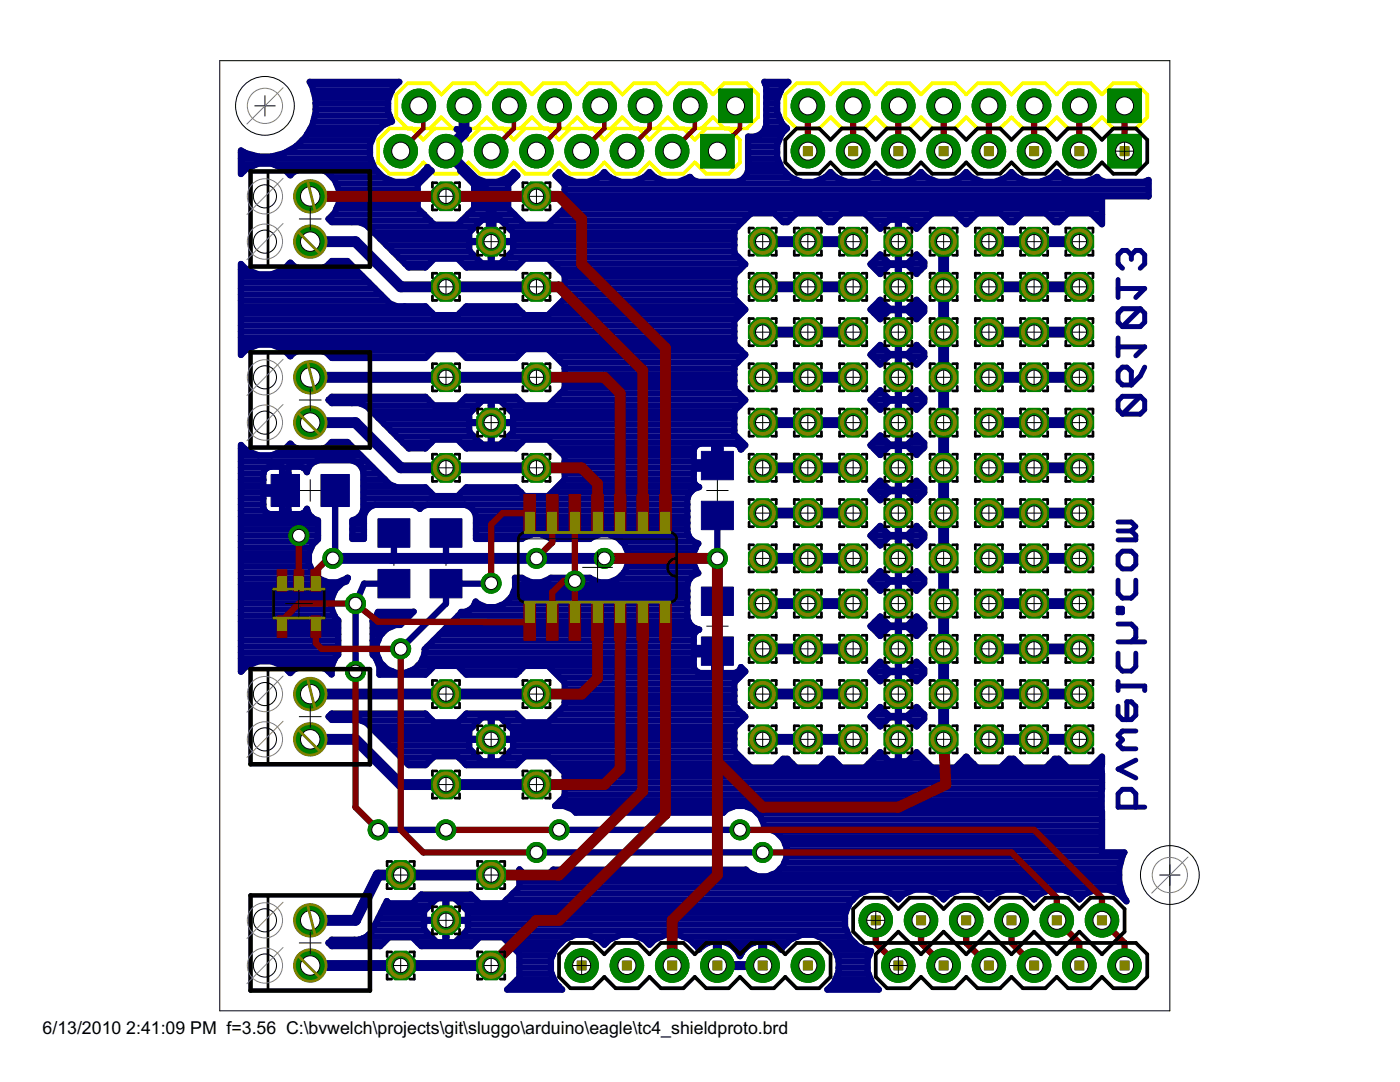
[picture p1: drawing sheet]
<svg xmlns="http://www.w3.org/2000/svg" width="279mm" height="216mm" viewBox="0 0 279 216" stroke-linecap="round" stroke-linejoin="round" font-family="sans-serif">
<defs><g id="words">
<g font-size="4">
<text x="8.5" y="206.4">6/13/2010</text>
<text x="25.2" y="206.4">2:41:09 PM f=3.56 C:\bvwelch\projects\git\sluggo\arduino\eagle\tc4_shieldproto.brd</text>
</g>
</g></defs>
<g fill="#000" stroke="#000" stroke-width=".2">
<path d="M141.4 30.2h3.5zM143.2 28.4v3.5zM145 21.1h3.5zM146.8 19.4v3.5zM222.7 21.1h3.5zM224.4 19.4v3.5zM59.8 97.9h4.3zM141 97.9h4.3zM61.9 95.7v4.3zM77.2 111.4h2.9zM78.6 110v2.8zM87.6 111.4h2.8z"/>
<path d="M89 110v2.8zM143.2 95.7v4.3zM141 124.9h4.3zM143.2 122.8v4.3z"/>
</g>
<g fill="#ff0" stroke="#ff0" stroke-width=".74">
<path d="M168 16.6h4.5z"/>
<path d="M168 16.6l-2.2 2.3z"/>
<path d="M165.8 23.4l2.2 2.2z"/>
<path d="M181.5 16.6l2.3 2.3z"/>
<path d="M177 16.6h4.5z"/>
<path d="M174.8 18.9l2.2-2.3z"/>
<path d="M174.8 23.4l2.2 2.2z"/>
<path d="M177 25.6h4.5z"/>
<path d="M181.5 25.6l2.3-2.2z"/>
<path d="M172.5 16.6l2.3 2.3z"/>
<path d="M174.8 23.4l-2.3 2.2z"/>
<path d="M168 25.6h4.5z"/>
<path d="M195.1 16.6h4.5z"/>
<path d="M192.8 18.9l2.3-2.3z"/>
<path d="M192.8 23.4l2.3 2.2z"/>
<path d="M190.6 16.6l2.2 2.3z"/>
<path d="M186.1 16.6h4.5z"/>
<path d="M186.1 16.6l-2.3 2.3z"/>
<path d="M183.8 23.4l2.3 2.2z"/>
<path d="M186.1 25.6h4.5z"/>
<path d="M190.6 25.6l2.2-2.2z"/>
<path d="M208.6 16.6l2.3 2.3z"/>
<path d="M204.1 16.6h4.5z"/>
<path d="M201.9 18.9l2.2-2.3z"/>
<path d="M201.9 23.4l2.2 2.2z"/>
<path d="M204.1 25.6h4.5z"/>
<path d="M208.6 25.6l2.3-2.2z"/>
<path d="M199.6 16.6l2.3 2.3z"/>
<path d="M199.6 25.6l2.3-2.2z"/>
<path d="M195.1 25.6h4.5z"/>
<path d="M222.2 16.6h4.5z"/>
<path d="M219.9 18.9l2.3-2.3z"/>
<path d="M219.9 23.4l2.3 2.2z"/>
<path d="M217.7 16.6l2.2 2.3z"/>
<path d="M213.1 16.6h4.6z"/>
<path d="M213.1 16.6l-2.2 2.3z"/>
<path d="M210.9 23.4l2.2 2.2z"/>
<path d="M213.1 25.6h4.6z"/>
<path d="M217.7 25.6l2.2-2.2z"/>
<path d="M229 18.9v4.5z"/>
<path d="M226.7 16.6l2.3 2.3z"/>
<path d="M226.7 25.6l2.3-2.2z"/>
<path d="M222.2 25.6h4.5z"/>
<path d="M159 16.6h4.5z"/>
<path d="M156.7 18.9l2.3-2.3z"/>
<path d="M156.7 18.9v4.5z"/>
<path d="M156.7 23.4l2.3 2.2z"/>
<path d="M163.5 16.6l2.3 2.3z"/>
<path d="M163.5 25.6l2.3-2.2z"/>
<path d="M159 25.6h4.5z"/>
<path d="M90.4 16.6h4.5z"/>
<path d="M88.1 18.9l2.3-2.3z"/>
<path d="M88.1 23.4l2.3 2.2z"/>
<path d="M103.9 16.6l2.3 2.3z"/>
<path d="M99.4 16.6h4.5z"/>
<path d="M97.1 18.9l2.3-2.3z"/>
<path d="M97.1 23.4l2.3 2.2z"/>
<path d="M99.4 25.6h4.5z"/>
<path d="M103.9 25.6l2.3-2.2z"/>
<path d="M94.9 16.6l2.2 2.3z"/>
<path d="M94.9 25.6l2.2-2.2z"/>
<path d="M90.4 25.6h4.5z"/>
<path d="M117.4 16.6h4.6z"/>
<path d="M117.4 16.6l-2.2 2.3z"/>
<path d="M115.2 23.4l2.2 2.2z"/>
<path d="M112.9 16.6l2.3 2.3z"/>
<path d="M108.4 16.6h4.5z"/>
<path d="M106.2 18.9l2.2-2.3z"/>
<path d="M106.2 23.4l2.2 2.2z"/>
<path d="M108.4 25.6h4.5z"/>
<path d="M112.9 25.6l2.3-2.2z"/>
<path d="M131 16.6l2.2 2.3z"/>
<path d="M126.5 16.6h4.5z"/>
<path d="M124.2 18.9l2.3-2.3z"/>
<path d="M124.2 23.4l2.3 2.2z"/>
<path d="M126.5 25.6h4.5z"/>
<path d="M131 25.6l2.2-2.2z"/>
<path d="M122 16.6l2.2 2.3z"/>
<path d="M124.2 23.4l-2.2 2.2z"/>
<path d="M117.4 25.6h4.6z"/>
<path d="M144.5 16.6h4.5z"/>
<path d="M144.5 16.6l-2.2 2.3z"/>
<path d="M142.3 23.4l2.2 2.2z"/>
<path d="M140 16.6l2.3 2.3z"/>
<path d="M135.5 16.6h4.5z"/>
<path d="M133.2 18.9l2.3-2.3z"/>
<path d="M133.2 23.4l2.3 2.2z"/>
<path d="M135.5 25.6h4.5z"/>
<path d="M140 25.6l2.3-2.2z"/>
<path d="M151.3 18.9v4.5z"/>
<path d="M149 16.6l2.3 2.3z"/>
<path d="M149 25.6l2.3-2.2z"/>
<path d="M144.5 25.6h4.5z"/>
<path d="M81.3 16.6h4.5z"/>
<path d="M81.3 16.6l-2.2 2.3z"/>
<path d="M79.1 18.9v4.5z"/>
<path d="M79.1 23.4l2.2 2.2z"/>
<path d="M85.8 16.6l2.3 2.3z"/>
<path d="M85.8 25.6l2.3-2.2z"/>
<path d="M81.3 25.6h4.5z"/>
<path d="M86.7 25.6h4.5z"/>
<path d="M86.7 25.6l-2.2 2.3z"/>
<path d="M84.5 32.4l2.2 2.3z"/>
<path d="M100.3 25.6l2.3 2.3z"/>
<path d="M95.8 25.6h4.5z"/>
<path d="M95.8 25.6l-2.3 2.3z"/>
<path d="M93.5 32.4l2.3 2.3z"/>
<path d="M95.8 34.7h4.5z"/>
<path d="M100.3 34.7l2.3-2.3z"/>
<path d="M91.2 25.6l2.3 2.3z"/>
<path d="M93.5 32.4l-2.3 2.3z"/>
<path d="M86.7 34.7h4.5z"/>
<path d="M113.8 25.6h4.5z"/>
<path d="M113.8 25.6l-2.2 2.3z"/>
<path d="M111.6 32.4l2.2 2.3z"/>
<path d="M109.3 25.6l2.3 2.3z"/>
<path d="M104.8 25.6h4.5z"/>
<path d="M104.8 25.6l-2.2 2.3z"/>
<path d="M102.6 32.4l2.2 2.3z"/>
<path d="M104.8 34.7h4.5z"/>
<path d="M111.6 32.4l-2.3 2.3z"/>
<path d="M127.4 25.6l2.2 2.3z"/>
<path d="M122.9 25.6h4.5z"/>
<path d="M122.9 25.6l-2.3 2.3z"/>
<path d="M120.6 32.4l2.3 2.3z"/>
<path d="M122.9 34.7h4.5z"/>
<path d="M129.6 32.4l-2.2 2.3z"/>
<path d="M118.3 25.6l2.3 2.3z"/>
<path d="M120.6 32.4l-2.3 2.3z"/>
<path d="M113.8 34.7h4.5z"/>
<path d="M140.9 25.6h4.5z"/>
<path d="M140.9 25.6l-2.2 2.3z"/>
<path d="M138.7 32.4l2.2 2.3z"/>
<path d="M136.4 25.6l2.3 2.3z"/>
<path d="M131.9 25.6h4.5z"/>
<path d="M131.9 25.6l-2.3 2.3z"/>
<path d="M129.6 32.4l2.3 2.3z"/>
<path d="M131.9 34.7h4.5z"/>
<path d="M136.4 34.7l2.3-2.3z"/>
<path d="M147.7 27.9v4.5z"/>
<path d="M145.4 25.6l2.3 2.3z"/>
<path d="M147.7 32.4l-2.3 2.3z"/>
<path d="M140.9 34.7h4.5z"/>
<path d="M77.7 25.6h4.5z"/>
<path d="M77.7 25.6l-2.2 2.3z"/>
<path d="M75.5 27.9v4.5z"/>
<path d="M75.5 32.4l2.2 2.3z"/>
<path d="M82.2 25.6l2.3 2.3z"/>
<path d="M84.5 32.4l-2.3 2.3z"/>
<path d="M77.7 34.7h4.5z"/>
</g>
<g fill="#000080" stroke="#000080" stroke-width=".99">
<path d="M224 82.6h3.6z"/>
<path d="M227.6 82.6l.9-.9z"/>
<path d="M228.5 80v1.7z"/>
<path d="M227.6 79.1l.9 .9z"/>
<path d="M224 79.1h3.6z"/>
<path d="M224 79.1l-.9 .9z"/>
<path d="M223.1 80v1.7z"/>
<path d="M223.1 81.7l.9 .9z"/>
<path d="M227.6 79.1l-3.6 3.5z"/>
<path d="M228.5 73.3l-.9 1.7z"/>
<path d="M227.6 75l-1.8 1.8z"/>
<path d="M224 76.8h1.8z"/>
<path d="M223.1 75.9l.9 .9z"/>
<path d="M223.1 74.1v1.8z"/>
<path d="M224 73.3l-.9 .8z"/>
<path d="M224 73.3h.9z"/>
<path d="M224.9 73.3l.9 .8z"/>
<path d="M225.8 74.1v2.7z"/>
<path d="M226.7 71l1.8-1.8z"/>
<path d="M223.1 69.2h5.4z"/>
<path d="M223.1 67.4v3.6z"/>
<path d="M224 65.2h3.6z"/>
<path d="M227.6 65.2l.9-.9z"/>
<path d="M228.5 62.5v1.8z"/>
<path d="M227.6 61.6l.9 .9z"/>
<path d="M224 61.6h3.6z"/>
<path d="M224 61.6l-.9 .9z"/>
<path d="M223.1 62.5v1.8z"/>
<path d="M223.1 64.3l.9 .9z"/>
<path d="M227.6 61.6l-3.6 3.6z"/>
<path d="M226.7 59.4l1.8-1.8z"/>
<path d="M223.1 57.6h5.4z"/>
<path d="M223.1 55.8v3.6z"/>
<path d="M227.6 53.5l.9-.9z"/>
<path d="M228.5 50.9v1.7z"/>
<path d="M227.6 50l.9 .9z"/>
<path d="M226.7 50h.9z"/>
<path d="M226.7 50l-.9 .9z"/>
<path d="M225.8 50.9v.9z"/>
<path d="M224.9 50l.9 .9z"/>
<path d="M224 50h.9z"/>
<path d="M224 50l-.9 .9z"/>
<path d="M223.1 50.9v1.7z"/>
<path d="M223.1 52.6l.9 .9z"/>
<path d="M223.1 161.1h5.4z"/>
<path d="M223.1 158.4v2.7z"/>
<path d="M224 157.5l-.9 .9z"/>
<path d="M224 157.5h1.8z"/>
<path d="M225.8 157.5l.9 .9z"/>
<path d="M226.7 158.4v2.7z"/>
<path d="M223.1 153.5l3.6 1.7z"/>
<path d="M223.1 153.5l3.6-1.8z"/>
<path d="M224 149.4h2.7z"/>
<path d="M223.1 148.5l.9 .9z"/>
<path d="M224 147.6l-.9 .9z"/>
<path d="M223.1 146.7l.9 .9z"/>
<path d="M224 145.9l-.9 .8z"/>
<path d="M224 145.9h2.7z"/>
<path d="M223.1 140.9v1.8z"/>
<path d="M223.1 142.7l.9 .9z"/>
<path d="M224 143.6h1.8z"/>
<path d="M225.8 143.6l.9-.9z"/>
<path d="M226.7 140.9v1.8z"/>
<path d="M225.8 140l.9 .9z"/>
<path d="M224.9 140h.9z"/>
<path d="M224.9 140v3.6z"/>
<path d="M228.5 136.9v.9z"/>
<path d="M223.1 136.9h5.4z"/>
<path d="M223.1 136v1.8z"/>
<path d="M226.7 130.3v2.7z"/>
<path d="M226.7 133l-.9 .9z"/>
<path d="M224 133.9h1.8z"/>
<path d="M223.1 133l.9 .9z"/>
<path d="M223.1 130.3v2.7z"/>
<path d="M223.1 128.1h5.4z"/>
<path d="M225.8 128.1l.9-.9z"/>
<path d="M226.7 125.4v1.8z"/>
<path d="M225.8 124.5l.9 .9z"/>
<path d="M223.1 124.5h2.7z"/>
<path d="M223.1 122.3h.9z"/>
<path d="M224 121.4v.9z"/>
<path d="M223.1 121.4h.9z"/>
<path d="M223.1 121.4v.9z"/>
<path d="M226.7 115.8v2.6z"/>
<path d="M226.7 118.4l-.9 .9z"/>
<path d="M224 119.3h1.8z"/>
<path d="M223.1 118.4l.9 .9z"/>
<path d="M223.1 115.8v2.6z"/>
<path d="M223.1 110.9v1.7z"/>
<path d="M224 110l-.9 .9z"/>
<path d="M224 110h1.8z"/>
<path d="M225.8 110l.9 .9z"/>
<path d="M226.7 110.9v1.7z"/>
<path d="M225.8 113.5l.9-.9z"/>
<path d="M224 113.5h1.8z"/>
<path d="M223.1 112.6l.9 .9z"/>
<path d="M223.1 107.7h3.6z"/>
<path d="M226.7 106.8v.9z"/>
<path d="M225.8 105.9l.9 .9z"/>
<path d="M223.1 105.9h2.7z"/>
<path d="M225.8 105.9l.9-.8z"/>
<path d="M225.8 104.2l.9 .9z"/>
<path d="M223.1 104.2h2.7z"/>
</g>
<g fill="#000080" stroke="#000080" stroke-width=".2">
<path d="M75.4 103.5h6.4v5.7h-6.4z"/>
<path d="M75.4 113.6h6.4v5.7h-6.4z"/>
<path d="M85.8 103.5h6.4v5.7h-6.4z"/>
<path d="M85.8 113.6h6.4v5.7h-6.4z"/>
<path d="M140 117.1h6.4v5.7h-6.4z"/>
<path d="M140 127.1h6.4v5.7h-6.4z"/>
<path d="M64.1 94.7h5.6v6.4h-5.6z"/>
<path d="M54.1 94.7h5.7v6.4h-5.7z"/>
<path d="M140 100h6.4v5.7h-6.4z"/>
<path d="M140 90.1h6.4v5.6h-6.4z"/>
</g>
<g fill="#000080" stroke="#000080" stroke-width="2.2">
<path d="M92.6 21.1v5.4z"/>
<path d="M92.6 26.5l-3.6 3.7z"/>
<path d="M89 30.2l9 9z"/>
<path d="M98 39.2v9z"/>
<path d="M66.4 111.4h11.8z"/>
<path d="M78.2 111.4h10.8z"/>
<path d="M89 111.4h18.1z"/>
<path d="M188.3 93.3v9.1z"/>
<path d="M188.3 102.4v9z"/>
<path d="M188.3 111.4v9z"/>
<path d="M188.3 120.4v9.1z"/>
<path d="M188.3 129.5v9z"/>
<path d="M188.3 138.5v9z"/>
<path d="M107.1 111.4h13.5z"/>
<path d="M188.3 84.3v9z"/>
<path d="M188.3 75.3v9z"/>
<path d="M188.3 66.3v9z"/>
<path d="M188.3 57.2v9.1z"/>
<path d="M188.3 48.2v9z"/>
<path d="M61.9 48.2h9.1z"/>
<path d="M71 48.2l9 9z"/>
<path d="M80 57.2h9z"/>
<path d="M89 57.2h18.1z"/>
<path d="M61.9 75.3h27.1z"/>
<path d="M89 75.3h18.1z"/>
<path d="M61.9 84.3h9.1z"/>
<path d="M71 84.3l9 9z"/>
<path d="M80 93.3h9z"/>
<path d="M89 93.3h18.1z"/>
<path d="M61.9 138.5h27.1z"/>
<path d="M89 138.5h18.1z"/>
<path d="M61.9 147.5h9.1z"/>
<path d="M71 147.5l9 9z"/>
<path d="M80 156.5h9z"/>
<path d="M89 156.5h18.1z"/>
<path d="M61.9 183.6h9.1z"/>
<path d="M75.5 174.6l-4.5 9z"/>
<path d="M75.5 174.6h4.5z"/>
<path d="M80 174.6h18z"/>
<path d="M61.9 192.7h18.1z"/>
<path d="M80 192.7h18z"/>
<path d="M152.2 147.5h9z"/>
<path d="M161.2 147.5h9.1z"/>
<path d="M152.2 138.5h9z"/>
<path d="M161.2 138.5h9.1z"/>
<path d="M152.2 129.5h9z"/>
<path d="M161.2 129.5h9.1z"/>
<path d="M152.2 120.4h9z"/>
<path d="M161.2 120.4h9.1z"/>
<path d="M152.2 111.4h9z"/>
<path d="M161.2 111.4h9.1z"/>
<path d="M152.2 102.4h9z"/>
<path d="M161.2 102.4h9.1z"/>
<path d="M152.2 93.3h9z"/>
<path d="M161.2 93.3h9.1z"/>
<path d="M197.4 129.5h9z"/>
<path d="M206.4 129.5h9z"/>
<path d="M197.4 111.4h9z"/>
<path d="M206.4 111.4h9z"/>
<path d="M197.4 102.4h9z"/>
<path d="M206.4 102.4h9z"/>
<path d="M197.4 147.5h9z"/>
<path d="M206.4 147.5h9z"/>
<path d="M197.4 138.5h9z"/>
<path d="M206.4 138.5h9z"/>
<path d="M197.4 120.4h9z"/>
<path d="M206.4 120.4h9z"/>
<path d="M197.4 93.3h9z"/>
<path d="M206.4 93.3h9z"/>
<path d="M152.2 84.3h9z"/>
<path d="M161.2 84.3h9.1z"/>
<path d="M152.2 57.2h9z"/>
<path d="M161.2 57.2h9.1z"/>
<path d="M152.2 75.3h9z"/>
<path d="M161.2 75.3h9.1z"/>
<path d="M152.2 66.3h9z"/>
<path d="M161.2 66.3h9.1z"/>
<path d="M152.2 48.2h9z"/>
<path d="M161.2 48.2h9.1z"/>
<path d="M197.4 75.3h9z"/>
<path d="M206.4 75.3h9z"/>
<path d="M197.4 57.2h9z"/>
<path d="M206.4 57.2h9z"/>
<path d="M197.4 66.3h9z"/>
<path d="M206.4 66.3h9z"/>
<path d="M197.4 48.2h9z"/>
<path d="M206.4 48.2h9z"/>
<path d="M197.4 84.3h9z"/>
<path d="M206.4 84.3h9z"/>
</g>
<g fill="#000080" stroke="#000080" stroke-width="1.3">
<path d="M151.7 162.9l.8 1.7z"/>
<path d="M150.4 161.5l1.3 1.4z"/>
<path d="M148.6 160.8l1.8 .7z"/>
<path d="M146.7 160.8h1.9z"/>
<path d="M145 161.5l1.7-.7z"/>
<path d="M145 161.5l-.6 .7z"/>
<path d="M114.9 162.2h29.5z"/>
<path d="M114.3 161.5l.6 .7z"/>
<path d="M112.5 160.8l1.8 .7z"/>
<path d="M110.8 160.8h1.7z"/>
<path d="M110.8 160.8l1.9-1.9z"/>
<path d="M112.7 154.2v4.7z"/>
<path d="M109.4 150.9l3.3 3.3z"/>
<path d="M104.7 150.9h4.7z"/>
<path d="M104.7 150.9l-1.7 1.8z"/>
<path d="M93.1 152.7h9.9z"/>
<path d="M91.3 150.9l1.8 1.8z"/>
<path d="M86.7 150.9h4.6z"/>
<path d="M86.7 150.9l-1.8 1.8z"/>
<path d="M81.6 152.7h3.3z"/>
<path d="M73.1 144.2l8.5 8.5z"/>
<path d="M71.7 143.6l1.4 .6z"/>
<path d="M70.2 143.6h1.5z"/>
<path d="M66.2 143.6h4z"/>
<path d="M65.6 143l.6 .6z"/>
<path d="M65.6 143l.6-.6z"/>
<path d="M66.2 142.4h18.7z"/>
<path d="M84.9 142.4l1.8 1.7z"/>
<path d="M86.7 144.1h4.6z"/>
<path d="M91.3 144.1l1.8-1.7z"/>
<path d="M93.1 142.4h9.9z"/>
<path d="M103 142.4l1.7 1.7z"/>
<path d="M104.7 144.1h4.7z"/>
<path d="M112.7 140.8l-3.3 3.3z"/>
<path d="M112.7 136.2v4.6z"/>
<path d="M109.4 132.9l3.3 3.3z"/>
<path d="M104.7 132.9h4.7z"/>
<path d="M104.7 132.9l-1.7 1.7z"/>
<path d="M93.1 134.6h9.9z"/>
<path d="M91.3 132.9l1.8 1.7z"/>
<path d="M86.7 132.9h4.6z"/>
<path d="M86.7 132.9l-1.8 1.7z"/>
<path d="M75.7 134.6h9.2z"/>
<path d="M75.7 133v1.6z"/>
<path d="M75 131.3l.7 1.7z"/>
<path d="M74.4 130.6l.6 .7z"/>
<path d="M74.4 123.8v6.8z"/>
<path d="M75 123.1l-.6 .7z"/>
<path d="M75.4 122.1l-.4 1z"/>
<path d="M75.4 122.1h7z"/>
<path d="M82.4 122.1l.1-.1z"/>
<path d="M82.5 122l-2.6 2.7z"/>
<path d="M79 124.7h.9z"/>
<path d="M77.3 125.4l1.7-.7z"/>
<path d="M77.3 125.4l-1.4 1.4z"/>
<path d="M75.9 126.8l-.7 1.7z"/>
<path d="M75.2 128.5v1.9z"/>
<path d="M75.2 130.4l.7 1.8z"/>
<path d="M75.9 132.2l1.4 1.3z"/>
<path d="M77.3 133.5l1.7 .8z"/>
<path d="M79 134.3h1.9z"/>
<path d="M80.9 134.3l1.8-.8z"/>
<path d="M82.7 133.5l1.3-1.3z"/>
<path d="M84.8 130.4l-.8 1.8z"/>
<path d="M84.8 129.5v.9z"/>
<path d="M84.8 129.5l7.1-7.1z"/>
<path d="M92 122.1l-.1 .3z"/>
<path d="M92 122.1h.8z"/>
<path d="M92.8 122.1l1-.4z"/>
<path d="M93.8 121.7l.8-.8z"/>
<path d="M94.9 120l-.3 .9z"/>
<path d="M94.9 120l.4 .4z"/>
<path d="M95.3 120.4l1.8 .8z"/>
<path d="M97.1 121.2h1.9z"/>
<path d="M99 121.2l1.7-.8z"/>
<path d="M100.7 120.4l1.4-1.3z"/>
<path d="M102.8 117.3l-.7 1.8z"/>
<path d="M102.8 115.4v1.9z"/>
<path d="M102.8 115.3v.1z"/>
<path d="M102.8 115.3h1.4z"/>
<path d="M104.2 115.3l.2 .2z"/>
<path d="M104.4 115.5l1.7 .7z"/>
<path d="M106.1 116.2h1.9z"/>
<path d="M108 116.2l1.8-.7z"/>
<path d="M109.8 115.5l.1-.2z"/>
<path d="M109.9 115.3h7.8z"/>
<path d="M117.7 115.3l.2 .2z"/>
<path d="M117.9 115.5l1.8 .7z"/>
<path d="M119.7 116.2h1.9z"/>
<path d="M121.6 116.2l1.7-.7z"/>
<path d="M123.3 115.5l1.4-1.4z"/>
<path d="M125.4 112.4l-.7 1.7z"/>
<path d="M125.4 110.5v1.9z"/>
<path d="M124.7 108.7l.7 1.8z"/>
<path d="M123.3 107.4l1.4 1.3z"/>
<path d="M121.6 106.6l1.7 .8z"/>
<path d="M119.7 106.6h1.9z"/>
<path d="M117.9 107.4l1.8-.8z"/>
<path d="M117.7 107.5l.2-.1z"/>
<path d="M109.9 107.5h7.8z"/>
<path d="M109.8 107.4l.1 .1z"/>
<path d="M108 106.6l1.8 .8z"/>
<path d="M106.1 106.6h1.9z"/>
<path d="M104.4 107.4l1.7-.8z"/>
<path d="M104.4 107.4l-.2 .1z"/>
<path d="M95 107.5h9.2z"/>
<path d="M95 103v4.5z"/>
<path d="M94.6 101.9l.4 1.1z"/>
<path d="M93.8 101.1l.8 .8z"/>
<path d="M92.8 100.7l1 .4z"/>
<path d="M85.2 100.7h7.6z"/>
<path d="M84.2 101.1l1-.4z"/>
<path d="M83.8 101.5l.4-.4z"/>
<path d="M83.4 101.1l.4 .4z"/>
<path d="M82.4 100.7l1 .4z"/>
<path d="M74.8 100.7h7.6z"/>
<path d="M73.8 101.1l1-.4z"/>
<path d="M73.8 101.1l-.8 .8z"/>
<path d="M73 101.9l-.4 1.1z"/>
<path d="M72.6 103v4.5z"/>
<path d="M70.3 107.5h2.3z"/>
<path d="M70.3 103.8v3.7z"/>
<path d="M70.3 103.8l1-.4z"/>
<path d="M71.3 103.4l.8-.7z"/>
<path d="M72.5 101.6l-.4 1.1z"/>
<path d="M72.5 94.1v7.5z"/>
<path d="M72.1 93.1l.4 1z"/>
<path d="M71.3 92.3l.8 .8z"/>
<path d="M70.3 91.9l1 .4z"/>
<path d="M63.5 91.9h6.8z"/>
<path d="M62.5 92.3l1-.4z"/>
<path d="M62.5 92.3l-.8 .8z"/>
<path d="M61.7 93.1l-.4 1z"/>
<path d="M61.3 94.1v.1z"/>
<path d="M61.2 94.1l.1 .1z"/>
<path d="M61 93.7l.2 .4z"/>
<path d="M60.7 93.5l.3 .2z"/>
<path d="M60.4 93.2l.3 .3z"/>
<path d="M60 93.1l.4 .1z"/>
<path d="M57.6 93.1h2.4z"/>
<path d="M57.6 93.1v4.1z"/>
<path d="M56.3 97.2h1.3z"/>
<path d="M56.3 93.1v4.1z"/>
<path d="M53.9 93.1h2.4z"/>
<path d="M53.5 93.2l.4-.1z"/>
<path d="M53.1 93.5l.4-.3z"/>
<path d="M53.1 93.5l-.2 .2z"/>
<path d="M52.9 93.7l-.2 .4z"/>
<path d="M52.7 94.1l-.1 .4z"/>
<path d="M52.6 94.5v2.7z"/>
<path d="M52.6 97.2h3.7z"/>
<path d="M56.3 97.2v1.3z"/>
<path d="M52.6 98.5h3.7z"/>
<path d="M52.6 98.5v2.8z"/>
<path d="M52.6 101.3l.1 .4z"/>
<path d="M52.7 101.7l.2 .3z"/>
<path d="M52.9 102l.2 .3z"/>
<path d="M53.1 102.3l.4 .2z"/>
<path d="M53.5 102.5l.4 .1z"/>
<path d="M53.9 102.6h2.4z"/>
<path d="M56.3 98.5v4.1z"/>
<path d="M56.3 98.5h1.3z"/>
<path d="M57.6 98.5v4.1z"/>
<path d="M57.6 102.6h2.4z"/>
<path d="M60 102.6l.4-.1z"/>
<path d="M60.4 102.5l.3-.2z"/>
<path d="M61 102l-.3 .3z"/>
<path d="M61.2 101.7l-.2 .3z"/>
<path d="M61.3 101.5l-.1 .2z"/>
<path d="M61.3 101.5v.1z"/>
<path d="M61.3 101.6l.4 1.1z"/>
<path d="M61.7 102.7l.8 .7z"/>
<path d="M62.5 103.4l1 .4z"/>
<path d="M63.5 103.8v3.8z"/>
<path d="M63.5 107.6l-1.1 1.1z"/>
<path d="M62.4 108.7l-.8 1.8z"/>
<path d="M61.6 110.5v1.9z"/>
<path d="M61.6 112.4l.8 1.7z"/>
<path d="M62.4 114.1l1.3 1.4z"/>
<path d="M63.7 115.5l1.8 .7z"/>
<path d="M65.5 116.2h1.9z"/>
<path d="M67.4 116.2l1.7-.7z"/>
<path d="M69.1 115.5l.2-.2z"/>
<path d="M69.3 115.3h.1z"/>
<path d="M69.4 115.3l-.3 .7z"/>
<path d="M68.2 116.4l.9-.4z"/>
<path d="M66.9 117.7l1.3-1.3z"/>
<path d="M66.9 117.7l-.7 1.8z"/>
<path d="M66.2 119.5v1.9z"/>
<path d="M66.2 121.4l.7 1.7z"/>
<path d="M66.9 123.1l.6 .7z"/>
<path d="M67.5 123.8v6.8z"/>
<path d="M67.5 130.6l-.6 .7z"/>
<path d="M66.9 131.3l-.7 1.7z"/>
<path d="M66.2 133v1.6z"/>
<path d="M65.2 133.6l1 1z"/>
<path d="M63.1 132.7l2.1 .9z"/>
<path d="M60.8 132.7h2.3z"/>
<path d="M58.6 133.6l2.2-.9z"/>
<path d="M58.6 133.6l-.7 .7z"/>
<path d="M56.6 132.9l1.3 1.4z"/>
<path d="M54.2 132l2.4 .9z"/>
<path d="M51.6 132h2.6z"/>
<path d="M49.2 132.9l2.4-.9z"/>
<path d="M49.2 132.9l-1.1 1.1z"/>
<path d="M48.1 88.8v45.2z"/>
<path d="M48.1 88.8l1.1 1.1z"/>
<path d="M49.2 89.9l2.4 1z"/>
<path d="M51.6 90.9h2.6z"/>
<path d="M54.2 90.9l2.4-1z"/>
<path d="M57.9 88.5l-1.3 1.4z"/>
<path d="M57.9 88.5l.7 .7z"/>
<path d="M58.6 89.2l2.2 .9z"/>
<path d="M60.8 90.1h2.3z"/>
<path d="M63.1 90.1l2.1-.9z"/>
<path d="M65.2 89.2l1-1z"/>
<path d="M66.2 88.2h3.1z"/>
<path d="M69.3 88.2l7.4 7.3z"/>
<path d="M76.7 95.5l1.1 1.1z"/>
<path d="M77.8 96.6l1.4 .6z"/>
<path d="M79.2 97.2h5.7z"/>
<path d="M84.9 97.2l1.8 1.8z"/>
<path d="M86.7 99h4.6z"/>
<path d="M91.3 99l1.8-1.8z"/>
<path d="M93.1 97.2h9.9z"/>
<path d="M103 97.2l1.7 1.8z"/>
<path d="M104.7 99h4.7z"/>
<path d="M109.4 99l3.3-3.3z"/>
<path d="M112.7 91v4.7z"/>
<path d="M109.4 87.7l3.3 3.3z"/>
<path d="M104.7 87.7h4.7z"/>
<path d="M104.7 87.7l-1.7 1.8z"/>
<path d="M93.1 89.5h9.9z"/>
<path d="M91.3 87.7l1.8 1.8z"/>
<path d="M86.7 87.7h4.6z"/>
<path d="M86.7 87.7l-1.8 1.8z"/>
<path d="M81.6 89.5h3.3z"/>
<path d="M73.1 81l8.5 8.5z"/>
<path d="M71.7 80.4l1.4 .6z"/>
<path d="M70.2 80.4h1.5z"/>
<path d="M66.2 80.4h4z"/>
<path d="M65.6 79.8l.6 .6z"/>
<path d="M65.6 79.8l.6-.6z"/>
<path d="M66.2 79.2h18.7z"/>
<path d="M84.9 79.2l1.8 1.7z"/>
<path d="M86.7 80.9h4.6z"/>
<path d="M91.3 80.9l1.8-1.7z"/>
<path d="M93.1 79.2h9.9z"/>
<path d="M103 79.2l1.7 1.7z"/>
<path d="M104.7 80.9h4.7z"/>
<path d="M109.4 80.9l3.3-3.3z"/>
<path d="M112.7 73v4.6z"/>
<path d="M109.4 69.7l3.3 3.3z"/>
<path d="M104.7 69.7h4.7z"/>
<path d="M104.7 69.7l-1.7 1.7z"/>
<path d="M93.1 71.4h9.9z"/>
<path d="M91.3 69.7l1.8 1.7z"/>
<path d="M86.7 69.7h4.6z"/>
<path d="M86.7 69.7l-1.8 1.7z"/>
<path d="M66.2 71.4h18.7z"/>
<path d="M65.2 70.4l1 1z"/>
<path d="M63.1 69.5l2.1 .9z"/>
<path d="M60.8 69.5h2.3z"/>
<path d="M58.6 70.4l2.2-.9z"/>
<path d="M58.6 70.4l-.7 .7z"/>
<path d="M56.6 69.7l1.3 1.4z"/>
<path d="M54.2 68.7l2.4 1z"/>
<path d="M51.6 68.7h2.6z"/>
<path d="M49.2 69.7l2.4-1z"/>
<path d="M49.2 69.7l-1.1 1.1z"/>
<path d="M48.1 52.7v18.1z"/>
<path d="M48.1 52.7l1.1 1.1z"/>
<path d="M49.2 53.8l2.4 1z"/>
<path d="M51.6 54.8h2.6z"/>
<path d="M54.2 54.8l2.4-1z"/>
<path d="M57.9 52.4l-1.3 1.4z"/>
<path d="M57.9 52.4l.7 .7z"/>
<path d="M58.6 53.1l2.2 .9z"/>
<path d="M60.8 54h2.3z"/>
<path d="M63.1 54l2.1-.9z"/>
<path d="M65.2 53.1l1-1z"/>
<path d="M66.2 52.1h3.1z"/>
<path d="M69.3 52.1l8.5 8.4z"/>
<path d="M77.8 60.5l1.4 .6z"/>
<path d="M79.2 61.1h1.6z"/>
<path d="M80.8 61.1h4.1z"/>
<path d="M84.9 61.1l1.8 1.8z"/>
<path d="M86.7 62.9h4.6z"/>
<path d="M91.3 62.9l1.8-1.8z"/>
<path d="M93.1 61.1h9.9z"/>
<path d="M103 61.1l1.7 1.8z"/>
<path d="M104.7 62.9h4.7z"/>
<path d="M109.4 62.9l3.3-3.3z"/>
<path d="M112.7 54.9v4.7z"/>
<path d="M109.4 51.6l3.3 3.3z"/>
<path d="M104.7 51.6h4.7z"/>
<path d="M104.7 51.6l-1.7 1.8z"/>
<path d="M93.1 53.4h9.9z"/>
<path d="M91.3 51.6l1.8 1.8z"/>
<path d="M86.7 51.6h4.6z"/>
<path d="M86.7 51.6l-1.8 1.8z"/>
<path d="M81.6 53.4h3.3z"/>
<path d="M73.1 44.9l8.5 8.5z"/>
<path d="M71.7 44.3l1.4 .6z"/>
<path d="M70.2 44.3h1.5z"/>
<path d="M66.2 44.3h4z"/>
<path d="M65.6 43.7l.6 .6z"/>
<path d="M65.6 43.7l1.2-1.2z"/>
<path d="M67.7 40.3l-.9 2.2z"/>
<path d="M67.7 38v2.3z"/>
<path d="M66.8 35.9l.9 2.1z"/>
<path d="M65.2 34.3l1.6 1.6z"/>
<path d="M63.1 33.4l2.1 .9z"/>
<path d="M60.8 33.4h2.3z"/>
<path d="M58.6 34.3l2.2-.9z"/>
<path d="M58.6 34.3l-.7 .7z"/>
<path d="M56.6 33.6l1.3 1.4z"/>
<path d="M54.2 32.6l2.4 1z"/>
<path d="M51.6 32.6h2.6z"/>
<path d="M49.2 33.6l2.4-1z"/>
<path d="M48.1 34.7l1.1-1.1z"/>
<path d="M48.1 30v4.7z"/>
<path d="M48.1 30l.9 .5z"/>
<path d="M49 30.5l2.6 .7z"/>
<path d="M51.6 31.2h2.6z"/>
<path d="M54.2 31.2l2.6-.7z"/>
<path d="M56.8 30.5l2.3-1.3z"/>
<path d="M59.1 29.2l1.9-1.9z"/>
<path d="M62.3 25l-1.3 2.3z"/>
<path d="M63 22.5l-.7 2.5z"/>
<path d="M63 19.8v2.7z"/>
<path d="M62.3 17.2l.7 2.6z"/>
<path d="M61.8 16.3l.5 .9z"/>
<path d="M61.8 16.3h17.9z"/>
<path d="M78.4 17.7l1.3-1.4z"/>
<path d="M78.4 17.7l-1 2.2z"/>
<path d="M77.4 19.9v2.5z"/>
<path d="M77.4 22.4l.8 1.8z"/>
<path d="M76.5 25l1.7-.8z"/>
<path d="M74.8 26.7l1.7-1.7z"/>
<path d="M74.8 26.7l-1 2.2z"/>
<path d="M73.8 28.9v2.5z"/>
<path d="M73.8 31.4l1 2.2z"/>
<path d="M74.8 33.6l1.7 1.8z"/>
<path d="M76.5 35.4l2.2 .9z"/>
<path d="M78.7 36.3h2.5z"/>
<path d="M81.2 36.3l2.2-.9z"/>
<path d="M83.4 35.4l1.8-1.8z"/>
<path d="M85.3 33.3l-.1 .3z"/>
<path d="M85.3 33.3l.5 .6z"/>
<path d="M85.8 33.9l.3 .2z"/>
<path d="M86.1 34.1l-2.7 2.8z"/>
<path d="M83.4 36.9v4.6z"/>
<path d="M83.4 41.5l3.3 3.3z"/>
<path d="M86.7 44.8h4.6z"/>
<path d="M91.3 44.8l3.3-3.3z"/>
<path d="M94.6 36.9v4.6z"/>
<path d="M91.9 34.1l2.7 2.8z"/>
<path d="M91.9 34.1l.3-.2z"/>
<path d="M92.2 33.9l.5-.6z"/>
<path d="M92.7 33.3l.1 .3z"/>
<path d="M92.8 33.6l1.8 1.8z"/>
<path d="M94.6 35.4l2.2 .9z"/>
<path d="M96.8 36.3h2.5z"/>
<path d="M99.3 36.3l2.2-.9z"/>
<path d="M101.5 35.4l1.1-1.1z"/>
<path d="M102.6 34.3l.7 .7z"/>
<path d="M103.3 35l-1.9 1.9z"/>
<path d="M101.4 36.9v4.6z"/>
<path d="M101.4 41.5l3.3 3.3z"/>
<path d="M104.7 44.8h4.7z"/>
<path d="M109.4 44.8l3.3-3.3z"/>
<path d="M112.7 36.9v4.6z"/>
<path d="M110.9 35l1.8 1.9z"/>
<path d="M110.9 35l.7-.7z"/>
<path d="M111.6 34.3l1 1.1z"/>
<path d="M112.6 35.4l2.3 .9z"/>
<path d="M114.9 36.3h2.4z"/>
<path d="M117.3 36.3l2.3-.9z"/>
<path d="M119.6 35.4l1-1.1z"/>
<path d="M120.6 34.3l1 1.1z"/>
<path d="M121.6 35.4l2.3 .9z"/>
<path d="M123.9 36.3h2.4z"/>
<path d="M126.3 36.3l2.3-.9z"/>
<path d="M129.6 34.3l-1 1.1z"/>
<path d="M129.6 34.3l1.1 1.1z"/>
<path d="M130.7 35.4l2.2 .9z"/>
<path d="M132.9 36.3h2.5z"/>
<path d="M135.4 36.3l2.2-.9z"/>
<path d="M137.7 35.3l.5 .6z"/>
<path d="M138.2 35.9l1.1 .4z"/>
<path d="M139.3 36.3h7.8z"/>
<path d="M147.1 36.3l1-.4z"/>
<path d="M148.9 35.1l-.8 .8z"/>
<path d="M149.3 34.1l-.4 1z"/>
<path d="M149.3 27.3v6.8z"/>
<path d="M149.3 27.3h1.4z"/>
<path d="M150.7 27.3l1-.5z"/>
<path d="M152.5 26.1l-.8 .7z"/>
<path d="M152.9 25l-.4 1.1z"/>
<path d="M152.9 17.2v7.8z"/>
<path d="M152.5 16.3l.4 .9z"/>
<path d="M152.5 16.3h4.8z"/>
<path d="M157.3 16.3l-1.3 1.4z"/>
<path d="M156 17.7l-.9 2.2z"/>
<path d="M155.1 19.9v2.5z"/>
<path d="M155.1 22.4l.9 2.2z"/>
<path d="M156 24.6l1.1 1z"/>
<path d="M157.1 25.6l-1.1 1.1z"/>
<path d="M156 26.7l-.9 2.2z"/>
<path d="M155.1 28.9v2.5z"/>
<path d="M155.1 31.4l.9 2.2z"/>
<path d="M156 33.6l1.8 1.8z"/>
<path d="M157.8 35.4l2.2 .9z"/>
<path d="M160 36.3h2.5z"/>
<path d="M162.5 36.3l2.2-.9z"/>
<path d="M164.7 35.4l1.1-1.1z"/>
<path d="M165.8 34.3l1 1.1z"/>
<path d="M166.8 35.4l2.2 .9z"/>
<path d="M169 36.3h2.5z"/>
<path d="M171.5 36.3l2.2-.9z"/>
<path d="M173.7 35.4l1.1-1.1z"/>
<path d="M174.8 34.3l1 1.1z"/>
<path d="M175.8 35.4l2.3 .9z"/>
<path d="M178.1 36.3h2.4z"/>
<path d="M180.5 36.3l2.3-.9z"/>
<path d="M182.8 35.4l1-1.1z"/>
<path d="M183.8 34.3l1 1.1z"/>
<path d="M184.8 35.4l2.3 .9z"/>
<path d="M187.1 36.3h2.4z"/>
<path d="M189.5 36.3l2.3-.9z"/>
<path d="M192.8 34.3l-1 1.1z"/>
<path d="M192.8 34.3l1.1 1.1z"/>
<path d="M193.9 35.4l2.2 .9z"/>
<path d="M196.1 36.3h2.5z"/>
<path d="M198.6 36.3l2.2-.9z"/>
<path d="M201.9 34.3l-1.1 1.1z"/>
<path d="M201.9 34.3l1 1.1z"/>
<path d="M202.9 35.4l2.3 .9z"/>
<path d="M205.2 36.3h2.4z"/>
<path d="M207.6 36.3l2.3-.9z"/>
<path d="M210.9 34.3l-1 1.1z"/>
<path d="M210.9 34.3l1 1.1z"/>
<path d="M211.9 35.4l2.3 .9z"/>
<path d="M214.2 36.3h2.4z"/>
<path d="M216.6 36.3l2.3-.9z"/>
<path d="M218.9 35.3l.6 .6z"/>
<path d="M219.5 35.9l1 .4z"/>
<path d="M220.5 36.3h7.8z"/>
<path d="M228.3 36.3l.9-.4z"/>
<path d="M229.2 35.9v3.3z"/>
<path d="M219.9 39.2h9.3z"/>
<path d="M219.9 39.2v5.5z"/>
<path d="M217.7 42.6l2.2 2.1z"/>
<path d="M213.1 42.6h4.6z"/>
<path d="M213.1 42.6l-1.8 1.7z"/>
<path d="M210.5 44.3h.8z"/>
<path d="M208.7 42.6l1.8 1.7z"/>
<path d="M204 42.6h4.7z"/>
<path d="M204 42.6l-1.7 1.7z"/>
<path d="M201.4 44.3h.9z"/>
<path d="M199.7 42.6l1.7 1.7z"/>
<path d="M195 42.6h4.7z"/>
<path d="M195 42.6l-2.2 2.1z"/>
<path d="M190.6 42.6l2.2 2.1z"/>
<path d="M186 42.6h4.6z"/>
<path d="M186 42.6l-3.1 3z"/>
<path d="M181.1 43.8l1.8 1.8z"/>
<path d="M179.4 43.8h1.7z"/>
<path d="M179.4 43.8v4.3z"/>
<path d="M179.2 48.1h.2z"/>
<path d="M179.2 43.8v4.3z"/>
<path d="M177.5 43.8h1.7z"/>
<path d="M175.7 45.6l1.8-1.8z"/>
<path d="M172.6 42.6l3.1 3z"/>
<path d="M167.9 42.6h4.7z"/>
<path d="M167.9 42.6l-1.7 1.7z"/>
<path d="M165.3 44.3h.9z"/>
<path d="M163.6 42.6l1.7 1.7z"/>
<path d="M158.9 42.6h4.7z"/>
<path d="M158.9 42.6l-1.8 1.7z"/>
<path d="M156.3 44.3h.8z"/>
<path d="M154.5 42.6l1.8 1.7z"/>
<path d="M149.9 42.6h4.6z"/>
<path d="M149.9 42.6l-3.3 3.3z"/>
<path d="M146.6 45.9v4.6z"/>
<path d="M146.6 50.5l2.1 2.2z"/>
<path d="M148.7 52.7l-2.1 2.2z"/>
<path d="M146.6 54.9v4.7z"/>
<path d="M146.6 59.6l2.1 2.2z"/>
<path d="M146.6 63.9l2.1-2.1z"/>
<path d="M146.6 63.9v4.7z"/>
<path d="M146.6 68.6l2.1 2.2z"/>
<path d="M146.6 73l2.1-2.2z"/>
<path d="M146.6 73v4.6z"/>
<path d="M146.6 77.6l2.1 2.2z"/>
<path d="M146.6 82l2.1-2.2z"/>
<path d="M146.6 82v4.7z"/>
<path d="M146.6 86.7l2.1 2.1z"/>
<path d="M148.7 88.8l-.8 .9z"/>
<path d="M147.8 89.5l.1 .2z"/>
<path d="M147.6 89.1l.2 .4z"/>
<path d="M147.3 88.8l.3 .3z"/>
<path d="M147 88.6l.3 .2z"/>
<path d="M146.6 88.5l.4 .1z"/>
<path d="M143.8 88.5h2.8z"/>
<path d="M143.8 88.5v3.8z"/>
<path d="M142.5 92.3h1.3z"/>
<path d="M142.5 88.5v3.8z"/>
<path d="M139.8 88.5h2.7z"/>
<path d="M139.4 88.6l.4-.1z"/>
<path d="M139 88.8l.4-.2z"/>
<path d="M138.7 89.1l.3-.3z"/>
<path d="M138.7 89.1l-.2 .4z"/>
<path d="M138.5 89.5v.4z"/>
<path d="M138.5 89.9v2.4z"/>
<path d="M138.5 92.3h4z"/>
<path d="M142.5 92.3v1.2z"/>
<path d="M138.5 93.5h4z"/>
<path d="M138.5 93.5v2.4z"/>
<path d="M138.5 95.9v.4z"/>
<path d="M138.5 96.3l.2 .4z"/>
<path d="M138.7 96.7l.3 .3z"/>
<path d="M139 97l.4 .2z"/>
<path d="M139.4 97.2h.1z"/>
<path d="M138.4 97.6l1-.4z"/>
<path d="M138.4 97.6l-.8 .8z"/>
<path d="M137.6 98.4l-.4 1z"/>
<path d="M137.2 99.4v6.8z"/>
<path d="M137.2 106.2l.4 1.1z"/>
<path d="M137.6 107.3l.8 .8z"/>
<path d="M138.4 108.1l1 .4z"/>
<path d="M139.1 108.7l.3-.2z"/>
<path d="M139.1 108.7l-.7 1.8z"/>
<path d="M138.4 110.5v1.9z"/>
<path d="M138.4 112.4l.7 1.7z"/>
<path d="M139.1 114.1l.3 .3z"/>
<path d="M138.4 114.8l1-.4z"/>
<path d="M137.6 115.5l.8-.7z"/>
<path d="M137.6 115.5l-.4 1.1z"/>
<path d="M137.2 116.6v6.8z"/>
<path d="M137.2 123.4l.4 1z"/>
<path d="M137.6 124.4l.8 .8z"/>
<path d="M138.4 125.2l1 .4z"/>
<path d="M139.4 125.6h.1z"/>
<path d="M139.4 125.7l.1-.1z"/>
<path d="M139 125.9l.4-.2z"/>
<path d="M139 125.9l-.3 .3z"/>
<path d="M138.7 126.2l-.2 .3z"/>
<path d="M138.5 126.5v.4z"/>
<path d="M138.5 126.9v2.4z"/>
<path d="M138.5 129.3h4z"/>
<path d="M142.5 129.3v1.3z"/>
<path d="M138.5 130.6h4z"/>
<path d="M138.5 130.6v2.4z"/>
<path d="M138.5 133v.4z"/>
<path d="M138.5 133.4l.2 .3z"/>
<path d="M138.7 133.7l.3 .3z"/>
<path d="M139 134l.4 .2z"/>
<path d="M139.4 134.2l.4 .1z"/>
<path d="M139.8 134.3h2.7z"/>
<path d="M142.5 130.6v3.7z"/>
<path d="M142.5 130.6h1.3z"/>
<path d="M143.8 130.6v3.7z"/>
<path d="M143.8 134.3h2.8z"/>
<path d="M146.6 134.3l.4-.1z"/>
<path d="M147 134.2l.3-.2z"/>
<path d="M147.6 133.7l-.3 .3z"/>
<path d="M147.8 133.4l-.2 .3z"/>
<path d="M147.9 133.1l-.1 .3z"/>
<path d="M147.9 133.1l.8 .9z"/>
<path d="M148.7 134l-2.1 2.2z"/>
<path d="M146.6 136.2v4.6z"/>
<path d="M146.6 140.8l2.1 2.2z"/>
<path d="M148.7 143l-2.1 2.2z"/>
<path d="M146.6 145.2v4.7z"/>
<path d="M146.6 149.9l3.3 3.3z"/>
<path d="M149.9 153.2h4.6z"/>
<path d="M154.5 153.2l1.8-1.8z"/>
<path d="M156.3 151.4h.8z"/>
<path d="M157.1 151.4l1.8 1.8z"/>
<path d="M158.9 153.2h4.7z"/>
<path d="M163.6 153.2l1.7-1.8z"/>
<path d="M165.3 151.4h.9z"/>
<path d="M166.2 151.4l1.7 1.8z"/>
<path d="M167.9 153.2h4.7z"/>
<path d="M172.6 153.2l3.1-3.1z"/>
<path d="M175.7 150.1l1.8 1.8z"/>
<path d="M177.5 151.9h1.7z"/>
<path d="M179.2 147.6v4.3z"/>
<path d="M179.2 147.6h.2z"/>
<path d="M179.4 147.6v4.3z"/>
<path d="M179.4 151.9h1.7z"/>
<path d="M181.1 151.9l1.8-1.8z"/>
<path d="M182.9 150.1l3.1 3.1z"/>
<path d="M186 153.2h4.6z"/>
<path d="M190.6 153.2l2.2-2.2z"/>
<path d="M192.8 151l2.2 2.2z"/>
<path d="M195 153.2h4.7z"/>
<path d="M199.7 153.2l1.7-1.8z"/>
<path d="M201.4 151.4h.9z"/>
<path d="M202.3 151.4l1.7 1.8z"/>
<path d="M204 153.2h4.7z"/>
<path d="M208.7 153.2l1.8-1.8z"/>
<path d="M210.5 151.4h.8z"/>
<path d="M211.3 151.4l1.8 1.8z"/>
<path d="M213.1 153.2h4.6z"/>
<path d="M217.7 153.2l2.2-2.2z"/>
<path d="M219.9 151v1.5z"/>
<path d="M219.9 152.6v.2z"/>
<path d="M219.9 152.8l-.1 .2z"/>
<path d="M219.8 153v.5z"/>
<path d="M219.8 153.5v.4z"/>
<path d="M219.8 153.9l.1 .2z"/>
<path d="M219.9 154.1v.2z"/>
<path d="M219.9 154.4v3.1z"/>
<path d="M219.9 157.5l-.1 .2z"/>
<path d="M219.8 157.7v1.3z"/>
<path d="M219.8 159v2.7z"/>
<path d="M219.8 161.7l.1 .2z"/>
<path d="M219.9 161.9v8.2z"/>
<path d="M219.9 170.1h4.5z"/>
<path d="M224.4 170.1l-.4 .6z"/>
<path d="M224 170.7l-.6 2.6z"/>
<path d="M223.4 173.3v2.6z"/>
<path d="M223.4 175.9l.6 2.6z"/>
<path d="M224 178.5l.8 1.4z"/>
<path d="M223.4 178.4l1.4 1.5z"/>
<path d="M221.1 177.5l2.3 .9z"/>
<path d="M218.7 177.5h2.4z"/>
<path d="M216.5 178.4l2.2-.9z"/>
<path d="M216.5 178.4l-1.1 1.1z"/>
<path d="M214.4 178.4l1 1.1z"/>
<path d="M212.1 177.5l2.3 .9z"/>
<path d="M209.7 177.5h2.4z"/>
<path d="M207.4 178.4l2.3-.9z"/>
<path d="M207.4 178.4l-1 1.1z"/>
<path d="M205.3 178.4l1.1 1.1z"/>
<path d="M203.1 177.5l2.2 .9z"/>
<path d="M200.6 177.5h2.5z"/>
<path d="M198.4 178.4l2.2-.9z"/>
<path d="M198.4 178.4l-1 1.1z"/>
<path d="M196.3 178.4l1.1 1.1z"/>
<path d="M194.1 177.5l2.2 .9z"/>
<path d="M191.6 177.5h2.5z"/>
<path d="M189.4 178.4l2.2-.9z"/>
<path d="M189.4 178.4l-1.1 1.1z"/>
<path d="M187.3 178.4l1 1.1z"/>
<path d="M185 177.5l2.3 .9z"/>
<path d="M182.6 177.5h2.4z"/>
<path d="M180.3 178.4l2.3-.9z"/>
<path d="M179.3 179.5l1-1.1z"/>
<path d="M178.3 178.4l1 1.1z"/>
<path d="M176 177.5l2.3 .9z"/>
<path d="M173.6 177.5h2.4z"/>
<path d="M171.3 178.4l2.3-.9z"/>
<path d="M171.3 178.4l-1.7 1.8z"/>
<path d="M169.6 180.2l-1 2.2z"/>
<path d="M168.6 182.4v2.5z"/>
<path d="M168.6 184.9l1 2.2z"/>
<path d="M169.6 187.1l1.7 1.7z"/>
<path d="M171.3 188.8l2.3 1z"/>
<path d="M173.6 189.8h.2z"/>
<path d="M173.8 189.8l-.7 1.7z"/>
<path d="M173.1 191.5v2.4z"/>
<path d="M173.1 193.9l1 2.3z"/>
<path d="M174.1 196.2l1.3 1.3z"/>
<path d="M165.1 197.5h10.3z"/>
<path d="M165.1 197.5l1.3-1.3z"/>
<path d="M167.4 193.9l-1 2.3z"/>
<path d="M167.4 191.5v2.4z"/>
<path d="M166.4 189.2l1 2.3z"/>
<path d="M164.7 187.5l1.7 1.7z"/>
<path d="M162.5 186.5l2.2 1z"/>
<path d="M160 186.5h2.5z"/>
<path d="M157.8 187.5l2.2-1z"/>
<path d="M156 189.2l1.8-1.7z"/>
<path d="M156 189.2l-.1 .3z"/>
<path d="M155.4 189l.5 .5z"/>
<path d="M154.7 188.5l.7 .5z"/>
<path d="M154.1 188.2l.6 .3z"/>
<path d="M153.4 187.9l.7 .3z"/>
<path d="M152.6 187.8l.8 .1z"/>
<path d="M152.5 187.8h.1z"/>
<path d="M152.5 187.8v4.6z"/>
<path d="M151.9 192.4h.6z"/>
<path d="M151.9 187.8v4.6z"/>
<path d="M151.8 187.8h.1z"/>
<path d="M151.1 187.9l.7-.1z"/>
<path d="M150.3 188.2l.8-.3z"/>
<path d="M149.6 188.5l.7-.3z"/>
<path d="M149 189l.6-.5z"/>
<path d="M148.5 189.5l.5-.5z"/>
<path d="M148.5 189.5l-.5 .6z"/>
<path d="M148 190.1l-.3 .7z"/>
<path d="M147.3 190.1l.4 .7z"/>
<path d="M146.9 189.5l.4 .6z"/>
<path d="M146.3 189l.6 .5z"/>
<path d="M145.7 188.5l.6 .5z"/>
<path d="M145.1 188.2l.6 .3z"/>
<path d="M144.3 187.9l.8 .3z"/>
<path d="M143.6 187.8l.7 .1z"/>
<path d="M143.4 187.8h.2z"/>
<path d="M143.4 187.8v4.6z"/>
<path d="M142.9 192.4h.5z"/>
<path d="M142.9 187.8v4.6z"/>
<path d="M142.8 187.8h.1z"/>
<path d="M142 187.9l.8-.1z"/>
<path d="M141.3 188.2l.7-.3z"/>
<path d="M140.6 188.5l.7-.3z"/>
<path d="M140 189l.6-.5z"/>
<path d="M139.5 189.5l.5-.5z"/>
<path d="M139.4 189.2l.1 .3z"/>
<path d="M137.6 187.5l1.8 1.7z"/>
<path d="M135.4 186.5l2.2 1z"/>
<path d="M132.9 186.5h2.5z"/>
<path d="M130.7 187.5l2.2-1z"/>
<path d="M130.7 187.5l-1.1 1z"/>
<path d="M128.6 187.5l1 1z"/>
<path d="M126.3 186.5l2.3 1z"/>
<path d="M123.9 186.5h2.4z"/>
<path d="M121.6 187.5l2.3-1z"/>
<path d="M120.6 188.5l1-1z"/>
<path d="M119.6 187.5l1 1z"/>
<path d="M117.3 186.5l2.3 1z"/>
<path d="M114.9 186.5h2.4z"/>
<path d="M112.6 187.5l2.3-1z"/>
<path d="M112.6 187.5l-1.7 1.7z"/>
<path d="M110.9 189.2l-1 2.3z"/>
<path d="M109.9 191.5v2.4z"/>
<path d="M109.9 193.9l1 2.3z"/>
<path d="M110.9 196.2l1.3 1.3z"/>
<path d="M101.2 197.5h11z"/>
<path d="M101.2 197.5l2.5-2.5z"/>
<path d="M103.7 190.3v4.7z"/>
<path d="M100.4 187l3.3 3.3z"/>
<path d="M95.7 187h4.7z"/>
<path d="M95.7 187l-1.8 1.8z"/>
<path d="M84.1 188.8h9.8z"/>
<path d="M82.3 187l1.8 1.8z"/>
<path d="M77.6 187h4.7z"/>
<path d="M77.6 187l-1.7 1.8z"/>
<path d="M66.2 188.8h9.7z"/>
<path d="M65.6 188.2l.6 .6z"/>
<path d="M65.6 188.2l.6-.7z"/>
<path d="M66.2 187.5h4.6z"/>
<path d="M70.8 187.5l.6 .1z"/>
<path d="M71.4 187.6l.2-.1z"/>
<path d="M71.6 187.5h.1z"/>
<path d="M71.7 187.5l.6-.2z"/>
<path d="M72.3 187.3l.6-.2z"/>
<path d="M72.9 187.1l.1-.1z"/>
<path d="M73 187l.1-.1z"/>
<path d="M73.1 186.9l.5-.4z"/>
<path d="M73.6 186.5l.5-.4z"/>
<path d="M74.1 185.9v.2z"/>
<path d="M74.1 185.9l.1-.1z"/>
<path d="M74.5 185.3l-.3 .5z"/>
<path d="M77.2 179.8l-2.7 5.5z"/>
<path d="M77.2 179.8l.4 .5z"/>
<path d="M77.6 180.3h4.7z"/>
<path d="M82.3 180.3l1.8-1.8z"/>
<path d="M84.1 178.5h9.8z"/>
<path d="M93.9 178.5l1.8 1.8z"/>
<path d="M95.7 180.3h4.7z"/>
<path d="M100.4 180.3l3.3-3.3z"/>
<path d="M103.7 173.5v3.5z"/>
<path d="M103.7 173.5l.7 .7z"/>
<path d="M104.4 174.2l1.7 .7z"/>
<path d="M106.1 174.9h1.9z"/>
<path d="M108 174.9l1.8-.7z"/>
<path d="M109.8 174.2l.6-.7z"/>
<path d="M110.4 173.5h38.5z"/>
<path d="M148.9 173.5l.6 .7z"/>
<path d="M149.5 174.2l1.8 .7z"/>
<path d="M151.3 174.9h1.9z"/>
<path d="M153.2 174.9l1.7-.7z"/>
<path d="M156.3 172.8l-1.4 1.4z"/>
<path d="M157 171l-.7 1.8z"/>
<path d="M157 169.1v1.9z"/>
<path d="M156.3 167.4l.7 1.7z"/>
<path d="M154.9 166l1.4 1.4z"/>
<path d="M153.2 165.3l1.7 .7z"/>
<path d="M152.5 165.3h.7z"/>
<path d="M152.5 164.6v.7z"/>
<path d="M98.1 43.8v4.3z"/>
<path d="M97.9 48.1h.2z"/>
<path d="M97.9 43.8v4.3z"/>
<path d="M96.2 43.8h1.7z"/>
<path d="M93.6 46.4l2.6-2.6z"/>
<path d="M93.6 46.4v1.7z"/>
<path d="M93.6 48.1h4.3z"/>
<path d="M97.9 48.1v.2z"/>
<path d="M93.6 48.3h4.3z"/>
<path d="M93.6 48.3v1.7z"/>
<path d="M93.6 50l2.6 2.6z"/>
<path d="M96.2 52.6h1.7z"/>
<path d="M97.9 48.3v4.3z"/>
<path d="M97.9 48.3h.2z"/>
<path d="M98.1 48.3v4.3z"/>
<path d="M98.1 52.6h1.7z"/>
<path d="M102.4 50l-2.6 2.6z"/>
<path d="M102.4 48.3v1.7z"/>
<path d="M98.1 48.3h4.3z"/>
<path d="M98.1 48.1v.2z"/>
<path d="M98.1 48.1h4.3z"/>
<path d="M102.4 46.4v1.7z"/>
<path d="M99.8 43.8l2.6 2.6z"/>
<path d="M98.1 43.8h1.7z"/>
<path d="M98.1 79.9v4.3z"/>
<path d="M97.9 84.2h.2z"/>
<path d="M97.9 79.9v4.3z"/>
<path d="M96.2 79.9h1.7z"/>
<path d="M93.6 82.5l2.6-2.6z"/>
<path d="M93.6 82.5v1.7z"/>
<path d="M93.6 84.2h4.3z"/>
<path d="M97.9 84.2v.2z"/>
<path d="M93.6 84.4h4.3z"/>
<path d="M93.6 84.4v1.7z"/>
<path d="M93.6 86.1l2.6 2.6z"/>
<path d="M96.2 88.7h1.7z"/>
<path d="M97.9 84.4v4.3z"/>
<path d="M97.9 84.4h.2z"/>
<path d="M98.1 84.4v4.3z"/>
<path d="M98.1 88.7h1.7z"/>
<path d="M99.8 88.7l2.6-2.6z"/>
<path d="M102.4 84.4v1.7z"/>
<path d="M98.1 84.4h4.3z"/>
<path d="M98.1 84.2v.2z"/>
<path d="M98.1 84.2h4.3z"/>
<path d="M102.4 82.5v1.7z"/>
<path d="M99.8 79.9l2.6 2.6z"/>
<path d="M98.1 79.9h1.7z"/>
<path d="M89.1 179.3v4.3z"/>
<path d="M88.9 183.6h.2z"/>
<path d="M88.9 179.3v4.3z"/>
<path d="M87.2 179.3h1.7z"/>
<path d="M87.2 179.3l-2.6 2.5z"/>
<path d="M84.6 181.8v1.8z"/>
<path d="M84.6 183.6h4.3z"/>
<path d="M88.9 183.6v.1z"/>
<path d="M84.6 183.7h4.3z"/>
<path d="M84.6 183.7v1.8z"/>
<path d="M84.6 185.5l2.6 2.5z"/>
<path d="M87.2 188h1.7z"/>
<path d="M88.9 183.7v4.3z"/>
<path d="M88.9 183.7h.2z"/>
<path d="M89.1 183.7v4.3z"/>
<path d="M89.1 188h1.7z"/>
<path d="M90.8 188l2.6-2.5z"/>
<path d="M93.4 183.7v1.8z"/>
<path d="M89.1 183.7h4.3z"/>
<path d="M89.1 183.6v.1z"/>
<path d="M89.1 183.6h4.3z"/>
<path d="M93.4 181.8v1.8z"/>
<path d="M90.8 179.3l2.6 2.5z"/>
<path d="M89.1 179.3h1.7z"/>
<path d="M98.1 143.2v4.2z"/>
<path d="M97.9 147.4h.2z"/>
<path d="M97.9 143.2v4.2z"/>
<path d="M96.2 143.2h1.7z"/>
<path d="M93.6 145.7l2.6-2.5z"/>
<path d="M93.6 145.7v1.7z"/>
<path d="M93.6 147.4h4.3z"/>
<path d="M97.9 147.4v.2z"/>
<path d="M93.6 147.6h4.3z"/>
<path d="M93.6 147.6v1.7z"/>
<path d="M93.6 149.3l2.6 2.6z"/>
<path d="M96.2 151.9h1.7z"/>
<path d="M97.9 147.6v4.3z"/>
<path d="M97.9 147.6h.2z"/>
<path d="M98.1 147.6v4.3z"/>
<path d="M98.1 151.9h1.7z"/>
<path d="M102.4 149.3l-2.6 2.6z"/>
<path d="M102.4 147.6v1.7z"/>
<path d="M98.1 147.6h4.3z"/>
<path d="M98.1 147.4v.2z"/>
<path d="M98.1 147.4h4.3z"/>
<path d="M102.4 145.7v1.7z"/>
<path d="M99.8 143.2l2.6 2.5z"/>
<path d="M98.1 143.2h1.7z"/>
<path d="M177.5 70.7h1.7z"/>
<path d="M179.2 66.4v4.3z"/>
<path d="M179.2 66.4h.2z"/>
<path d="M179.4 66.4v4.3z"/>
<path d="M179.4 70.7h1.7z"/>
<path d="M181.1 70.7l1.8-1.9z"/>
<path d="M182.9 68.8l1.5 1.6z"/>
<path d="M184.4 70.4v.8z"/>
<path d="M184.4 71.2l-1.5 1.5z"/>
<path d="M181.1 70.9l1.8 1.8z"/>
<path d="M179.4 70.9h1.7z"/>
<path d="M179.4 70.9v4.3z"/>
<path d="M179.2 75.2h.2z"/>
<path d="M179.2 70.9v4.3z"/>
<path d="M177.5 70.9h1.7z"/>
<path d="M177.5 70.9l-1.8 1.8z"/>
<path d="M173.7 70.8l2 1.9z"/>
<path d="M175.7 68.8l-2 2z"/>
<path d="M175.7 68.8l1.8 1.9z"/>
<path d="M177.5 61.6h1.7z"/>
<path d="M179.2 57.3v4.3z"/>
<path d="M179.2 57.3h.2z"/>
<path d="M179.4 57.3v4.3z"/>
<path d="M179.4 61.6h1.7z"/>
<path d="M181.1 61.6l1.8-1.8z"/>
<path d="M182.9 59.8l1.5 1.5z"/>
<path d="M184.4 61.3v.9z"/>
<path d="M182.9 63.7l1.5-1.5z"/>
<path d="M181.1 61.9l1.8 1.8z"/>
<path d="M179.4 61.9h1.7z"/>
<path d="M179.4 61.9v4.3z"/>
<path d="M179.2 66.2h.2z"/>
<path d="M179.2 61.9v4.3z"/>
<path d="M177.5 61.9h1.7z"/>
<path d="M175.7 63.7l1.8-1.8z"/>
<path d="M173.7 61.8l2 1.9z"/>
<path d="M175.7 59.8l-2 2z"/>
<path d="M175.7 59.8l1.8 1.8z"/>
<path d="M177.5 79.7h1.7z"/>
<path d="M179.2 75.4v4.3z"/>
<path d="M179.2 75.4h.2z"/>
<path d="M179.4 75.4v4.3z"/>
<path d="M179.4 79.7h1.7z"/>
<path d="M181.1 79.7l1.8-1.8z"/>
<path d="M182.9 77.9l1.5 1.5z"/>
<path d="M184.4 79.4v.8z"/>
<path d="M184.4 80.2l-1.5 1.5z"/>
<path d="M181.1 79.9l1.8 1.8z"/>
<path d="M179.4 79.9h1.7z"/>
<path d="M179.4 79.9v4.3z"/>
<path d="M179.2 84.2h.2z"/>
<path d="M179.2 79.9v4.3z"/>
<path d="M177.5 79.9h1.7z"/>
<path d="M175.7 81.7l1.8-1.8z"/>
<path d="M173.7 79.8l2 1.9z"/>
<path d="M175.7 77.9l-2 1.9z"/>
<path d="M175.7 77.9l1.8 1.8z"/>
<path d="M177.5 52.6h1.7z"/>
<path d="M179.2 48.3v4.3z"/>
<path d="M179.2 48.3h.2z"/>
<path d="M179.4 48.3v4.3z"/>
<path d="M179.4 52.6h1.7z"/>
<path d="M181.1 52.6l1.8-1.8z"/>
<path d="M182.9 50.8l1.5 1.5z"/>
<path d="M184.4 52.3v.8z"/>
<path d="M182.9 54.7l1.5-1.6z"/>
<path d="M181.1 52.9l1.8 1.8z"/>
<path d="M179.4 52.9h1.7z"/>
<path d="M179.4 52.9v4.2z"/>
<path d="M179.2 57.1h.2z"/>
<path d="M179.2 52.9v4.2z"/>
<path d="M177.5 52.9h1.7z"/>
<path d="M175.7 54.7l1.8-1.8z"/>
<path d="M173.7 52.7l2 2z"/>
<path d="M175.7 50.8l-2 1.9z"/>
<path d="M175.7 50.8l1.8 1.8z"/>
<path d="M177.5 88.7h1.7z"/>
<path d="M179.2 84.4v4.3z"/>
<path d="M179.2 84.4h.2z"/>
<path d="M179.4 84.4v4.3z"/>
<path d="M179.4 88.7h1.7z"/>
<path d="M182.9 86.9l-1.8 1.8z"/>
<path d="M182.9 86.9l1.5 1.5z"/>
<path d="M184.4 88.4v.9z"/>
<path d="M184.4 89.3l-1.5 1.5z"/>
<path d="M181.1 89l1.8 1.8z"/>
<path d="M179.4 89h1.7z"/>
<path d="M179.4 89v4.3z"/>
<path d="M179.2 93.3h.2z"/>
<path d="M179.2 89v4.3z"/>
<path d="M177.5 89h1.7z"/>
<path d="M175.7 90.8l1.8-1.8z"/>
<path d="M173.7 88.8l2 2z"/>
<path d="M175.7 86.9l-2 1.9z"/>
<path d="M175.7 86.9l1.8 1.8z"/>
<path d="M92.2 26h.2z"/>
<path d="M92.4 21.4v4.6z"/>
<path d="M92.4 21.4h.5z"/>
<path d="M92.9 21.4v4.6z"/>
<path d="M92.9 26h.1z"/>
<path d="M93 26l.6-.1z"/>
<path d="M92.8 26.7l.8-.8z"/>
<path d="M92.8 26.7l-.1 .3z"/>
<path d="M92.2 26.4l.5 .6z"/>
<path d="M91.5 26l.7 .4z"/>
<path d="M91.1 25.8l.4 .2z"/>
<path d="M91.1 25.8l.4 .1z"/>
<path d="M91.5 25.9l.7 .1z"/>
<path d="M143.4 192.9h3.9z"/>
<path d="M143.4 192.4v.5z"/>
<path d="M143.4 192.4h3.9z"/>
<path d="M147.3 192.4h4.6z"/>
<path d="M151.9 192.4v.5z"/>
<path d="M147.3 192.9h4.6z"/>
<path d="M177.5 142.9h1.7z"/>
<path d="M179.2 138.6v4.3z"/>
<path d="M179.2 138.6h.2z"/>
<path d="M179.4 138.6v4.3z"/>
<path d="M179.4 142.9h1.7z"/>
<path d="M181.1 142.9l1.8-1.8z"/>
<path d="M182.9 141.1l1.5 1.5z"/>
<path d="M184.4 142.6v.8z"/>
<path d="M184.4 143.4l-1.5 1.5z"/>
<path d="M181.1 143.2l1.8 1.7z"/>
<path d="M179.4 143.2h1.7z"/>
<path d="M179.4 143.2v4.2z"/>
<path d="M179.2 147.4h.2z"/>
<path d="M179.2 143.2v4.2z"/>
<path d="M177.5 143.2h1.7z"/>
<path d="M175.7 144.9l1.8-1.7z"/>
<path d="M173.7 143l2 1.9z"/>
<path d="M175.7 141.1l-2 1.9z"/>
<path d="M175.7 141.1l1.8 1.8z"/>
<path d="M177.5 124.8h1.7z"/>
<path d="M179.2 120.5v4.3z"/>
<path d="M179.2 120.5h.2z"/>
<path d="M179.4 120.5v4.3z"/>
<path d="M179.4 124.8h1.7z"/>
<path d="M181.1 124.8l1.8-1.8z"/>
<path d="M182.9 123l1.5 1.5z"/>
<path d="M184.4 124.5v.9z"/>
<path d="M182.9 126.9l1.5-1.5z"/>
<path d="M181.1 125.1l1.8 1.8z"/>
<path d="M179.4 125.1h1.7z"/>
<path d="M179.4 125.1v4.3z"/>
<path d="M179.2 129.4h.2z"/>
<path d="M179.2 125.1v4.3z"/>
<path d="M177.5 125.1h1.7z"/>
<path d="M175.7 126.9l1.8-1.8z"/>
<path d="M173.7 124.9l2 2z"/>
<path d="M175.7 123l-2 1.9z"/>
<path d="M175.7 123l1.8 1.8z"/>
<path d="M177.5 106.8h1.7z"/>
<path d="M179.2 102.5v4.3z"/>
<path d="M179.2 102.5h.2z"/>
<path d="M179.4 102.5v4.3z"/>
<path d="M179.4 106.8h1.7z"/>
<path d="M182.9 104.9l-1.8 1.9z"/>
<path d="M182.9 104.9l1.5 1.6z"/>
<path d="M184.4 106.5v.8z"/>
<path d="M184.4 107.3l-1.5 1.5z"/>
<path d="M181.1 107l1.8 1.8z"/>
<path d="M179.4 107h1.7z"/>
<path d="M179.4 107v4.3z"/>
<path d="M179.2 111.3h.2z"/>
<path d="M179.2 107v4.3z"/>
<path d="M177.5 107h1.7z"/>
<path d="M175.7 108.8l1.8-1.8z"/>
<path d="M173.7 106.9l2 1.9z"/>
<path d="M175.7 104.9l-2 2z"/>
<path d="M175.7 104.9l1.8 1.9z"/>
<path d="M177.5 97.7h1.7z"/>
<path d="M179.2 93.5v4.2z"/>
<path d="M179.2 93.5h.2z"/>
<path d="M179.4 93.5v4.2z"/>
<path d="M179.4 97.7h1.7z"/>
<path d="M181.1 97.7l1.8-1.8z"/>
<path d="M182.9 95.9l1.5 1.6z"/>
<path d="M184.4 97.5v.8z"/>
<path d="M184.4 98.3l-1.5 1.5z"/>
<path d="M181.1 98l1.8 1.8z"/>
<path d="M179.4 98h1.7z"/>
<path d="M179.4 98v4.3z"/>
<path d="M179.2 102.3h.2z"/>
<path d="M179.2 98v4.3z"/>
<path d="M177.5 98h1.7z"/>
<path d="M177.5 98l-1.8 1.8z"/>
<path d="M173.7 97.9l2 1.9z"/>
<path d="M175.7 95.9l-2 2z"/>
<path d="M175.7 95.9l1.8 1.8z"/>
<path d="M177.5 115.8h1.7z"/>
<path d="M179.2 111.5v4.3z"/>
<path d="M179.2 111.5h.2z"/>
<path d="M179.4 111.5v4.3z"/>
<path d="M179.4 115.8h1.7z"/>
<path d="M181.1 115.8l1.8-1.8z"/>
<path d="M182.9 114l1.5 1.5z"/>
<path d="M184.4 115.5v.8z"/>
<path d="M184.4 116.3l-1.5 1.6z"/>
<path d="M181.1 116.1l1.8 1.8z"/>
<path d="M179.4 116.1h1.7z"/>
<path d="M179.4 116.1v4.3z"/>
<path d="M179.2 120.4h.2z"/>
<path d="M179.2 116.1v4.3z"/>
<path d="M177.5 116.1h1.7z"/>
<path d="M177.5 116.1l-1.8 1.8z"/>
<path d="M173.7 115.9l2 2z"/>
<path d="M175.7 114l-2 1.9z"/>
<path d="M175.7 114l1.8 1.8z"/>
<path d="M177.5 133.9h1.7z"/>
<path d="M179.2 129.6v4.3z"/>
<path d="M179.2 129.6h.2z"/>
<path d="M179.4 129.6v4.3z"/>
<path d="M179.4 133.9h1.7z"/>
<path d="M181.1 133.9l1.8-1.9z"/>
<path d="M182.9 132l1.5 1.6z"/>
<path d="M184.4 133.6v.8z"/>
<path d="M184.4 134.4l-1.5 1.5z"/>
<path d="M181.1 134.1l1.8 1.8z"/>
<path d="M179.4 134.1h1.7z"/>
<path d="M179.4 134.1v4.3z"/>
<path d="M179.2 138.4h.2z"/>
<path d="M179.2 134.1v4.3z"/>
<path d="M177.5 134.1h1.7z"/>
<path d="M177.5 134.1l-1.8 1.8z"/>
<path d="M173.7 134l2 1.9z"/>
<path d="M175.7 132l-2 2z"/>
<path d="M175.7 132l1.8 1.9z"/>
<path d="M101.9 196.8h9.6z"/>
<path d="M165.8 196.8h8.9z"/>
<path d="M103.1 195.5h7.5z"/>
<path d="M166.7 195.5h7.1z"/>
<path d="M103.7 194.3h6.4z"/>
<path d="M167.2 194.3h6.1z"/>
<path d="M103.7 193.1h6.2z"/>
<path d="M167.4 193.1h5.7z"/>
<path d="M103.7 191.8h6.2z"/>
<path d="M142.9 191.8h.5z"/>
<path d="M151.9 191.8h.6z"/>
<path d="M167.4 191.8h5.7z"/>
<path d="M103.7 190.6h6.6z"/>
<path d="M142.9 190.6h.5z"/>
<path d="M147.6 190.6h.2z"/>
<path d="M151.9 190.6h.6z"/>
<path d="M167 190.6h6.5z"/>
<path d="M102.7 189.4h8.1z"/>
<path d="M139.4 189.4h.2z"/>
<path d="M142.9 189.4h.5z"/>
<path d="M146.8 189.4h1.8z"/>
<path d="M151.9 189.4h.6z"/>
<path d="M155.8 189.4h.2z"/>
<path d="M166.5 189.4h6.1z"/>
<path d="M65.6 188.2h10.9z"/>
<path d="M83.4 188.2h11.2z"/>
<path d="M101.5 188.2h10.4z"/>
<path d="M120.2 188.2h.8z"/>
<path d="M129.3 188.2h.7z"/>
<path d="M138.3 188.2h3z"/>
<path d="M142.9 188.2h.5z"/>
<path d="M145 188.2h5.3z"/>
<path d="M151.9 188.2h.6z"/>
<path d="M154.1 188.2h3z"/>
<path d="M165.4 188.2h5.2z"/>
<path d="M73.2 186.9h12.9z"/>
<path d="M88.9 186.9h.2z"/>
<path d="M91.9 186.9h22z"/>
<path d="M118.2 186.9h4.8z"/>
<path d="M127.3 186.9h4.7z"/>
<path d="M136.3 186.9h22.8z"/>
<path d="M163.4 186.9h6.1z"/>
<path d="M74.3 185.7h10.6z"/>
<path d="M88.9 185.7h.2z"/>
<path d="M93.2 185.7h75.8z"/>
<path d="M74.9 184.4h9.7z"/>
<path d="M88.9 184.4h.2z"/>
<path d="M93.4 184.4h75.2z"/>
<path d="M75.5 183.2h9.1z"/>
<path d="M88.9 183.2h.2z"/>
<path d="M93.4 183.2h75.2z"/>
<path d="M76.1 182h8.5z"/>
<path d="M88.9 182h.2z"/>
<path d="M93.4 182h75.4z"/>
<path d="M76.7 180.8h9z"/>
<path d="M88.9 180.8h.2z"/>
<path d="M92.3 180.8h77z"/>
<path d="M83 179.5h3.9z"/>
<path d="M88.9 179.5h.2z"/>
<path d="M91.1 179.5h3.9z"/>
<path d="M101.1 179.5h69.1z"/>
<path d="M224.5 179.5h.1z"/>
<path d="M102.3 178.3h69.4z"/>
<path d="M177.9 178.3h2.8z"/>
<path d="M186.9 178.3h2.8z"/>
<path d="M196 178.3h2.7z"/>
<path d="M205 178.3h2.8z"/>
<path d="M214 178.3h2.8z"/>
<path d="M223.1 178.3h.9z"/>
<path d="M103.6 177.1h120z"/>
<path d="M103.7 175.8h119.7z"/>
<path d="M103.7 174.6h1.7z"/>
<path d="M108.7 174.6h41.9z"/>
<path d="M153.9 174.6h69.5z"/>
<path d="M155.7 173.4h67.7z"/>
<path d="M156.5 172.1h67.2z"/>
<path d="M157 170.9h67z"/>
<path d="M157 169.7h62.9z"/>
<path d="M156.7 168.4h63.2z"/>
<path d="M156.1 167.2h63.8z"/>
<path d="M154.7 166h65.2z"/>
<path d="M152.5 164.7h67.4z"/>
<path d="M152 163.5h67.9z"/>
<path d="M151.2 162.3h68.7z"/>
<path d="M113.1 161h33.1z"/>
<path d="M149.2 161h70.6z"/>
<path d="M111.8 159.8h108z"/>
<path d="M112.7 158.6h107.1z"/>
<path d="M112.7 157.4h107.2z"/>
<path d="M112.7 156.1h107.2z"/>
<path d="M112.7 154.9h107.2z"/>
<path d="M112.1 153.6h107.7z"/>
<path d="M81.3 152.4h3.9z"/>
<path d="M92.8 152.4h10.4z"/>
<path d="M110.9 152.4h38.2z"/>
<path d="M155.3 152.4h2.8z"/>
<path d="M164.3 152.4h2.9z"/>
<path d="M173.4 152.4h11.8z"/>
<path d="M191.4 152.4h2.9z"/>
<path d="M200.4 152.4h2.9z"/>
<path d="M209.5 152.4h2.8z"/>
<path d="M218.5 152.4h1.4z"/>
<path d="M80.1 151.2h6.3z"/>
<path d="M91.6 151.2h3.9z"/>
<path d="M97.9 151.2h.2z"/>
<path d="M100.6 151.2h3.9z"/>
<path d="M109.7 151.2h38.2z"/>
<path d="M174.6 151.2h2.2z"/>
<path d="M179.2 151.2h.2z"/>
<path d="M181.8 151.2h2.2z"/>
<path d="M192.6 151.2h.4z"/>
<path d="M219.7 151.2h.2z"/>
<path d="M78.9 149.9h15.4z"/>
<path d="M97.9 149.9h.2z"/>
<path d="M101.8 149.9h44.8z"/>
<path d="M179.2 149.9h.2z"/>
<path d="M77.6 148.7h16z"/>
<path d="M97.9 148.7h.2z"/>
<path d="M102.4 148.7h44.2z"/>
<path d="M179.2 148.7h.2z"/>
<path d="M76.4 147.5h21.5z"/>
<path d="M98.1 147.5h48.5z"/>
<path d="M75.2 146.3h18.4z"/>
<path d="M97.9 146.3h.2z"/>
<path d="M102.4 146.3h44.2z"/>
<path d="M179.2 146.3h.2z"/>
<path d="M73.9 145h20.4z"/>
<path d="M97.9 145h.2z"/>
<path d="M101.7 145h45z"/>
<path d="M179.2 145h.2z"/>
<path d="M72.1 143.8h14.2z"/>
<path d="M91.7 143.8h3.9z"/>
<path d="M97.9 143.8h.2z"/>
<path d="M100.5 143.8h3.9z"/>
<path d="M109.7 143.8h38.3z"/>
<path d="M174.5 143.8h2.3z"/>
<path d="M179.2 143.8h.2z"/>
<path d="M181.8 143.8h2.3z"/>
<path d="M66 142.6h19.1z"/>
<path d="M92.9 142.6h10.2z"/>
<path d="M111 142.6h37.3z"/>
<path d="M174.2 142.6h3z"/>
<path d="M179.2 142.6h.2z"/>
<path d="M181.4 142.6h3z"/>
<path d="M112.2 141.3h34.9z"/>
<path d="M175.4 141.3h.5z"/>
<path d="M179.2 141.3h.2z"/>
<path d="M182.6 141.3h.6z"/>
<path d="M112.7 140.1h33.9z"/>
<path d="M179.2 140.1h.2z"/>
<path d="M112.7 138.9h33.9z"/>
<path d="M179.2 138.9h.2z"/>
<path d="M112.7 137.6h33.9z"/>
<path d="M179.2 137.6h.2z"/>
<path d="M112.7 136.4h33.9z"/>
<path d="M179.2 136.4h.2z"/>
<path d="M111.7 135.2h35.9z"/>
<path d="M174.9 135.2h1.5z"/>
<path d="M179.2 135.2h.2z"/>
<path d="M182.2 135.2h1.5z"/>
<path d="M48.1 133.9h.1z"/>
<path d="M57.6 133.9h.7z"/>
<path d="M65.5 133.9h.7z"/>
<path d="M75.7 133.9h2.6z"/>
<path d="M81.7 133.9h3.9z"/>
<path d="M92.4 133.9h11.2z"/>
<path d="M110.5 133.9h28.5z"/>
<path d="M142.5 133.9h1.3z"/>
<path d="M147.4 133.9h1.3z"/>
<path d="M173.8 133.9h10.6z"/>
<path d="M48.1 132.7h1.7z"/>
<path d="M56 132.7h10.3z"/>
<path d="M75.6 132.7h.8z"/>
<path d="M83.5 132.7h55z"/>
<path d="M142.5 132.7h1.3z"/>
<path d="M175 132.7h1.3z"/>
<path d="M179.2 132.7h.2z"/>
<path d="M182.2 132.7h1.4z"/>
<path d="M48.1 131.5h18.7z"/>
<path d="M75.1 131.5h.5z"/>
<path d="M84.3 131.5h54.2z"/>
<path d="M142.5 131.5h1.3z"/>
<path d="M179.2 131.5h.2z"/>
<path d="M48.1 130.2h19.4z"/>
<path d="M74.4 130.2h.8z"/>
<path d="M84.8 130.2h57.7z"/>
<path d="M179.2 130.2h.2z"/>
<path d="M48.1 129h19.4z"/>
<path d="M74.4 129h.8z"/>
<path d="M85.3 129h53.2z"/>
<path d="M179.2 129h.2z"/>
<path d="M48.1 127.8h19.4z"/>
<path d="M74.4 127.8h1.1z"/>
<path d="M86.5 127.8h52z"/>
<path d="M179.2 127.8h.2z"/>
<path d="M48.1 126.5h19.4z"/>
<path d="M74.4 126.5h1.7z"/>
<path d="M87.8 126.5h50.7z"/>
<path d="M175.3 126.5h.7z"/>
<path d="M179.2 126.5h.2z"/>
<path d="M182.6 126.5h.7z"/>
<path d="M48.1 125.3h19.4z"/>
<path d="M74.4 125.3h3.1z"/>
<path d="M89 125.3h49.7z"/>
<path d="M174.1 125.3h3.1z"/>
<path d="M179.2 125.3h.2z"/>
<path d="M181.3 125.3h3.1z"/>
<path d="M48.1 124.1h19.4z"/>
<path d="M74.4 124.1h6.1z"/>
<path d="M90.2 124.1h47.3z"/>
<path d="M174.6 124.1h2.1z"/>
<path d="M179.2 124.1h.2z"/>
<path d="M181.8 124.1h2.2z"/>
<path d="M48.1 122.9h18.7z"/>
<path d="M75.1 122.9h6.6z"/>
<path d="M91.4 122.9h45.8z"/>
<path d="M179.2 122.9h.2z"/>
<path d="M48.1 121.6h18.2z"/>
<path d="M93.9 121.6h43.3z"/>
<path d="M179.2 121.6h.2z"/>
<path d="M48.1 120.4h18.1z"/>
<path d="M94.8 120.4h.5z"/>
<path d="M100.8 120.4h36.4z"/>
<path d="M48.1 119.1h18.2z"/>
<path d="M102 119.1h35.2z"/>
<path d="M179.2 119.1h.2z"/>
<path d="M48.1 117.9h18.7z"/>
<path d="M102.6 117.9h34.6z"/>
<path d="M179.2 117.9h.2z"/>
<path d="M48.1 116.7h19.8z"/>
<path d="M102.8 116.7h34.4z"/>
<path d="M174.5 116.7h2.3z"/>
<path d="M179.2 116.7h.2z"/>
<path d="M181.7 116.7h2.4z"/>
<path d="M48.1 115.5h15.6z"/>
<path d="M69.2 115.5h.2z"/>
<path d="M102.8 115.5h1.5z"/>
<path d="M109.8 115.5h8.1z"/>
<path d="M123.3 115.5h14.4z"/>
<path d="M174.2 115.5h2.9z"/>
<path d="M179.2 115.5h.2z"/>
<path d="M181.4 115.5h3z"/>
<path d="M48.1 114.2h14.4z"/>
<path d="M124.6 114.2h14.6z"/>
<path d="M175.4 114.2h.5z"/>
<path d="M179.2 114.2h.2z"/>
<path d="M182.7 114.2h.5z"/>
<path d="M48.1 113h13.8z"/>
<path d="M125.1 113h13.5z"/>
<path d="M179.2 113h.2z"/>
<path d="M48.1 111.8h13.5z"/>
<path d="M125.4 111.8h13z"/>
<path d="M179.2 111.8h.2z"/>
<path d="M48.1 110.5h13.5z"/>
<path d="M125.4 110.5h13z"/>
<path d="M179.2 110.5h.2z"/>
<path d="M48.1 109.3h14z"/>
<path d="M124.9 109.3h14z"/>
<path d="M179.2 109.3h.2z"/>
<path d="M48.1 108.1h14.9z"/>
<path d="M124 108.1h14.4z"/>
<path d="M174.9 108.1h1.5z"/>
<path d="M179.2 108.1h.2z"/>
<path d="M182.1 108.1h1.6z"/>
<path d="M48.1 106.8h15.4z"/>
<path d="M70.3 106.8h2.3z"/>
<path d="M95 106.8h10.6z"/>
<path d="M108.5 106.8h10.6z"/>
<path d="M122 106.8h15.4z"/>
<path d="M173.8 106.8h10.6z"/>
<path d="M48.1 105.6h15.4z"/>
<path d="M70.3 105.6h2.3z"/>
<path d="M95 105.6h42.2z"/>
<path d="M175 105.6h1.3z"/>
<path d="M179.2 105.6h.2z"/>
<path d="M182.3 105.6h1.3z"/>
<path d="M48.1 104.4h15.4z"/>
<path d="M70.3 104.4h2.3z"/>
<path d="M95 104.4h42.2z"/>
<path d="M179.2 104.4h.2z"/>
<path d="M48.1 103.1h14.1z"/>
<path d="M71.6 103.1h1z"/>
<path d="M95 103.1h42.2z"/>
<path d="M179.2 103.1h.2z"/>
<path d="M48.1 101.9h4.7z"/>
<path d="M56.3 101.9h1.3z"/>
<path d="M61.1 101.9h.3z"/>
<path d="M72.4 101.9h.7z"/>
<path d="M94.6 101.9h42.6z"/>
<path d="M179.2 101.9h.2z"/>
<path d="M48.1 100.7h4.5z"/>
<path d="M56.3 100.7h1.3z"/>
<path d="M72.5 100.7h64.7z"/>
<path d="M179.2 100.7h.2z"/>
<path d="M48.1 99.4h4.5z"/>
<path d="M56.3 99.4h1.3z"/>
<path d="M72.5 99.4h64.7z"/>
<path d="M175.3 99.4h.7z"/>
<path d="M179.2 99.4h.2z"/>
<path d="M182.5 99.4h.8z"/>
<path d="M48.1 98.2h8.2z"/>
<path d="M72.5 98.2h13.4z"/>
<path d="M92.1 98.2h11.8z"/>
<path d="M110.2 98.2h27.6z"/>
<path d="M174.1 98.2h3.2z"/>
<path d="M179.2 98.2h.2z"/>
<path d="M181.3 98.2h3.1z"/>
<path d="M48.1 97h4.5z"/>
<path d="M56.3 97h1.3z"/>
<path d="M72.5 97h6.1z"/>
<path d="M111.4 97h27.7z"/>
<path d="M174.6 97h2.1z"/>
<path d="M179.2 97h.2z"/>
<path d="M181.9 97h2.1z"/>
<path d="M48.1 95.7h4.5z"/>
<path d="M56.3 95.7h1.3z"/>
<path d="M72.5 95.7h4.4z"/>
<path d="M112.6 95.7h25.9z"/>
<path d="M179.2 95.7h.2z"/>
<path d="M48.1 94.5h4.5z"/>
<path d="M56.3 94.5h1.3z"/>
<path d="M72.5 94.5h3.1z"/>
<path d="M112.7 94.5h25.8z"/>
<path d="M179.2 94.5h.2z"/>
<path d="M48.1 93.3h5.3z"/>
<path d="M56.3 93.3h1.3z"/>
<path d="M60.5 93.3h1.1z"/>
<path d="M72.2 93.3h2.2z"/>
<path d="M112.7 93.3h29.8z"/>
<path d="M48.1 92.1h15z"/>
<path d="M70.7 92.1h2.5z"/>
<path d="M112.7 92.1h25.8z"/>
<path d="M142.5 92.1h1.3z"/>
<path d="M179.2 92.1h.2z"/>
<path d="M48.1 90.8h3.4z"/>
<path d="M54.3 90.8h17.6z"/>
<path d="M112.5 90.8h26z"/>
<path d="M142.5 90.8h1.3z"/>
<path d="M179.2 90.8h.2z"/>
<path d="M48.1 89.6h.8z"/>
<path d="M56.9 89.6h2.6z"/>
<path d="M64.3 89.6h6.4z"/>
<path d="M111.3 89.6h27.2z"/>
<path d="M142.5 89.6h1.3z"/>
<path d="M147.8 89.6h.2z"/>
<path d="M174.5 89.6h2.4z"/>
<path d="M179.2 89.6h.2z"/>
<path d="M181.7 89.6h2.4z"/>
<path d="M66.1 88.3h3.4z"/>
<path d="M80.5 88.3h5.5z"/>
<path d="M92 88.3h3.9z"/>
<path d="M97.9 88.3h.2z"/>
<path d="M100.2 88.3h3.9z"/>
<path d="M110 88.3h38.3z"/>
<path d="M174.2 88.3h2.9z"/>
<path d="M179.2 88.3h.2z"/>
<path d="M181.5 88.3h2.9z"/>
<path d="M79.2 87.1h15.4z"/>
<path d="M97.9 87.1h.2z"/>
<path d="M101.4 87.1h45.6z"/>
<path d="M175.5 87.1h.4z"/>
<path d="M179.2 87.1h.2z"/>
<path d="M182.7 87.1h.4z"/>
<path d="M78 85.9h15.6z"/>
<path d="M97.9 85.9h.2z"/>
<path d="M102.4 85.9h44.2z"/>
<path d="M179.2 85.9h.2z"/>
<path d="M76.8 84.7h16.8z"/>
<path d="M97.9 84.7h.2z"/>
<path d="M102.4 84.7h44.2z"/>
<path d="M179.2 84.7h.2z"/>
<path d="M75.5 83.4h18.1z"/>
<path d="M97.9 83.4h.2z"/>
<path d="M102.4 83.4h44.2z"/>
<path d="M179.2 83.4h.2z"/>
<path d="M74.3 82.2h19.7z"/>
<path d="M97.9 82.2h.2z"/>
<path d="M102.1 82.2h44.5z"/>
<path d="M179.2 82.2h.2z"/>
<path d="M73 81h22.2z"/>
<path d="M97.9 81h.2z"/>
<path d="M100.9 81h46.7z"/>
<path d="M174.9 81h1.6z"/>
<path d="M179.2 81h.2z"/>
<path d="M182.1 81h1.6z"/>
<path d="M65.7 79.7h19.7z"/>
<path d="M92.5 79.7h11z"/>
<path d="M110.6 79.7h38.1z"/>
<path d="M173.8 79.7h10.6z"/>
<path d="M111.8 78.5h35.6z"/>
<path d="M175 78.5h1.3z"/>
<path d="M179.2 78.5h.2z"/>
<path d="M182.3 78.5h1.2z"/>
<path d="M112.7 77.3h33.9z"/>
<path d="M179.2 77.3h.2z"/>
<path d="M112.7 76h33.9z"/>
<path d="M179.2 76h.2z"/>
<path d="M112.7 74.8h33.9z"/>
<path d="M179.2 74.8h.2z"/>
<path d="M112.7 73.6h33.9z"/>
<path d="M179.2 73.6h.2z"/>
<path d="M112.1 72.3h35.1z"/>
<path d="M175.3 72.3h.8z"/>
<path d="M179.2 72.3h.2z"/>
<path d="M182.5 72.3h.8z"/>
<path d="M65.9 71.1h19.3z"/>
<path d="M92.8 71.1h10.5z"/>
<path d="M110.8 71.1h37.6z"/>
<path d="M174.1 71.1h3.2z"/>
<path d="M179.2 71.1h.2z"/>
<path d="M181.3 71.1h3.1z"/>
<path d="M48.1 69.9h.9z"/>
<path d="M56.7 69.9h3.2z"/>
<path d="M63.9 69.9h22.5z"/>
<path d="M91.5 69.9h13z"/>
<path d="M109.6 69.9h38.2z"/>
<path d="M174.6 69.9h2.1z"/>
<path d="M179.2 69.9h.2z"/>
<path d="M181.9 69.9h2z"/>
<path d="M48.1 68.6h98.5z"/>
<path d="M179.2 68.6h.2z"/>
<path d="M48.1 67.4h98.5z"/>
<path d="M179.2 67.4h.2z"/>
<path d="M48.1 66.2h98.5z"/>
<path d="M48.1 64.9h98.5z"/>
<path d="M179.2 64.9h.2z"/>
<path d="M48.1 63.7h98.7z"/>
<path d="M179.2 63.7h.2z"/>
<path d="M48.1 62.5h38.2z"/>
<path d="M91.7 62.5h12.6z"/>
<path d="M109.8 62.5h38.2z"/>
<path d="M174.5 62.5h2.4z"/>
<path d="M179.2 62.5h.2z"/>
<path d="M181.7 62.5h2.4z"/>
<path d="M48.1 61.3h36.9z"/>
<path d="M93 61.3h10.1z"/>
<path d="M111 61.3h37.2z"/>
<path d="M174.2 61.3h2.9z"/>
<path d="M179.2 61.3h.2z"/>
<path d="M181.5 61.3h2.8z"/>
<path d="M48.1 60h29.2z"/>
<path d="M112.3 60h34.7z"/>
<path d="M175.5 60h.4z"/>
<path d="M179.2 60h.2z"/>
<path d="M182.7 60h.4z"/>
<path d="M48.1 58.8h27.9z"/>
<path d="M112.7 58.8h33.9z"/>
<path d="M179.2 58.8h.2z"/>
<path d="M48.1 57.6h26.7z"/>
<path d="M112.7 57.6h33.9z"/>
<path d="M179.2 57.6h.2z"/>
<path d="M48.1 56.3h25.5z"/>
<path d="M112.7 56.3h33.9z"/>
<path d="M179.2 56.3h.2z"/>
<path d="M48.1 55.1h24.2z"/>
<path d="M112.7 55.1h33.9z"/>
<path d="M179.2 55.1h.2z"/>
<path d="M48.1 53.8h1.3z"/>
<path d="M56.4 53.8h4z"/>
<path d="M63.4 53.8h7.7z"/>
<path d="M111.7 53.8h35.9z"/>
<path d="M174.9 53.8h1.6z"/>
<path d="M179.2 53.8h.2z"/>
<path d="M182.1 53.8h1.6z"/>
<path d="M57.7 52.6h.4z"/>
<path d="M65.7 52.6h4.2z"/>
<path d="M80.8 52.6h4.8z"/>
<path d="M92.4 52.6h11.3z"/>
<path d="M110.4 52.6h38.2z"/>
<path d="M173.8 52.6h10.6z"/>
<path d="M79.6 51.4h15.4z"/>
<path d="M97.9 51.4h.2z"/>
<path d="M101 51.4h46.4z"/>
<path d="M175.1 51.4h1.2z"/>
<path d="M179.2 51.4h.2z"/>
<path d="M182.3 51.4h1.2z"/>
<path d="M78.4 50.2h15.4z"/>
<path d="M97.9 50.2h.2z"/>
<path d="M102.3 50.2h44.3z"/>
<path d="M179.2 50.2h.2z"/>
<path d="M77.2 48.9h16.4z"/>
<path d="M97.9 48.9h.2z"/>
<path d="M102.4 48.9h44.2z"/>
<path d="M179.2 48.9h.2z"/>
<path d="M75.9 47.7h17.7z"/>
<path d="M97.9 47.7h.2z"/>
<path d="M102.4 47.7h44.2z"/>
<path d="M179.2 47.7h.2z"/>
<path d="M74.7 46.5h18.9z"/>
<path d="M97.9 46.5h.2z"/>
<path d="M102.4 46.5h44.2z"/>
<path d="M179.2 46.5h.2z"/>
<path d="M73.4 45.2h21.4z"/>
<path d="M97.9 45.2h.2z"/>
<path d="M101.2 45.2h46z"/>
<path d="M175.3 45.2h.8z"/>
<path d="M179.2 45.2h.2z"/>
<path d="M182.5 45.2h.8z"/>
<path d="M65.9 44h19.9z"/>
<path d="M92.2 44h3.9z"/>
<path d="M97.9 44h.2z"/>
<path d="M100 44h3.9z"/>
<path d="M110.2 44h38.2z"/>
<path d="M156 44h1.5z"/>
<path d="M165 44h1.5z"/>
<path d="M174 44h3.3z"/>
<path d="M179.2 44h.2z"/>
<path d="M181.3 44h3.3z"/>
<path d="M192.1 44h1.5z"/>
<path d="M201.1 44h1.5z"/>
<path d="M210.1 44h1.5z"/>
<path d="M219.2 44h.7z"/>
<path d="M66.5 42.8h18.1z"/>
<path d="M93.4 42.8h9.3z"/>
<path d="M111.5 42.8h38.2z"/>
<path d="M154.7 42.8h4z"/>
<path d="M163.8 42.8h3.9z"/>
<path d="M172.8 42.8h13z"/>
<path d="M190.9 42.8h3.9z"/>
<path d="M199.9 42.8h3.9z"/>
<path d="M208.9 42.8h4z"/>
<path d="M218 42.8h1.9z"/>
<path d="M67.2 41.5h16.2z"/>
<path d="M94.6 41.5h6.8z"/>
<path d="M112.7 41.5h107.2z"/>
<path d="M67.7 40.3h15.7z"/>
<path d="M94.6 40.3h6.8z"/>
<path d="M112.7 40.3h107.2z"/>
<path d="M67.7 39.1h15.7z"/>
<path d="M94.6 39.1h6.8z"/>
<path d="M112.7 39.1h116.5z"/>
<path d="M67.6 37.8h15.8z"/>
<path d="M94.6 37.8h6.8z"/>
<path d="M112.7 37.8h116.5z"/>
<path d="M67.1 36.6h16.5z"/>
<path d="M94.4 36.6h7.3z"/>
<path d="M112.5 36.6h116.7z"/>
<path d="M66.3 35.4h10.2z"/>
<path d="M83.4 35.4h1.4z"/>
<path d="M93.2 35.4h1.4z"/>
<path d="M101.5 35.4h1.4z"/>
<path d="M111.2 35.4h1.4z"/>
<path d="M119.5 35.4h2.2z"/>
<path d="M128.5 35.4h2.2z"/>
<path d="M137.6 35.4h.2z"/>
<path d="M148.6 35.4h9.2z"/>
<path d="M164.7 35.4h2.1z"/>
<path d="M173.7 35.4h2.2z"/>
<path d="M182.7 35.4h2.2z"/>
<path d="M191.7 35.4h2.2z"/>
<path d="M200.8 35.4h2.1z"/>
<path d="M209.8 35.4h2.2z"/>
<path d="M218.8 35.4h.2z"/>
<path d="M48.1 34.1h.6z"/>
<path d="M57.1 34.1h1.9z"/>
<path d="M64.9 34.1h10.4z"/>
<path d="M84.7 34.1h1.4z"/>
<path d="M91.9 34.1h1.4z"/>
<path d="M149.3 34.1h7.2z"/>
<path d="M48.1 32.9h2.8z"/>
<path d="M54.8 32.9h19.7z"/>
<path d="M149.3 32.9h6.4z"/>
<path d="M48.1 31.7h25.9z"/>
<path d="M149.3 31.7h5.9z"/>
<path d="M48.1 30.4h.7z"/>
<path d="M57 30.4h16.8z"/>
<path d="M149.3 30.4h5.8z"/>
<path d="M59.1 29.2h14.7z"/>
<path d="M149.3 29.2h5.8z"/>
<path d="M60.3 28h13.9z"/>
<path d="M149.3 28h6.2z"/>
<path d="M61.3 26.8h13.4z"/>
<path d="M92.5 26.8h.3z"/>
<path d="M151.8 26.8h4.2z"/>
<path d="M62 25.5h13.9z"/>
<path d="M92.4 25.5h.5z"/>
<path d="M152.7 25.5h4.3z"/>
<path d="M62.5 24.3h15.6z"/>
<path d="M92.4 24.3h.5z"/>
<path d="M152.9 24.3h3z"/>
<path d="M62.8 23.1h14.9z"/>
<path d="M92.4 23.1h.5z"/>
<path d="M152.9 23.1h2.5z"/>
<path d="M63 21.8h14.4z"/>
<path d="M92.4 21.8h.5z"/>
<path d="M152.9 21.8h2.2z"/>
<path d="M63 20.6h14.4z"/>
<path d="M152.9 20.6h2.2z"/>
<path d="M62.9 19.4h14.8z"/>
<path d="M152.9 19.4h2.4z"/>
<path d="M62.5 18.1h15.7z"/>
<path d="M152.9 18.1h2.9z"/>
<path d="M62.1 16.9h17z"/>
<path d="M152.8 16.9h4z"/>
<path d="M66.9 97.9v13.1z"/>
<path d="M66.4 111.4l.5-.4z"/>
<path d="M78.6 106.4v4.6z"/>
<path d="M78.6 111l-.4 .4z"/>
<path d="M89 106.4v5z"/>
<path d="M143.2 102.8v8.6z"/>
<path d="M143.2 111.4v8.6z"/>
<path d="M72.7 116.5h5.9z"/>
<path d="M72.7 116.5l-1.7 3.9z"/>
<path d="M71 120.4v13.6z"/>
<path d="M75.5 165.6h13.5z"/>
<path d="M111.6 165.6h36.1z"/>
<path d="M89 116.5v3.9z"/>
<path d="M80 129.5l9-9.1z"/>
<path d="M89 116.5h8.9z"/>
<path d="M97.9 116.5l.1-.1z"/>
<path d="M107.1 170.1h45.1z"/>
</g>
<circle cx="61.9" cy="147.5" r="2.98" fill="#008000" stroke="#008000" stroke-width=".2"/>
<circle cx="61.9" cy="147.5" r="1.95" fill="#fff" stroke="#000" stroke-width=".2"/>
<circle cx="61.9" cy="138.5" r="2.98" fill="#008000" stroke="#008000" stroke-width=".2"/>
<circle cx="61.9" cy="138.5" r="1.95" fill="#fff" stroke="#000" stroke-width=".2"/>
<circle cx="179.3" cy="192.7" r="3.3" fill="#008000" stroke="#008000" stroke-width=".2"/>
<circle cx="179.3" cy="192.7" r="1.8" fill="#fff" stroke="#000" stroke-width=".2"/>
<circle cx="188.3" cy="192.7" r="3.3" fill="#008000" stroke="#008000" stroke-width=".2"/>
<circle cx="188.3" cy="192.7" r="1.8" fill="#fff" stroke="#000" stroke-width=".2"/>
<circle cx="197.4" cy="192.7" r="3.3" fill="#008000" stroke="#008000" stroke-width=".2"/>
<circle cx="197.4" cy="192.7" r="1.8" fill="#fff" stroke="#000" stroke-width=".2"/>
<circle cx="206.4" cy="192.7" r="3.3" fill="#008000" stroke="#008000" stroke-width=".2"/>
<circle cx="206.4" cy="192.7" r="1.8" fill="#fff" stroke="#000" stroke-width=".2"/>
<circle cx="215.4" cy="192.7" r="3.3" fill="#008000" stroke="#008000" stroke-width=".2"/>
<circle cx="215.4" cy="192.7" r="1.8" fill="#fff" stroke="#000" stroke-width=".2"/>
<circle cx="224.4" cy="192.7" r="3.3" fill="#008000" stroke="#008000" stroke-width=".2"/>
<circle cx="224.4" cy="192.7" r="1.8" fill="#fff" stroke="#000" stroke-width=".2"/>
<circle cx="116.1" cy="192.7" r="3.3" fill="#008000" stroke="#008000" stroke-width=".2"/>
<circle cx="116.1" cy="192.7" r="1.8" fill="#fff" stroke="#000" stroke-width=".2"/>
<circle cx="125.1" cy="192.7" r="3.3" fill="#008000" stroke="#008000" stroke-width=".2"/>
<circle cx="125.1" cy="192.7" r="1.8" fill="#fff" stroke="#000" stroke-width=".2"/>
<circle cx="134.2" cy="192.7" r="3.3" fill="#008000" stroke="#008000" stroke-width=".2"/>
<circle cx="134.2" cy="192.7" r="1.8" fill="#fff" stroke="#000" stroke-width=".2"/>
<circle cx="143.2" cy="192.7" r="3.3" fill="#008000" stroke="#008000" stroke-width=".2"/>
<circle cx="143.2" cy="192.7" r="1.8" fill="#fff" stroke="#000" stroke-width=".2"/>
<circle cx="152.2" cy="192.7" r="3.3" fill="#008000" stroke="#008000" stroke-width=".2"/>
<circle cx="152.2" cy="192.7" r="1.8" fill="#fff" stroke="#000" stroke-width=".2"/>
<circle cx="161.2" cy="192.7" r="3.3" fill="#008000" stroke="#008000" stroke-width=".2"/>
<circle cx="161.2" cy="192.7" r="1.8" fill="#fff" stroke="#000" stroke-width=".2"/>
<path d="M221.1 17.8h6.7v6.7h-6.7z" fill="#008000" stroke="#008000" stroke-width=".2"/>
<circle cx="224.4" cy="21.1" r="1.8" fill="#fff" stroke="#000" stroke-width=".2"/>
<circle cx="215.4" cy="21.1" r="3.3" fill="#008000" stroke="#008000" stroke-width=".2"/>
<circle cx="215.4" cy="21.1" r="1.8" fill="#fff" stroke="#000" stroke-width=".2"/>
<circle cx="206.4" cy="21.1" r="3.3" fill="#008000" stroke="#008000" stroke-width=".2"/>
<circle cx="206.4" cy="21.1" r="1.8" fill="#fff" stroke="#000" stroke-width=".2"/>
<circle cx="197.4" cy="21.1" r="3.3" fill="#008000" stroke="#008000" stroke-width=".2"/>
<circle cx="197.4" cy="21.1" r="1.8" fill="#fff" stroke="#000" stroke-width=".2"/>
<circle cx="188.3" cy="21.1" r="3.3" fill="#008000" stroke="#008000" stroke-width=".2"/>
<circle cx="188.3" cy="21.1" r="1.8" fill="#fff" stroke="#000" stroke-width=".2"/>
<circle cx="179.3" cy="21.1" r="3.3" fill="#008000" stroke="#008000" stroke-width=".2"/>
<circle cx="179.3" cy="21.1" r="1.8" fill="#fff" stroke="#000" stroke-width=".2"/>
<circle cx="170.3" cy="21.1" r="3.3" fill="#008000" stroke="#008000" stroke-width=".2"/>
<circle cx="170.3" cy="21.1" r="1.8" fill="#fff" stroke="#000" stroke-width=".2"/>
<circle cx="161.2" cy="21.1" r="3.3" fill="#008000" stroke="#008000" stroke-width=".2"/>
<circle cx="161.2" cy="21.1" r="1.8" fill="#fff" stroke="#000" stroke-width=".2"/>
<path d="M143.4 17.8h6.7v6.7h-6.7z" fill="#008000" stroke="#008000" stroke-width=".2"/>
<circle cx="146.8" cy="21.1" r="1.8" fill="#fff" stroke="#000" stroke-width=".2"/>
<circle cx="137.8" cy="21.1" r="3.3" fill="#008000" stroke="#008000" stroke-width=".2"/>
<circle cx="137.8" cy="21.1" r="1.8" fill="#fff" stroke="#000" stroke-width=".2"/>
<circle cx="128.7" cy="21.1" r="3.3" fill="#008000" stroke="#008000" stroke-width=".2"/>
<circle cx="128.7" cy="21.1" r="1.8" fill="#fff" stroke="#000" stroke-width=".2"/>
<circle cx="119.7" cy="21.1" r="3.3" fill="#008000" stroke="#008000" stroke-width=".2"/>
<circle cx="119.7" cy="21.1" r="1.8" fill="#fff" stroke="#000" stroke-width=".2"/>
<circle cx="110.7" cy="21.1" r="3.3" fill="#008000" stroke="#008000" stroke-width=".2"/>
<circle cx="110.7" cy="21.1" r="1.8" fill="#fff" stroke="#000" stroke-width=".2"/>
<circle cx="101.6" cy="21.1" r="3.3" fill="#008000" stroke="#008000" stroke-width=".2"/>
<circle cx="101.6" cy="21.1" r="1.8" fill="#fff" stroke="#000" stroke-width=".2"/>
<circle cx="92.6" cy="21.1" r="3.3" fill="#008000" stroke="#008000" stroke-width=".2"/>
<circle cx="92.6" cy="21.1" r="1.8" fill="#fff" stroke="#000" stroke-width=".2"/>
<circle cx="83.6" cy="21.1" r="3.3" fill="#008000" stroke="#008000" stroke-width=".2"/>
<circle cx="83.6" cy="21.1" r="1.8" fill="#fff" stroke="#000" stroke-width=".2"/>
<path d="M139.8 26.8h6.7v6.7h-6.7z" fill="#008000" stroke="#008000" stroke-width=".2"/>
<circle cx="143.2" cy="30.2" r="1.8" fill="#fff" stroke="#000" stroke-width=".2"/>
<circle cx="134.2" cy="30.2" r="3.3" fill="#008000" stroke="#008000" stroke-width=".2"/>
<circle cx="134.2" cy="30.2" r="1.8" fill="#fff" stroke="#000" stroke-width=".2"/>
<circle cx="125.1" cy="30.2" r="3.3" fill="#008000" stroke="#008000" stroke-width=".2"/>
<circle cx="125.1" cy="30.2" r="1.8" fill="#fff" stroke="#000" stroke-width=".2"/>
<circle cx="116.1" cy="30.2" r="3.3" fill="#008000" stroke="#008000" stroke-width=".2"/>
<circle cx="116.1" cy="30.2" r="1.8" fill="#fff" stroke="#000" stroke-width=".2"/>
<circle cx="107.1" cy="30.2" r="3.3" fill="#008000" stroke="#008000" stroke-width=".2"/>
<circle cx="107.1" cy="30.2" r="1.8" fill="#fff" stroke="#000" stroke-width=".2"/>
<circle cx="98" cy="30.2" r="3.3" fill="#008000" stroke="#008000" stroke-width=".2"/>
<circle cx="98" cy="30.2" r="1.8" fill="#fff" stroke="#000" stroke-width=".2"/>
<circle cx="89" cy="30.2" r="3.3" fill="#008000" stroke="#008000" stroke-width=".2"/>
<circle cx="89" cy="30.2" r="1.8" fill="#fff" stroke="#000" stroke-width=".2"/>
<circle cx="80" cy="30.2" r="3.3" fill="#008000" stroke="#008000" stroke-width=".2"/>
<circle cx="80" cy="30.2" r="1.8" fill="#fff" stroke="#000" stroke-width=".2"/>
<circle cx="89" cy="138.5" r="3.1" fill="#008000" stroke="#008000" stroke-width=".2"/>
<circle cx="89" cy="138.5" r="1.44" fill="#fff" stroke="#000" stroke-width=".2"/>
<circle cx="107.1" cy="138.5" r="3.1" fill="#008000" stroke="#008000" stroke-width=".2"/>
<circle cx="107.1" cy="138.5" r="1.44" fill="#fff" stroke="#000" stroke-width=".2"/>
<circle cx="89" cy="183.6" r="3.1" fill="#008000" stroke="#008000" stroke-width=".2"/>
<circle cx="89" cy="183.6" r="1.44" fill="#fff" stroke="#000" stroke-width=".2"/>
<circle cx="89" cy="156.5" r="3.1" fill="#008000" stroke="#008000" stroke-width=".2"/>
<circle cx="89" cy="156.5" r="1.44" fill="#fff" stroke="#000" stroke-width=".2"/>
<circle cx="107.1" cy="156.5" r="3.1" fill="#008000" stroke="#008000" stroke-width=".2"/>
<circle cx="107.1" cy="156.5" r="1.44" fill="#fff" stroke="#000" stroke-width=".2"/>
<circle cx="61.9" cy="192.7" r="2.98" fill="#008000" stroke="#008000" stroke-width=".2"/>
<circle cx="61.9" cy="192.7" r="1.95" fill="#fff" stroke="#000" stroke-width=".2"/>
<circle cx="61.9" cy="183.6" r="2.98" fill="#008000" stroke="#008000" stroke-width=".2"/>
<circle cx="61.9" cy="183.6" r="1.95" fill="#fff" stroke="#000" stroke-width=".2"/>
<circle cx="80" cy="174.6" r="3.1" fill="#008000" stroke="#008000" stroke-width=".2"/>
<circle cx="80" cy="174.6" r="1.44" fill="#fff" stroke="#000" stroke-width=".2"/>
<circle cx="98" cy="174.6" r="3.1" fill="#008000" stroke="#008000" stroke-width=".2"/>
<circle cx="98" cy="174.6" r="1.44" fill="#fff" stroke="#000" stroke-width=".2"/>
<circle cx="80" cy="192.7" r="3.1" fill="#008000" stroke="#008000" stroke-width=".2"/>
<circle cx="80" cy="192.7" r="1.44" fill="#fff" stroke="#000" stroke-width=".2"/>
<circle cx="98" cy="192.7" r="3.1" fill="#008000" stroke="#008000" stroke-width=".2"/>
<circle cx="98" cy="192.7" r="1.44" fill="#fff" stroke="#000" stroke-width=".2"/>
<circle cx="61.9" cy="48.2" r="2.98" fill="#008000" stroke="#008000" stroke-width=".2"/>
<circle cx="61.9" cy="48.2" r="1.95" fill="#fff" stroke="#000" stroke-width=".2"/>
<circle cx="61.9" cy="39.2" r="2.98" fill="#008000" stroke="#008000" stroke-width=".2"/>
<circle cx="61.9" cy="39.2" r="1.95" fill="#fff" stroke="#000" stroke-width=".2"/>
<circle cx="89" cy="39.2" r="3.1" fill="#008000" stroke="#008000" stroke-width=".2"/>
<circle cx="89" cy="39.2" r="1.44" fill="#fff" stroke="#000" stroke-width=".2"/>
<circle cx="107.1" cy="39.2" r="3.1" fill="#008000" stroke="#008000" stroke-width=".2"/>
<circle cx="107.1" cy="39.2" r="1.44" fill="#fff" stroke="#000" stroke-width=".2"/>
<circle cx="98" cy="84.3" r="3.1" fill="#008000" stroke="#008000" stroke-width=".2"/>
<circle cx="98" cy="84.3" r="1.44" fill="#fff" stroke="#000" stroke-width=".2"/>
<circle cx="89" cy="57.2" r="3.1" fill="#008000" stroke="#008000" stroke-width=".2"/>
<circle cx="89" cy="57.2" r="1.44" fill="#fff" stroke="#000" stroke-width=".2"/>
<circle cx="107.1" cy="57.2" r="3.1" fill="#008000" stroke="#008000" stroke-width=".2"/>
<circle cx="107.1" cy="57.2" r="1.44" fill="#fff" stroke="#000" stroke-width=".2"/>
<circle cx="61.9" cy="84.3" r="2.98" fill="#008000" stroke="#008000" stroke-width=".2"/>
<circle cx="61.9" cy="84.3" r="1.95" fill="#fff" stroke="#000" stroke-width=".2"/>
<circle cx="61.9" cy="75.3" r="2.98" fill="#008000" stroke="#008000" stroke-width=".2"/>
<circle cx="61.9" cy="75.3" r="1.95" fill="#fff" stroke="#000" stroke-width=".2"/>
<circle cx="89" cy="75.3" r="3.1" fill="#008000" stroke="#008000" stroke-width=".2"/>
<circle cx="89" cy="75.3" r="1.44" fill="#fff" stroke="#000" stroke-width=".2"/>
<circle cx="107.1" cy="75.3" r="3.1" fill="#008000" stroke="#008000" stroke-width=".2"/>
<circle cx="107.1" cy="75.3" r="1.44" fill="#fff" stroke="#000" stroke-width=".2"/>
<circle cx="89" cy="93.3" r="3.1" fill="#008000" stroke="#008000" stroke-width=".2"/>
<circle cx="89" cy="93.3" r="1.44" fill="#fff" stroke="#000" stroke-width=".2"/>
<circle cx="107.1" cy="93.3" r="3.1" fill="#008000" stroke="#008000" stroke-width=".2"/>
<circle cx="107.1" cy="93.3" r="1.44" fill="#fff" stroke="#000" stroke-width=".2"/>
<circle cx="98" cy="48.2" r="3.1" fill="#008000" stroke="#008000" stroke-width=".2"/>
<circle cx="98" cy="48.2" r="1.44" fill="#fff" stroke="#000" stroke-width=".2"/>
<circle cx="98" cy="147.5" r="3.1" fill="#008000" stroke="#008000" stroke-width=".2"/>
<circle cx="98" cy="147.5" r="1.44" fill="#fff" stroke="#000" stroke-width=".2"/>
<circle cx="188.3" cy="147.5" r="3.1" fill="#008000" stroke="#008000" stroke-width=".2"/>
<circle cx="188.3" cy="147.5" r="1.44" fill="#fff" stroke="#000" stroke-width=".2"/>
<circle cx="188.3" cy="138.5" r="3.1" fill="#008000" stroke="#008000" stroke-width=".2"/>
<circle cx="188.3" cy="138.5" r="1.44" fill="#fff" stroke="#000" stroke-width=".2"/>
<circle cx="188.3" cy="129.5" r="3.1" fill="#008000" stroke="#008000" stroke-width=".2"/>
<circle cx="188.3" cy="129.5" r="1.44" fill="#fff" stroke="#000" stroke-width=".2"/>
<circle cx="188.3" cy="120.4" r="3.1" fill="#008000" stroke="#008000" stroke-width=".2"/>
<circle cx="188.3" cy="120.4" r="1.44" fill="#fff" stroke="#000" stroke-width=".2"/>
<circle cx="188.3" cy="111.4" r="3.1" fill="#008000" stroke="#008000" stroke-width=".2"/>
<circle cx="188.3" cy="111.4" r="1.44" fill="#fff" stroke="#000" stroke-width=".2"/>
<circle cx="188.3" cy="102.4" r="3.1" fill="#008000" stroke="#008000" stroke-width=".2"/>
<circle cx="188.3" cy="102.4" r="1.44" fill="#fff" stroke="#000" stroke-width=".2"/>
<circle cx="188.3" cy="93.3" r="3.1" fill="#008000" stroke="#008000" stroke-width=".2"/>
<circle cx="188.3" cy="93.3" r="1.44" fill="#fff" stroke="#000" stroke-width=".2"/>
<circle cx="179.3" cy="111.4" r="3.1" fill="#008000" stroke="#008000" stroke-width=".2"/>
<circle cx="179.3" cy="111.4" r="1.44" fill="#fff" stroke="#000" stroke-width=".2"/>
<circle cx="179.3" cy="147.5" r="3.1" fill="#008000" stroke="#008000" stroke-width=".2"/>
<circle cx="179.3" cy="147.5" r="1.44" fill="#fff" stroke="#000" stroke-width=".2"/>
<circle cx="179.3" cy="120.4" r="3.1" fill="#008000" stroke="#008000" stroke-width=".2"/>
<circle cx="179.3" cy="120.4" r="1.44" fill="#fff" stroke="#000" stroke-width=".2"/>
<circle cx="179.3" cy="102.4" r="3.1" fill="#008000" stroke="#008000" stroke-width=".2"/>
<circle cx="179.3" cy="102.4" r="1.44" fill="#fff" stroke="#000" stroke-width=".2"/>
<circle cx="179.3" cy="138.5" r="3.1" fill="#008000" stroke="#008000" stroke-width=".2"/>
<circle cx="179.3" cy="138.5" r="1.44" fill="#fff" stroke="#000" stroke-width=".2"/>
<circle cx="179.3" cy="129.5" r="3.1" fill="#008000" stroke="#008000" stroke-width=".2"/>
<circle cx="179.3" cy="129.5" r="1.44" fill="#fff" stroke="#000" stroke-width=".2"/>
<circle cx="179.3" cy="93.3" r="3.1" fill="#008000" stroke="#008000" stroke-width=".2"/>
<circle cx="179.3" cy="93.3" r="1.44" fill="#fff" stroke="#000" stroke-width=".2"/>
<circle cx="170.3" cy="147.5" r="3.1" fill="#008000" stroke="#008000" stroke-width=".2"/>
<circle cx="170.3" cy="147.5" r="1.44" fill="#fff" stroke="#000" stroke-width=".2"/>
<circle cx="170.3" cy="138.5" r="3.1" fill="#008000" stroke="#008000" stroke-width=".2"/>
<circle cx="170.3" cy="138.5" r="1.44" fill="#fff" stroke="#000" stroke-width=".2"/>
<circle cx="170.3" cy="129.5" r="3.1" fill="#008000" stroke="#008000" stroke-width=".2"/>
<circle cx="170.3" cy="129.5" r="1.44" fill="#fff" stroke="#000" stroke-width=".2"/>
<circle cx="170.3" cy="120.4" r="3.1" fill="#008000" stroke="#008000" stroke-width=".2"/>
<circle cx="170.3" cy="120.4" r="1.44" fill="#fff" stroke="#000" stroke-width=".2"/>
<circle cx="170.3" cy="111.4" r="3.1" fill="#008000" stroke="#008000" stroke-width=".2"/>
<circle cx="170.3" cy="111.4" r="1.44" fill="#fff" stroke="#000" stroke-width=".2"/>
<circle cx="170.3" cy="102.4" r="3.1" fill="#008000" stroke="#008000" stroke-width=".2"/>
<circle cx="170.3" cy="102.4" r="1.44" fill="#fff" stroke="#000" stroke-width=".2"/>
<circle cx="170.3" cy="93.3" r="3.1" fill="#008000" stroke="#008000" stroke-width=".2"/>
<circle cx="170.3" cy="93.3" r="1.44" fill="#fff" stroke="#000" stroke-width=".2"/>
<circle cx="161.2" cy="147.5" r="3.1" fill="#008000" stroke="#008000" stroke-width=".2"/>
<circle cx="161.2" cy="147.5" r="1.44" fill="#fff" stroke="#000" stroke-width=".2"/>
<circle cx="161.2" cy="138.5" r="3.1" fill="#008000" stroke="#008000" stroke-width=".2"/>
<circle cx="161.2" cy="138.5" r="1.44" fill="#fff" stroke="#000" stroke-width=".2"/>
<circle cx="161.2" cy="129.5" r="3.1" fill="#008000" stroke="#008000" stroke-width=".2"/>
<circle cx="161.2" cy="129.5" r="1.44" fill="#fff" stroke="#000" stroke-width=".2"/>
<circle cx="161.2" cy="120.4" r="3.1" fill="#008000" stroke="#008000" stroke-width=".2"/>
<circle cx="161.2" cy="120.4" r="1.44" fill="#fff" stroke="#000" stroke-width=".2"/>
<circle cx="161.2" cy="111.4" r="3.1" fill="#008000" stroke="#008000" stroke-width=".2"/>
<circle cx="161.2" cy="111.4" r="1.44" fill="#fff" stroke="#000" stroke-width=".2"/>
<circle cx="161.2" cy="102.4" r="3.1" fill="#008000" stroke="#008000" stroke-width=".2"/>
<circle cx="161.2" cy="102.4" r="1.44" fill="#fff" stroke="#000" stroke-width=".2"/>
<circle cx="161.2" cy="93.3" r="3.1" fill="#008000" stroke="#008000" stroke-width=".2"/>
<circle cx="161.2" cy="93.3" r="1.44" fill="#fff" stroke="#000" stroke-width=".2"/>
<circle cx="152.2" cy="147.5" r="3.1" fill="#008000" stroke="#008000" stroke-width=".2"/>
<circle cx="152.2" cy="147.5" r="1.44" fill="#fff" stroke="#000" stroke-width=".2"/>
<circle cx="152.2" cy="138.5" r="3.1" fill="#008000" stroke="#008000" stroke-width=".2"/>
<circle cx="152.2" cy="138.5" r="1.44" fill="#fff" stroke="#000" stroke-width=".2"/>
<circle cx="152.2" cy="129.5" r="3.1" fill="#008000" stroke="#008000" stroke-width=".2"/>
<circle cx="152.2" cy="129.5" r="1.44" fill="#fff" stroke="#000" stroke-width=".2"/>
<circle cx="152.2" cy="120.4" r="3.1" fill="#008000" stroke="#008000" stroke-width=".2"/>
<circle cx="152.2" cy="120.4" r="1.44" fill="#fff" stroke="#000" stroke-width=".2"/>
<circle cx="152.2" cy="111.4" r="3.1" fill="#008000" stroke="#008000" stroke-width=".2"/>
<circle cx="152.2" cy="111.4" r="1.44" fill="#fff" stroke="#000" stroke-width=".2"/>
<circle cx="152.2" cy="102.4" r="3.1" fill="#008000" stroke="#008000" stroke-width=".2"/>
<circle cx="152.2" cy="102.4" r="1.44" fill="#fff" stroke="#000" stroke-width=".2"/>
<circle cx="152.2" cy="93.3" r="3.1" fill="#008000" stroke="#008000" stroke-width=".2"/>
<circle cx="152.2" cy="93.3" r="1.44" fill="#fff" stroke="#000" stroke-width=".2"/>
<circle cx="206.4" cy="129.5" r="3.1" fill="#008000" stroke="#008000" stroke-width=".2"/>
<circle cx="206.4" cy="129.5" r="1.44" fill="#fff" stroke="#000" stroke-width=".2"/>
<circle cx="206.4" cy="111.4" r="3.1" fill="#008000" stroke="#008000" stroke-width=".2"/>
<circle cx="206.4" cy="111.4" r="1.44" fill="#fff" stroke="#000" stroke-width=".2"/>
<circle cx="206.4" cy="102.4" r="3.1" fill="#008000" stroke="#008000" stroke-width=".2"/>
<circle cx="206.4" cy="102.4" r="1.44" fill="#fff" stroke="#000" stroke-width=".2"/>
<circle cx="215.4" cy="147.5" r="3.1" fill="#008000" stroke="#008000" stroke-width=".2"/>
<circle cx="215.4" cy="147.5" r="1.44" fill="#fff" stroke="#000" stroke-width=".2"/>
<circle cx="197.4" cy="138.5" r="3.1" fill="#008000" stroke="#008000" stroke-width=".2"/>
<circle cx="197.4" cy="138.5" r="1.44" fill="#fff" stroke="#000" stroke-width=".2"/>
<circle cx="215.4" cy="120.4" r="3.1" fill="#008000" stroke="#008000" stroke-width=".2"/>
<circle cx="215.4" cy="120.4" r="1.44" fill="#fff" stroke="#000" stroke-width=".2"/>
<circle cx="215.4" cy="93.3" r="3.1" fill="#008000" stroke="#008000" stroke-width=".2"/>
<circle cx="215.4" cy="93.3" r="1.44" fill="#fff" stroke="#000" stroke-width=".2"/>
<circle cx="215.4" cy="129.5" r="3.1" fill="#008000" stroke="#008000" stroke-width=".2"/>
<circle cx="215.4" cy="129.5" r="1.44" fill="#fff" stroke="#000" stroke-width=".2"/>
<circle cx="215.4" cy="111.4" r="3.1" fill="#008000" stroke="#008000" stroke-width=".2"/>
<circle cx="215.4" cy="111.4" r="1.44" fill="#fff" stroke="#000" stroke-width=".2"/>
<circle cx="197.4" cy="102.4" r="3.1" fill="#008000" stroke="#008000" stroke-width=".2"/>
<circle cx="197.4" cy="102.4" r="1.44" fill="#fff" stroke="#000" stroke-width=".2"/>
<circle cx="197.4" cy="147.5" r="3.1" fill="#008000" stroke="#008000" stroke-width=".2"/>
<circle cx="197.4" cy="147.5" r="1.44" fill="#fff" stroke="#000" stroke-width=".2"/>
<circle cx="215.4" cy="138.5" r="3.1" fill="#008000" stroke="#008000" stroke-width=".2"/>
<circle cx="215.4" cy="138.5" r="1.44" fill="#fff" stroke="#000" stroke-width=".2"/>
<circle cx="197.4" cy="120.4" r="3.1" fill="#008000" stroke="#008000" stroke-width=".2"/>
<circle cx="197.4" cy="120.4" r="1.44" fill="#fff" stroke="#000" stroke-width=".2"/>
<circle cx="197.4" cy="93.3" r="3.1" fill="#008000" stroke="#008000" stroke-width=".2"/>
<circle cx="197.4" cy="93.3" r="1.44" fill="#fff" stroke="#000" stroke-width=".2"/>
<circle cx="197.4" cy="129.5" r="3.1" fill="#008000" stroke="#008000" stroke-width=".2"/>
<circle cx="197.4" cy="129.5" r="1.44" fill="#fff" stroke="#000" stroke-width=".2"/>
<circle cx="197.4" cy="111.4" r="3.1" fill="#008000" stroke="#008000" stroke-width=".2"/>
<circle cx="197.4" cy="111.4" r="1.44" fill="#fff" stroke="#000" stroke-width=".2"/>
<circle cx="215.4" cy="102.4" r="3.1" fill="#008000" stroke="#008000" stroke-width=".2"/>
<circle cx="215.4" cy="102.4" r="1.44" fill="#fff" stroke="#000" stroke-width=".2"/>
<circle cx="206.4" cy="147.5" r="3.1" fill="#008000" stroke="#008000" stroke-width=".2"/>
<circle cx="206.4" cy="147.5" r="1.44" fill="#fff" stroke="#000" stroke-width=".2"/>
<circle cx="206.4" cy="138.5" r="3.1" fill="#008000" stroke="#008000" stroke-width=".2"/>
<circle cx="206.4" cy="138.5" r="1.44" fill="#fff" stroke="#000" stroke-width=".2"/>
<circle cx="206.4" cy="120.4" r="3.1" fill="#008000" stroke="#008000" stroke-width=".2"/>
<circle cx="206.4" cy="120.4" r="1.44" fill="#fff" stroke="#000" stroke-width=".2"/>
<circle cx="206.4" cy="93.3" r="3.1" fill="#008000" stroke="#008000" stroke-width=".2"/>
<circle cx="206.4" cy="93.3" r="1.44" fill="#fff" stroke="#000" stroke-width=".2"/>
<circle cx="174.8" cy="183.6" r="3.3" fill="#008000" stroke="#008000" stroke-width=".2"/>
<circle cx="174.8" cy="183.6" r="1.8" fill="#fff" stroke="#000" stroke-width=".2"/>
<circle cx="183.8" cy="183.6" r="3.3" fill="#008000" stroke="#008000" stroke-width=".2"/>
<circle cx="183.8" cy="183.6" r="1.8" fill="#fff" stroke="#000" stroke-width=".2"/>
<circle cx="192.8" cy="183.6" r="3.3" fill="#008000" stroke="#008000" stroke-width=".2"/>
<circle cx="192.8" cy="183.6" r="1.8" fill="#fff" stroke="#000" stroke-width=".2"/>
<circle cx="201.9" cy="183.6" r="3.3" fill="#008000" stroke="#008000" stroke-width=".2"/>
<circle cx="201.9" cy="183.6" r="1.8" fill="#fff" stroke="#000" stroke-width=".2"/>
<circle cx="210.9" cy="183.6" r="3.3" fill="#008000" stroke="#008000" stroke-width=".2"/>
<circle cx="210.9" cy="183.6" r="1.8" fill="#fff" stroke="#000" stroke-width=".2"/>
<circle cx="219.9" cy="183.6" r="3.3" fill="#008000" stroke="#008000" stroke-width=".2"/>
<circle cx="219.9" cy="183.6" r="1.8" fill="#fff" stroke="#000" stroke-width=".2"/>
<path d="M221.1 26.8h6.7v6.7h-6.7z" fill="#008000" stroke="#008000" stroke-width=".2"/>
<circle cx="224.4" cy="30.2" r="1.8" fill="#fff" stroke="#000" stroke-width=".2"/>
<circle cx="215.4" cy="30.2" r="3.3" fill="#008000" stroke="#008000" stroke-width=".2"/>
<circle cx="215.4" cy="30.2" r="1.8" fill="#fff" stroke="#000" stroke-width=".2"/>
<circle cx="206.4" cy="30.2" r="3.3" fill="#008000" stroke="#008000" stroke-width=".2"/>
<circle cx="206.4" cy="30.2" r="1.8" fill="#fff" stroke="#000" stroke-width=".2"/>
<circle cx="197.4" cy="30.2" r="3.3" fill="#008000" stroke="#008000" stroke-width=".2"/>
<circle cx="197.4" cy="30.2" r="1.8" fill="#fff" stroke="#000" stroke-width=".2"/>
<circle cx="188.3" cy="30.2" r="3.3" fill="#008000" stroke="#008000" stroke-width=".2"/>
<circle cx="188.3" cy="30.2" r="1.8" fill="#fff" stroke="#000" stroke-width=".2"/>
<circle cx="179.3" cy="30.2" r="3.3" fill="#008000" stroke="#008000" stroke-width=".2"/>
<circle cx="179.3" cy="30.2" r="1.8" fill="#fff" stroke="#000" stroke-width=".2"/>
<circle cx="170.3" cy="30.2" r="3.3" fill="#008000" stroke="#008000" stroke-width=".2"/>
<circle cx="170.3" cy="30.2" r="1.8" fill="#fff" stroke="#000" stroke-width=".2"/>
<circle cx="161.2" cy="30.2" r="3.3" fill="#008000" stroke="#008000" stroke-width=".2"/>
<circle cx="161.2" cy="30.2" r="1.8" fill="#fff" stroke="#000" stroke-width=".2"/>
<circle cx="188.3" cy="84.3" r="3.1" fill="#008000" stroke="#008000" stroke-width=".2"/>
<circle cx="188.3" cy="84.3" r="1.44" fill="#fff" stroke="#000" stroke-width=".2"/>
<circle cx="188.3" cy="75.3" r="3.1" fill="#008000" stroke="#008000" stroke-width=".2"/>
<circle cx="188.3" cy="75.3" r="1.44" fill="#fff" stroke="#000" stroke-width=".2"/>
<circle cx="188.3" cy="66.3" r="3.1" fill="#008000" stroke="#008000" stroke-width=".2"/>
<circle cx="188.3" cy="66.3" r="1.44" fill="#fff" stroke="#000" stroke-width=".2"/>
<circle cx="188.3" cy="57.2" r="3.1" fill="#008000" stroke="#008000" stroke-width=".2"/>
<circle cx="188.3" cy="57.2" r="1.44" fill="#fff" stroke="#000" stroke-width=".2"/>
<circle cx="188.3" cy="48.2" r="3.1" fill="#008000" stroke="#008000" stroke-width=".2"/>
<circle cx="188.3" cy="48.2" r="1.44" fill="#fff" stroke="#000" stroke-width=".2"/>
<circle cx="179.3" cy="84.3" r="3.1" fill="#008000" stroke="#008000" stroke-width=".2"/>
<circle cx="179.3" cy="84.3" r="1.44" fill="#fff" stroke="#000" stroke-width=".2"/>
<circle cx="179.3" cy="75.3" r="3.1" fill="#008000" stroke="#008000" stroke-width=".2"/>
<circle cx="179.3" cy="75.3" r="1.44" fill="#fff" stroke="#000" stroke-width=".2"/>
<circle cx="179.3" cy="66.3" r="3.1" fill="#008000" stroke="#008000" stroke-width=".2"/>
<circle cx="179.3" cy="66.3" r="1.44" fill="#fff" stroke="#000" stroke-width=".2"/>
<circle cx="179.3" cy="57.2" r="3.1" fill="#008000" stroke="#008000" stroke-width=".2"/>
<circle cx="179.3" cy="57.2" r="1.44" fill="#fff" stroke="#000" stroke-width=".2"/>
<circle cx="179.3" cy="48.2" r="3.1" fill="#008000" stroke="#008000" stroke-width=".2"/>
<circle cx="179.3" cy="48.2" r="1.44" fill="#fff" stroke="#000" stroke-width=".2"/>
<circle cx="152.2" cy="84.3" r="3.1" fill="#008000" stroke="#008000" stroke-width=".2"/>
<circle cx="152.2" cy="84.3" r="1.44" fill="#fff" stroke="#000" stroke-width=".2"/>
<circle cx="152.2" cy="57.2" r="3.1" fill="#008000" stroke="#008000" stroke-width=".2"/>
<circle cx="152.2" cy="57.2" r="1.44" fill="#fff" stroke="#000" stroke-width=".2"/>
<circle cx="152.2" cy="75.3" r="3.1" fill="#008000" stroke="#008000" stroke-width=".2"/>
<circle cx="152.2" cy="75.3" r="1.44" fill="#fff" stroke="#000" stroke-width=".2"/>
<circle cx="152.2" cy="66.3" r="3.1" fill="#008000" stroke="#008000" stroke-width=".2"/>
<circle cx="152.2" cy="66.3" r="1.44" fill="#fff" stroke="#000" stroke-width=".2"/>
<circle cx="152.2" cy="48.2" r="3.1" fill="#008000" stroke="#008000" stroke-width=".2"/>
<circle cx="152.2" cy="48.2" r="1.44" fill="#fff" stroke="#000" stroke-width=".2"/>
<circle cx="161.2" cy="84.3" r="3.1" fill="#008000" stroke="#008000" stroke-width=".2"/>
<circle cx="161.2" cy="84.3" r="1.44" fill="#fff" stroke="#000" stroke-width=".2"/>
<circle cx="161.2" cy="57.2" r="3.1" fill="#008000" stroke="#008000" stroke-width=".2"/>
<circle cx="161.2" cy="57.2" r="1.44" fill="#fff" stroke="#000" stroke-width=".2"/>
<circle cx="161.2" cy="75.3" r="3.1" fill="#008000" stroke="#008000" stroke-width=".2"/>
<circle cx="161.2" cy="75.3" r="1.44" fill="#fff" stroke="#000" stroke-width=".2"/>
<circle cx="161.2" cy="66.3" r="3.1" fill="#008000" stroke="#008000" stroke-width=".2"/>
<circle cx="161.2" cy="66.3" r="1.44" fill="#fff" stroke="#000" stroke-width=".2"/>
<circle cx="161.2" cy="48.2" r="3.1" fill="#008000" stroke="#008000" stroke-width=".2"/>
<circle cx="161.2" cy="48.2" r="1.44" fill="#fff" stroke="#000" stroke-width=".2"/>
<circle cx="170.3" cy="84.3" r="3.1" fill="#008000" stroke="#008000" stroke-width=".2"/>
<circle cx="170.3" cy="84.3" r="1.44" fill="#fff" stroke="#000" stroke-width=".2"/>
<circle cx="170.3" cy="57.2" r="3.1" fill="#008000" stroke="#008000" stroke-width=".2"/>
<circle cx="170.3" cy="57.2" r="1.44" fill="#fff" stroke="#000" stroke-width=".2"/>
<circle cx="170.3" cy="75.3" r="3.1" fill="#008000" stroke="#008000" stroke-width=".2"/>
<circle cx="170.3" cy="75.3" r="1.44" fill="#fff" stroke="#000" stroke-width=".2"/>
<circle cx="170.3" cy="66.3" r="3.1" fill="#008000" stroke="#008000" stroke-width=".2"/>
<circle cx="170.3" cy="66.3" r="1.44" fill="#fff" stroke="#000" stroke-width=".2"/>
<circle cx="170.3" cy="48.2" r="3.1" fill="#008000" stroke="#008000" stroke-width=".2"/>
<circle cx="170.3" cy="48.2" r="1.44" fill="#fff" stroke="#000" stroke-width=".2"/>
<circle cx="206.4" cy="75.3" r="3.1" fill="#008000" stroke="#008000" stroke-width=".2"/>
<circle cx="206.4" cy="75.3" r="1.44" fill="#fff" stroke="#000" stroke-width=".2"/>
<circle cx="206.4" cy="57.2" r="3.1" fill="#008000" stroke="#008000" stroke-width=".2"/>
<circle cx="206.4" cy="57.2" r="1.44" fill="#fff" stroke="#000" stroke-width=".2"/>
<circle cx="206.4" cy="66.3" r="3.1" fill="#008000" stroke="#008000" stroke-width=".2"/>
<circle cx="206.4" cy="66.3" r="1.44" fill="#fff" stroke="#000" stroke-width=".2"/>
<circle cx="206.4" cy="48.2" r="3.1" fill="#008000" stroke="#008000" stroke-width=".2"/>
<circle cx="206.4" cy="48.2" r="1.44" fill="#fff" stroke="#000" stroke-width=".2"/>
<circle cx="215.4" cy="84.3" r="3.1" fill="#008000" stroke="#008000" stroke-width=".2"/>
<circle cx="215.4" cy="84.3" r="1.44" fill="#fff" stroke="#000" stroke-width=".2"/>
<circle cx="215.4" cy="75.3" r="3.1" fill="#008000" stroke="#008000" stroke-width=".2"/>
<circle cx="215.4" cy="75.3" r="1.44" fill="#fff" stroke="#000" stroke-width=".2"/>
<circle cx="215.4" cy="57.2" r="3.1" fill="#008000" stroke="#008000" stroke-width=".2"/>
<circle cx="215.4" cy="57.2" r="1.44" fill="#fff" stroke="#000" stroke-width=".2"/>
<circle cx="215.4" cy="66.3" r="3.1" fill="#008000" stroke="#008000" stroke-width=".2"/>
<circle cx="215.4" cy="66.3" r="1.44" fill="#fff" stroke="#000" stroke-width=".2"/>
<circle cx="215.4" cy="48.2" r="3.1" fill="#008000" stroke="#008000" stroke-width=".2"/>
<circle cx="215.4" cy="48.2" r="1.44" fill="#fff" stroke="#000" stroke-width=".2"/>
<circle cx="197.4" cy="84.3" r="3.1" fill="#008000" stroke="#008000" stroke-width=".2"/>
<circle cx="197.4" cy="84.3" r="1.44" fill="#fff" stroke="#000" stroke-width=".2"/>
<circle cx="197.4" cy="75.3" r="3.1" fill="#008000" stroke="#008000" stroke-width=".2"/>
<circle cx="197.4" cy="75.3" r="1.44" fill="#fff" stroke="#000" stroke-width=".2"/>
<circle cx="197.4" cy="57.2" r="3.1" fill="#008000" stroke="#008000" stroke-width=".2"/>
<circle cx="197.4" cy="57.2" r="1.44" fill="#fff" stroke="#000" stroke-width=".2"/>
<circle cx="197.4" cy="66.3" r="3.1" fill="#008000" stroke="#008000" stroke-width=".2"/>
<circle cx="197.4" cy="66.3" r="1.44" fill="#fff" stroke="#000" stroke-width=".2"/>
<circle cx="197.4" cy="48.2" r="3.1" fill="#008000" stroke="#008000" stroke-width=".2"/>
<circle cx="197.4" cy="48.2" r="1.44" fill="#fff" stroke="#000" stroke-width=".2"/>
<circle cx="206.4" cy="84.3" r="3.1" fill="#008000" stroke="#008000" stroke-width=".2"/>
<circle cx="206.4" cy="84.3" r="1.44" fill="#fff" stroke="#000" stroke-width=".2"/>
<circle cx="59.6" cy="106.9" r="1.99" fill="#008000" stroke="#008000" stroke-width=".2"/>
<circle cx="59.6" cy="106.9" r="1.27" fill="#fff" stroke="#000" stroke-width=".2"/>
<circle cx="114.7" cy="115.9" r="1.99" fill="#008000" stroke="#008000" stroke-width=".2"/>
<circle cx="114.7" cy="115.9" r="1.27" fill="#fff" stroke="#000" stroke-width=".2"/>
<circle cx="107.1" cy="111.4" r="1.99" fill="#008000" stroke="#008000" stroke-width=".2"/>
<circle cx="107.1" cy="111.4" r="1.27" fill="#fff" stroke="#000" stroke-width=".2"/>
<circle cx="66.4" cy="111.4" r="1.99" fill="#008000" stroke="#008000" stroke-width=".2"/>
<circle cx="66.4" cy="111.4" r="1.27" fill="#fff" stroke="#000" stroke-width=".2"/>
<circle cx="143.2" cy="111.4" r="1.99" fill="#008000" stroke="#008000" stroke-width=".2"/>
<circle cx="143.2" cy="111.4" r="1.27" fill="#fff" stroke="#000" stroke-width=".2"/>
<circle cx="120.6" cy="111.4" r="1.99" fill="#008000" stroke="#008000" stroke-width=".2"/>
<circle cx="120.6" cy="111.4" r="1.27" fill="#fff" stroke="#000" stroke-width=".2"/>
<circle cx="71" cy="120.4" r="1.99" fill="#008000" stroke="#008000" stroke-width=".2"/>
<circle cx="71" cy="120.4" r="1.27" fill="#fff" stroke="#000" stroke-width=".2"/>
<circle cx="71" cy="134" r="1.99" fill="#008000" stroke="#008000" stroke-width=".2"/>
<circle cx="71" cy="134" r="1.27" fill="#fff" stroke="#000" stroke-width=".2"/>
<circle cx="147.7" cy="165.6" r="1.99" fill="#008000" stroke="#008000" stroke-width=".2"/>
<circle cx="147.7" cy="165.6" r="1.27" fill="#fff" stroke="#000" stroke-width=".2"/>
<circle cx="75.5" cy="165.6" r="1.99" fill="#008000" stroke="#008000" stroke-width=".2"/>
<circle cx="75.5" cy="165.6" r="1.27" fill="#fff" stroke="#000" stroke-width=".2"/>
<circle cx="89" cy="165.6" r="1.99" fill="#008000" stroke="#008000" stroke-width=".2"/>
<circle cx="89" cy="165.6" r="1.27" fill="#fff" stroke="#000" stroke-width=".2"/>
<circle cx="111.6" cy="165.6" r="1.99" fill="#008000" stroke="#008000" stroke-width=".2"/>
<circle cx="111.6" cy="165.6" r="1.27" fill="#fff" stroke="#000" stroke-width=".2"/>
<circle cx="80" cy="129.5" r="1.99" fill="#008000" stroke="#008000" stroke-width=".2"/>
<circle cx="80" cy="129.5" r="1.27" fill="#fff" stroke="#000" stroke-width=".2"/>
<circle cx="98" cy="116.4" r="1.99" fill="#008000" stroke="#008000" stroke-width=".2"/>
<circle cx="98" cy="116.4" r="1.27" fill="#fff" stroke="#000" stroke-width=".2"/>
<circle cx="152.2" cy="170.1" r="1.99" fill="#008000" stroke="#008000" stroke-width=".2"/>
<circle cx="152.2" cy="170.1" r="1.27" fill="#fff" stroke="#000" stroke-width=".2"/>
<circle cx="107.1" cy="170.1" r="1.99" fill="#008000" stroke="#008000" stroke-width=".2"/>
<circle cx="107.1" cy="170.1" r="1.27" fill="#fff" stroke="#000" stroke-width=".2"/>
<g fill="#800000" stroke="#800000" stroke-width=".2">
<path d="M131.6 98.7h2.4v7.2h-2.4z"/>
<path d="M131.6 120.5h2.4v7.3h-2.4z"/>
<path d="M127.1 98.7h2.3v7.2h-2.3z"/>
<path d="M122.6 98.7h2.3v7.2h-2.3z"/>
<path d="M127.1 120.5h2.3v7.3h-2.3z"/>
<path d="M122.6 120.5h2.3v7.3h-2.3z"/>
<path d="M118.1 98.7h2.3v7.2h-2.3z"/>
<path d="M118.1 120.5h2.3v7.3h-2.3z"/>
<path d="M113.6 98.7h2.3v7.2h-2.3z"/>
<path d="M109.1 98.7h2.3v7.2h-2.3z"/>
<path d="M113.6 120.5h2.3v7.3h-2.3z"/>
<path d="M109.1 120.5h2.3v7.3h-2.3z"/>
<path d="M104.5 98.7h2.4v7.2h-2.4z"/>
<path d="M104.5 120.5h2.4v7.3h-2.4z"/>
<path d="M62.1 113.7h1.9v4.3h-1.9z"/>
<path d="M58.7 113.7h1.9v4.3h-1.9z"/>
<path d="M55.3 113.7h2v4.3h-2z"/>
<path d="M55.3 122.9h2v4.3h-2z"/>
<path d="M62.1 122.9h1.9v4.3h-1.9z"/>
</g>
<g fill="#800000" stroke="#800000" stroke-width=".91">
<path d="M59.6 115.8v.1z"/>
<path d="M129.6 25.6l-4.5 4.6z"/>
<path d="M129.6 21.1v4.5z"/>
<path d="M128.7 21.1h.9z"/>
<path d="M116.1 30.2l4.5-4.6z"/>
<path d="M120.6 21.1v4.5z"/>
<path d="M119.7 21.1h.9z"/>
<path d="M111.6 25.6l-4.5 4.6z"/>
<path d="M111.6 21.1v4.5z"/>
<path d="M110.7 21.1h.9z"/>
<path d="M102.6 25.6l-4.6 4.6z"/>
<path d="M102.6 21.1v4.5z"/>
<path d="M101.6 21.1h1z"/>
<path d="M84.5 25.6l-4.5 4.6z"/>
<path d="M84.5 21.1v4.5z"/>
<path d="M83.6 21.1h.9z"/>
<path d="M138.7 25.6l-4.5 4.6z"/>
<path d="M138.7 21.1v4.5z"/>
<path d="M137.8 21.1h.9z"/>
<path d="M147.7 25.6l-4.5 4.6z"/>
<path d="M147.7 21.1v4.5z"/>
<path d="M146.8 21.1h.9z"/>
</g>
<g fill="#800000" stroke="#800000" stroke-width="1.3">
<path d="M59.6 106.9v8.9z"/>
<path d="M114.7 102.3v13.6z"/>
<path d="M114.7 115.9v8.2z"/>
<path d="M110.2 118.2v5.9z"/>
<path d="M110.2 118.2l2.3-2.3z"/>
<path d="M112.5 115.9h2.2z"/>
<path d="M110.2 102.3v5.9z"/>
<path d="M110.2 108.2l-3.1 3.2z"/>
<path d="M63 113.9v1.9z"/>
<path d="M63 113.9l2.5-2.5z"/>
<path d="M65.5 111.4h.9z"/>
<path d="M224.4 21.1v9.1z"/>
<path d="M215.4 21.1v9.1z"/>
<path d="M174.8 188.2l4.5 4.5z"/>
<path d="M174.8 183.6v4.6z"/>
<path d="M183.8 188.2l4.5 4.5z"/>
<path d="M183.8 183.6v4.6z"/>
<path d="M192.8 188.2l4.6 4.5z"/>
<path d="M192.8 183.6v4.6z"/>
<path d="M201.9 188.2l4.5 4.5z"/>
<path d="M201.9 183.6v4.6z"/>
<path d="M206.4 21.1v9.1z"/>
<path d="M197.4 21.1v9.1z"/>
<path d="M188.3 21.1v9.1z"/>
<path d="M179.3 21.1v9.1z"/>
<path d="M170.3 21.1v9.1z"/>
<path d="M161.2 21.1v9.1z"/>
<path d="M56.3 123.8v1.3z"/>
<path d="M59.6 120.4l-3.3 3.4z"/>
<path d="M59.6 120.4h11.4z"/>
<path d="M75.5 124.1h30.2z"/>
<path d="M71 120.4l4.5 3.7z"/>
<path d="M71 134v27.1z"/>
<path d="M147.7 165.6h58.7z"/>
<path d="M71 161.1l4.5 4.5z"/>
<path d="M89 165.6h22.6z"/>
<path d="M224.4 188.2v4.5z"/>
<path d="M206.4 165.6l13.5 13.5z"/>
<path d="M219.9 183.6l4.5 4.6z"/>
<path d="M219.9 179.1v4.5z"/>
<path d="M63 125.1v3.2z"/>
<path d="M63 128.3l1.2 1.2z"/>
<path d="M64.2 129.5h15.8z"/>
<path d="M98 104.6v11.8z"/>
<path d="M98 104.6l2.3-2.2z"/>
<path d="M100.3 102.4h5.3z"/>
<path d="M105.6 102.4l.1-.1z"/>
<path d="M152.2 170.1h49.7z"/>
<path d="M80 129.5v36.1z"/>
<path d="M80 165.6l4.5 4.5z"/>
<path d="M84.5 170.1h22.6z"/>
<path d="M201.9 170.1l9 9z"/>
<path d="M215.4 188.2v4.5z"/>
<path d="M210.9 183.6l4.5 4.6z"/>
<path d="M210.9 179.1v4.5z"/>
</g>
<g fill="#800000" stroke="#800000" stroke-width="2.2">
<path d="M120.6 111.4h22.6z"/>
<path d="M134.2 183.6v9.1z"/>
<path d="M143.2 174.6l-9 9z"/>
<path d="M143.2 152v22.6z"/>
<path d="M143.2 111.4v40.6z"/>
<path d="M188.3 147.5l.5 9z"/>
<path d="M179.3 161.1l9.5-4.6z"/>
<path d="M152.2 161.1h27.1z"/>
<path d="M143.2 152l9 9.1z"/>
<path d="M61.9 39.2h27.1z"/>
<path d="M89 39.2h18.1z"/>
<path d="M132.8 69.4v32.9z"/>
<path d="M116.1 52.7l16.7 16.7z"/>
<path d="M116.1 43.7v9z"/>
<path d="M111.6 39.2l4.5 4.5z"/>
<path d="M107.1 39.2h4.5z"/>
<path d="M128.3 73.9v28.4z"/>
<path d="M111.6 57.2l16.7 16.7z"/>
<path d="M107.1 57.2h4.5z"/>
<path d="M123.8 78.5v23.8z"/>
<path d="M120.6 75.3l3.2 3.2z"/>
<path d="M107.1 75.3h13.5z"/>
<path d="M119.3 96.5v5.8z"/>
<path d="M116.1 93.3l3.2 3.2z"/>
<path d="M107.1 93.3h9z"/>
<path d="M119.3 124.1v11.2z"/>
<path d="M116.1 138.5l3.2-3.2z"/>
<path d="M107.1 138.5h9z"/>
<path d="M123.8 124.1v29.3z"/>
<path d="M120.6 156.5l3.2-3.1z"/>
<path d="M107.1 156.5h13.5z"/>
<path d="M128.3 124.1v33.8z"/>
<path d="M111.6 174.6l16.7-16.7z"/>
<path d="M98 174.6h13.6z"/>
<path d="M132.8 124.1v38.3z"/>
<path d="M98 192.7l9.1-9.1z"/>
<path d="M107.1 183.6h4.5z"/>
<path d="M111.6 183.6l21.2-21.2z"/>
</g>
<circle cx="61.9" cy="147.5" r="2.98" fill="#008000" stroke="#008000" stroke-width=".2"/>
<circle cx="61.9" cy="147.5" r="1.95" fill="#fff" stroke="#000" stroke-width=".2"/>
<circle cx="61.9" cy="138.5" r="2.98" fill="#008000" stroke="#008000" stroke-width=".2"/>
<circle cx="61.9" cy="138.5" r="1.95" fill="#fff" stroke="#000" stroke-width=".2"/>
<circle cx="179.3" cy="192.7" r="3.3" fill="#008000" stroke="#008000" stroke-width=".2"/>
<circle cx="179.3" cy="192.7" r="1.8" fill="#fff" stroke="#000" stroke-width=".2"/>
<circle cx="188.3" cy="192.7" r="3.3" fill="#008000" stroke="#008000" stroke-width=".2"/>
<circle cx="188.3" cy="192.7" r="1.8" fill="#fff" stroke="#000" stroke-width=".2"/>
<circle cx="197.4" cy="192.7" r="3.3" fill="#008000" stroke="#008000" stroke-width=".2"/>
<circle cx="197.4" cy="192.7" r="1.8" fill="#fff" stroke="#000" stroke-width=".2"/>
<circle cx="206.4" cy="192.7" r="3.3" fill="#008000" stroke="#008000" stroke-width=".2"/>
<circle cx="206.4" cy="192.7" r="1.8" fill="#fff" stroke="#000" stroke-width=".2"/>
<circle cx="215.4" cy="192.7" r="3.3" fill="#008000" stroke="#008000" stroke-width=".2"/>
<circle cx="215.4" cy="192.7" r="1.8" fill="#fff" stroke="#000" stroke-width=".2"/>
<circle cx="224.4" cy="192.7" r="3.3" fill="#008000" stroke="#008000" stroke-width=".2"/>
<circle cx="224.4" cy="192.7" r="1.8" fill="#fff" stroke="#000" stroke-width=".2"/>
<circle cx="116.1" cy="192.7" r="3.3" fill="#008000" stroke="#008000" stroke-width=".2"/>
<circle cx="116.1" cy="192.7" r="1.8" fill="#fff" stroke="#000" stroke-width=".2"/>
<circle cx="125.1" cy="192.7" r="3.3" fill="#008000" stroke="#008000" stroke-width=".2"/>
<circle cx="125.1" cy="192.7" r="1.8" fill="#fff" stroke="#000" stroke-width=".2"/>
<circle cx="134.2" cy="192.7" r="3.3" fill="#008000" stroke="#008000" stroke-width=".2"/>
<circle cx="134.2" cy="192.7" r="1.8" fill="#fff" stroke="#000" stroke-width=".2"/>
<circle cx="143.2" cy="192.7" r="3.3" fill="#008000" stroke="#008000" stroke-width=".2"/>
<circle cx="143.2" cy="192.7" r="1.8" fill="#fff" stroke="#000" stroke-width=".2"/>
<circle cx="152.2" cy="192.7" r="3.3" fill="#008000" stroke="#008000" stroke-width=".2"/>
<circle cx="152.2" cy="192.7" r="1.8" fill="#fff" stroke="#000" stroke-width=".2"/>
<circle cx="161.2" cy="192.7" r="3.3" fill="#008000" stroke="#008000" stroke-width=".2"/>
<circle cx="161.2" cy="192.7" r="1.8" fill="#fff" stroke="#000" stroke-width=".2"/>
<path d="M221.1 17.8h6.7v6.7h-6.7z" fill="#008000" stroke="#008000" stroke-width=".2"/>
<circle cx="224.4" cy="21.1" r="1.8" fill="#fff" stroke="#000" stroke-width=".2"/>
<circle cx="215.4" cy="21.1" r="3.3" fill="#008000" stroke="#008000" stroke-width=".2"/>
<circle cx="215.4" cy="21.1" r="1.8" fill="#fff" stroke="#000" stroke-width=".2"/>
<circle cx="206.4" cy="21.1" r="3.3" fill="#008000" stroke="#008000" stroke-width=".2"/>
<circle cx="206.4" cy="21.1" r="1.8" fill="#fff" stroke="#000" stroke-width=".2"/>
<circle cx="197.4" cy="21.1" r="3.3" fill="#008000" stroke="#008000" stroke-width=".2"/>
<circle cx="197.4" cy="21.1" r="1.8" fill="#fff" stroke="#000" stroke-width=".2"/>
<circle cx="188.3" cy="21.1" r="3.3" fill="#008000" stroke="#008000" stroke-width=".2"/>
<circle cx="188.3" cy="21.1" r="1.8" fill="#fff" stroke="#000" stroke-width=".2"/>
<circle cx="179.3" cy="21.1" r="3.3" fill="#008000" stroke="#008000" stroke-width=".2"/>
<circle cx="179.3" cy="21.1" r="1.8" fill="#fff" stroke="#000" stroke-width=".2"/>
<circle cx="170.3" cy="21.1" r="3.3" fill="#008000" stroke="#008000" stroke-width=".2"/>
<circle cx="170.3" cy="21.1" r="1.8" fill="#fff" stroke="#000" stroke-width=".2"/>
<circle cx="161.2" cy="21.1" r="3.3" fill="#008000" stroke="#008000" stroke-width=".2"/>
<circle cx="161.2" cy="21.1" r="1.8" fill="#fff" stroke="#000" stroke-width=".2"/>
<path d="M143.4 17.8h6.7v6.7h-6.7z" fill="#008000" stroke="#008000" stroke-width=".2"/>
<circle cx="146.8" cy="21.1" r="1.8" fill="#fff" stroke="#000" stroke-width=".2"/>
<circle cx="137.8" cy="21.1" r="3.3" fill="#008000" stroke="#008000" stroke-width=".2"/>
<circle cx="137.8" cy="21.1" r="1.8" fill="#fff" stroke="#000" stroke-width=".2"/>
<circle cx="128.7" cy="21.1" r="3.3" fill="#008000" stroke="#008000" stroke-width=".2"/>
<circle cx="128.7" cy="21.1" r="1.8" fill="#fff" stroke="#000" stroke-width=".2"/>
<circle cx="119.7" cy="21.1" r="3.3" fill="#008000" stroke="#008000" stroke-width=".2"/>
<circle cx="119.7" cy="21.1" r="1.8" fill="#fff" stroke="#000" stroke-width=".2"/>
<circle cx="110.7" cy="21.1" r="3.3" fill="#008000" stroke="#008000" stroke-width=".2"/>
<circle cx="110.7" cy="21.1" r="1.8" fill="#fff" stroke="#000" stroke-width=".2"/>
<circle cx="101.6" cy="21.1" r="3.3" fill="#008000" stroke="#008000" stroke-width=".2"/>
<circle cx="101.6" cy="21.1" r="1.8" fill="#fff" stroke="#000" stroke-width=".2"/>
<circle cx="92.6" cy="21.1" r="3.3" fill="#008000" stroke="#008000" stroke-width=".2"/>
<circle cx="92.6" cy="21.1" r="1.8" fill="#fff" stroke="#000" stroke-width=".2"/>
<circle cx="83.6" cy="21.1" r="3.3" fill="#008000" stroke="#008000" stroke-width=".2"/>
<circle cx="83.6" cy="21.1" r="1.8" fill="#fff" stroke="#000" stroke-width=".2"/>
<path d="M139.8 26.8h6.7v6.7h-6.7z" fill="#008000" stroke="#008000" stroke-width=".2"/>
<circle cx="143.2" cy="30.2" r="1.8" fill="#fff" stroke="#000" stroke-width=".2"/>
<circle cx="134.2" cy="30.2" r="3.3" fill="#008000" stroke="#008000" stroke-width=".2"/>
<circle cx="134.2" cy="30.2" r="1.8" fill="#fff" stroke="#000" stroke-width=".2"/>
<circle cx="125.1" cy="30.2" r="3.3" fill="#008000" stroke="#008000" stroke-width=".2"/>
<circle cx="125.1" cy="30.2" r="1.8" fill="#fff" stroke="#000" stroke-width=".2"/>
<circle cx="116.1" cy="30.2" r="3.3" fill="#008000" stroke="#008000" stroke-width=".2"/>
<circle cx="116.1" cy="30.2" r="1.8" fill="#fff" stroke="#000" stroke-width=".2"/>
<circle cx="107.1" cy="30.2" r="3.3" fill="#008000" stroke="#008000" stroke-width=".2"/>
<circle cx="107.1" cy="30.2" r="1.8" fill="#fff" stroke="#000" stroke-width=".2"/>
<circle cx="98" cy="30.2" r="3.3" fill="#008000" stroke="#008000" stroke-width=".2"/>
<circle cx="98" cy="30.2" r="1.8" fill="#fff" stroke="#000" stroke-width=".2"/>
<circle cx="89" cy="30.2" r="3.3" fill="#008000" stroke="#008000" stroke-width=".2"/>
<circle cx="89" cy="30.2" r="1.8" fill="#fff" stroke="#000" stroke-width=".2"/>
<circle cx="80" cy="30.2" r="3.3" fill="#008000" stroke="#008000" stroke-width=".2"/>
<circle cx="80" cy="30.2" r="1.8" fill="#fff" stroke="#000" stroke-width=".2"/>
<circle cx="89" cy="138.5" r="3.1" fill="#008000" stroke="#008000" stroke-width=".2"/>
<circle cx="89" cy="138.5" r="1.44" fill="#fff" stroke="#000" stroke-width=".2"/>
<circle cx="107.1" cy="138.5" r="3.1" fill="#008000" stroke="#008000" stroke-width=".2"/>
<circle cx="107.1" cy="138.5" r="1.44" fill="#fff" stroke="#000" stroke-width=".2"/>
<circle cx="89" cy="183.6" r="3.1" fill="#008000" stroke="#008000" stroke-width=".2"/>
<circle cx="89" cy="183.6" r="1.44" fill="#fff" stroke="#000" stroke-width=".2"/>
<circle cx="89" cy="156.5" r="3.1" fill="#008000" stroke="#008000" stroke-width=".2"/>
<circle cx="89" cy="156.5" r="1.44" fill="#fff" stroke="#000" stroke-width=".2"/>
<circle cx="107.1" cy="156.5" r="3.1" fill="#008000" stroke="#008000" stroke-width=".2"/>
<circle cx="107.1" cy="156.5" r="1.44" fill="#fff" stroke="#000" stroke-width=".2"/>
<circle cx="61.9" cy="192.7" r="2.98" fill="#008000" stroke="#008000" stroke-width=".2"/>
<circle cx="61.9" cy="192.7" r="1.95" fill="#fff" stroke="#000" stroke-width=".2"/>
<circle cx="61.9" cy="183.6" r="2.98" fill="#008000" stroke="#008000" stroke-width=".2"/>
<circle cx="61.9" cy="183.6" r="1.95" fill="#fff" stroke="#000" stroke-width=".2"/>
<circle cx="80" cy="174.6" r="3.1" fill="#008000" stroke="#008000" stroke-width=".2"/>
<circle cx="80" cy="174.6" r="1.44" fill="#fff" stroke="#000" stroke-width=".2"/>
<circle cx="98" cy="174.6" r="3.1" fill="#008000" stroke="#008000" stroke-width=".2"/>
<circle cx="98" cy="174.6" r="1.44" fill="#fff" stroke="#000" stroke-width=".2"/>
<circle cx="80" cy="192.7" r="3.1" fill="#008000" stroke="#008000" stroke-width=".2"/>
<circle cx="80" cy="192.7" r="1.44" fill="#fff" stroke="#000" stroke-width=".2"/>
<circle cx="98" cy="192.7" r="3.1" fill="#008000" stroke="#008000" stroke-width=".2"/>
<circle cx="98" cy="192.7" r="1.44" fill="#fff" stroke="#000" stroke-width=".2"/>
<circle cx="61.9" cy="48.2" r="2.98" fill="#008000" stroke="#008000" stroke-width=".2"/>
<circle cx="61.9" cy="48.2" r="1.95" fill="#fff" stroke="#000" stroke-width=".2"/>
<circle cx="61.9" cy="39.2" r="2.98" fill="#008000" stroke="#008000" stroke-width=".2"/>
<circle cx="61.9" cy="39.2" r="1.95" fill="#fff" stroke="#000" stroke-width=".2"/>
<circle cx="89" cy="39.2" r="3.1" fill="#008000" stroke="#008000" stroke-width=".2"/>
<circle cx="89" cy="39.2" r="1.44" fill="#fff" stroke="#000" stroke-width=".2"/>
<circle cx="107.1" cy="39.2" r="3.1" fill="#008000" stroke="#008000" stroke-width=".2"/>
<circle cx="107.1" cy="39.2" r="1.44" fill="#fff" stroke="#000" stroke-width=".2"/>
<circle cx="98" cy="84.3" r="3.1" fill="#008000" stroke="#008000" stroke-width=".2"/>
<circle cx="98" cy="84.3" r="1.44" fill="#fff" stroke="#000" stroke-width=".2"/>
<circle cx="89" cy="57.2" r="3.1" fill="#008000" stroke="#008000" stroke-width=".2"/>
<circle cx="89" cy="57.2" r="1.44" fill="#fff" stroke="#000" stroke-width=".2"/>
<circle cx="107.1" cy="57.2" r="3.1" fill="#008000" stroke="#008000" stroke-width=".2"/>
<circle cx="107.1" cy="57.2" r="1.44" fill="#fff" stroke="#000" stroke-width=".2"/>
<circle cx="61.9" cy="84.3" r="2.98" fill="#008000" stroke="#008000" stroke-width=".2"/>
<circle cx="61.9" cy="84.3" r="1.95" fill="#fff" stroke="#000" stroke-width=".2"/>
<circle cx="61.9" cy="75.3" r="2.98" fill="#008000" stroke="#008000" stroke-width=".2"/>
<circle cx="61.9" cy="75.3" r="1.95" fill="#fff" stroke="#000" stroke-width=".2"/>
<circle cx="89" cy="75.3" r="3.1" fill="#008000" stroke="#008000" stroke-width=".2"/>
<circle cx="89" cy="75.3" r="1.44" fill="#fff" stroke="#000" stroke-width=".2"/>
<circle cx="107.1" cy="75.3" r="3.1" fill="#008000" stroke="#008000" stroke-width=".2"/>
<circle cx="107.1" cy="75.3" r="1.44" fill="#fff" stroke="#000" stroke-width=".2"/>
<circle cx="89" cy="93.3" r="3.1" fill="#008000" stroke="#008000" stroke-width=".2"/>
<circle cx="89" cy="93.3" r="1.44" fill="#fff" stroke="#000" stroke-width=".2"/>
<circle cx="107.1" cy="93.3" r="3.1" fill="#008000" stroke="#008000" stroke-width=".2"/>
<circle cx="107.1" cy="93.3" r="1.44" fill="#fff" stroke="#000" stroke-width=".2"/>
<circle cx="98" cy="48.2" r="3.1" fill="#008000" stroke="#008000" stroke-width=".2"/>
<circle cx="98" cy="48.2" r="1.44" fill="#fff" stroke="#000" stroke-width=".2"/>
<circle cx="98" cy="147.5" r="3.1" fill="#008000" stroke="#008000" stroke-width=".2"/>
<circle cx="98" cy="147.5" r="1.44" fill="#fff" stroke="#000" stroke-width=".2"/>
<circle cx="188.3" cy="147.5" r="3.1" fill="#008000" stroke="#008000" stroke-width=".2"/>
<circle cx="188.3" cy="147.5" r="1.44" fill="#fff" stroke="#000" stroke-width=".2"/>
<circle cx="188.3" cy="138.5" r="3.1" fill="#008000" stroke="#008000" stroke-width=".2"/>
<circle cx="188.3" cy="138.5" r="1.44" fill="#fff" stroke="#000" stroke-width=".2"/>
<circle cx="188.3" cy="129.5" r="3.1" fill="#008000" stroke="#008000" stroke-width=".2"/>
<circle cx="188.3" cy="129.5" r="1.44" fill="#fff" stroke="#000" stroke-width=".2"/>
<circle cx="188.3" cy="120.4" r="3.1" fill="#008000" stroke="#008000" stroke-width=".2"/>
<circle cx="188.3" cy="120.4" r="1.44" fill="#fff" stroke="#000" stroke-width=".2"/>
<circle cx="188.3" cy="111.4" r="3.1" fill="#008000" stroke="#008000" stroke-width=".2"/>
<circle cx="188.3" cy="111.4" r="1.44" fill="#fff" stroke="#000" stroke-width=".2"/>
<circle cx="188.3" cy="102.4" r="3.1" fill="#008000" stroke="#008000" stroke-width=".2"/>
<circle cx="188.3" cy="102.4" r="1.44" fill="#fff" stroke="#000" stroke-width=".2"/>
<circle cx="188.3" cy="93.3" r="3.1" fill="#008000" stroke="#008000" stroke-width=".2"/>
<circle cx="188.3" cy="93.3" r="1.44" fill="#fff" stroke="#000" stroke-width=".2"/>
<circle cx="179.3" cy="111.4" r="3.1" fill="#008000" stroke="#008000" stroke-width=".2"/>
<circle cx="179.3" cy="111.4" r="1.44" fill="#fff" stroke="#000" stroke-width=".2"/>
<circle cx="179.3" cy="147.5" r="3.1" fill="#008000" stroke="#008000" stroke-width=".2"/>
<circle cx="179.3" cy="147.5" r="1.44" fill="#fff" stroke="#000" stroke-width=".2"/>
<circle cx="179.3" cy="120.4" r="3.1" fill="#008000" stroke="#008000" stroke-width=".2"/>
<circle cx="179.3" cy="120.4" r="1.44" fill="#fff" stroke="#000" stroke-width=".2"/>
<circle cx="179.3" cy="102.4" r="3.1" fill="#008000" stroke="#008000" stroke-width=".2"/>
<circle cx="179.3" cy="102.4" r="1.44" fill="#fff" stroke="#000" stroke-width=".2"/>
<circle cx="179.3" cy="138.5" r="3.1" fill="#008000" stroke="#008000" stroke-width=".2"/>
<circle cx="179.3" cy="138.5" r="1.44" fill="#fff" stroke="#000" stroke-width=".2"/>
<circle cx="179.3" cy="129.5" r="3.1" fill="#008000" stroke="#008000" stroke-width=".2"/>
<circle cx="179.3" cy="129.5" r="1.44" fill="#fff" stroke="#000" stroke-width=".2"/>
<circle cx="179.3" cy="93.3" r="3.1" fill="#008000" stroke="#008000" stroke-width=".2"/>
<circle cx="179.3" cy="93.3" r="1.44" fill="#fff" stroke="#000" stroke-width=".2"/>
<circle cx="170.3" cy="147.5" r="3.1" fill="#008000" stroke="#008000" stroke-width=".2"/>
<circle cx="170.3" cy="147.5" r="1.44" fill="#fff" stroke="#000" stroke-width=".2"/>
<circle cx="170.3" cy="138.5" r="3.1" fill="#008000" stroke="#008000" stroke-width=".2"/>
<circle cx="170.3" cy="138.5" r="1.44" fill="#fff" stroke="#000" stroke-width=".2"/>
<circle cx="170.3" cy="129.5" r="3.1" fill="#008000" stroke="#008000" stroke-width=".2"/>
<circle cx="170.3" cy="129.5" r="1.44" fill="#fff" stroke="#000" stroke-width=".2"/>
<circle cx="170.3" cy="120.4" r="3.1" fill="#008000" stroke="#008000" stroke-width=".2"/>
<circle cx="170.3" cy="120.4" r="1.44" fill="#fff" stroke="#000" stroke-width=".2"/>
<circle cx="170.3" cy="111.4" r="3.1" fill="#008000" stroke="#008000" stroke-width=".2"/>
<circle cx="170.3" cy="111.4" r="1.44" fill="#fff" stroke="#000" stroke-width=".2"/>
<circle cx="170.3" cy="102.4" r="3.1" fill="#008000" stroke="#008000" stroke-width=".2"/>
<circle cx="170.3" cy="102.4" r="1.44" fill="#fff" stroke="#000" stroke-width=".2"/>
<circle cx="170.3" cy="93.3" r="3.1" fill="#008000" stroke="#008000" stroke-width=".2"/>
<circle cx="170.3" cy="93.3" r="1.44" fill="#fff" stroke="#000" stroke-width=".2"/>
<circle cx="161.2" cy="147.5" r="3.1" fill="#008000" stroke="#008000" stroke-width=".2"/>
<circle cx="161.2" cy="147.5" r="1.44" fill="#fff" stroke="#000" stroke-width=".2"/>
<circle cx="161.2" cy="138.5" r="3.1" fill="#008000" stroke="#008000" stroke-width=".2"/>
<circle cx="161.2" cy="138.5" r="1.44" fill="#fff" stroke="#000" stroke-width=".2"/>
<circle cx="161.2" cy="129.5" r="3.1" fill="#008000" stroke="#008000" stroke-width=".2"/>
<circle cx="161.2" cy="129.5" r="1.44" fill="#fff" stroke="#000" stroke-width=".2"/>
<circle cx="161.2" cy="120.4" r="3.1" fill="#008000" stroke="#008000" stroke-width=".2"/>
<circle cx="161.2" cy="120.4" r="1.44" fill="#fff" stroke="#000" stroke-width=".2"/>
<circle cx="161.2" cy="111.4" r="3.1" fill="#008000" stroke="#008000" stroke-width=".2"/>
<circle cx="161.2" cy="111.4" r="1.44" fill="#fff" stroke="#000" stroke-width=".2"/>
<circle cx="161.2" cy="102.4" r="3.1" fill="#008000" stroke="#008000" stroke-width=".2"/>
<circle cx="161.2" cy="102.4" r="1.44" fill="#fff" stroke="#000" stroke-width=".2"/>
<circle cx="161.2" cy="93.3" r="3.1" fill="#008000" stroke="#008000" stroke-width=".2"/>
<circle cx="161.2" cy="93.3" r="1.44" fill="#fff" stroke="#000" stroke-width=".2"/>
<circle cx="152.2" cy="147.5" r="3.1" fill="#008000" stroke="#008000" stroke-width=".2"/>
<circle cx="152.2" cy="147.5" r="1.44" fill="#fff" stroke="#000" stroke-width=".2"/>
<circle cx="152.2" cy="138.5" r="3.1" fill="#008000" stroke="#008000" stroke-width=".2"/>
<circle cx="152.2" cy="138.5" r="1.44" fill="#fff" stroke="#000" stroke-width=".2"/>
<circle cx="152.2" cy="129.5" r="3.1" fill="#008000" stroke="#008000" stroke-width=".2"/>
<circle cx="152.2" cy="129.5" r="1.44" fill="#fff" stroke="#000" stroke-width=".2"/>
<circle cx="152.2" cy="120.4" r="3.1" fill="#008000" stroke="#008000" stroke-width=".2"/>
<circle cx="152.2" cy="120.4" r="1.44" fill="#fff" stroke="#000" stroke-width=".2"/>
<circle cx="152.2" cy="111.4" r="3.1" fill="#008000" stroke="#008000" stroke-width=".2"/>
<circle cx="152.2" cy="111.4" r="1.44" fill="#fff" stroke="#000" stroke-width=".2"/>
<circle cx="152.2" cy="102.4" r="3.1" fill="#008000" stroke="#008000" stroke-width=".2"/>
<circle cx="152.2" cy="102.4" r="1.44" fill="#fff" stroke="#000" stroke-width=".2"/>
<circle cx="152.2" cy="93.3" r="3.1" fill="#008000" stroke="#008000" stroke-width=".2"/>
<circle cx="152.2" cy="93.3" r="1.44" fill="#fff" stroke="#000" stroke-width=".2"/>
<circle cx="206.4" cy="129.5" r="3.1" fill="#008000" stroke="#008000" stroke-width=".2"/>
<circle cx="206.4" cy="129.5" r="1.44" fill="#fff" stroke="#000" stroke-width=".2"/>
<circle cx="206.4" cy="111.4" r="3.1" fill="#008000" stroke="#008000" stroke-width=".2"/>
<circle cx="206.4" cy="111.4" r="1.44" fill="#fff" stroke="#000" stroke-width=".2"/>
<circle cx="206.4" cy="102.4" r="3.1" fill="#008000" stroke="#008000" stroke-width=".2"/>
<circle cx="206.4" cy="102.4" r="1.44" fill="#fff" stroke="#000" stroke-width=".2"/>
<circle cx="215.4" cy="147.5" r="3.1" fill="#008000" stroke="#008000" stroke-width=".2"/>
<circle cx="215.4" cy="147.5" r="1.44" fill="#fff" stroke="#000" stroke-width=".2"/>
<circle cx="197.4" cy="138.5" r="3.1" fill="#008000" stroke="#008000" stroke-width=".2"/>
<circle cx="197.4" cy="138.5" r="1.44" fill="#fff" stroke="#000" stroke-width=".2"/>
<circle cx="215.4" cy="120.4" r="3.1" fill="#008000" stroke="#008000" stroke-width=".2"/>
<circle cx="215.4" cy="120.4" r="1.44" fill="#fff" stroke="#000" stroke-width=".2"/>
<circle cx="215.4" cy="93.3" r="3.1" fill="#008000" stroke="#008000" stroke-width=".2"/>
<circle cx="215.4" cy="93.3" r="1.44" fill="#fff" stroke="#000" stroke-width=".2"/>
<circle cx="215.4" cy="129.5" r="3.1" fill="#008000" stroke="#008000" stroke-width=".2"/>
<circle cx="215.4" cy="129.5" r="1.44" fill="#fff" stroke="#000" stroke-width=".2"/>
<circle cx="215.4" cy="111.4" r="3.1" fill="#008000" stroke="#008000" stroke-width=".2"/>
<circle cx="215.4" cy="111.4" r="1.44" fill="#fff" stroke="#000" stroke-width=".2"/>
<circle cx="197.4" cy="102.4" r="3.1" fill="#008000" stroke="#008000" stroke-width=".2"/>
<circle cx="197.4" cy="102.4" r="1.44" fill="#fff" stroke="#000" stroke-width=".2"/>
<circle cx="197.4" cy="147.5" r="3.1" fill="#008000" stroke="#008000" stroke-width=".2"/>
<circle cx="197.4" cy="147.5" r="1.44" fill="#fff" stroke="#000" stroke-width=".2"/>
<circle cx="215.4" cy="138.5" r="3.1" fill="#008000" stroke="#008000" stroke-width=".2"/>
<circle cx="215.4" cy="138.5" r="1.44" fill="#fff" stroke="#000" stroke-width=".2"/>
<circle cx="197.4" cy="120.4" r="3.1" fill="#008000" stroke="#008000" stroke-width=".2"/>
<circle cx="197.4" cy="120.4" r="1.44" fill="#fff" stroke="#000" stroke-width=".2"/>
<circle cx="197.4" cy="93.3" r="3.1" fill="#008000" stroke="#008000" stroke-width=".2"/>
<circle cx="197.4" cy="93.3" r="1.44" fill="#fff" stroke="#000" stroke-width=".2"/>
<circle cx="197.4" cy="129.5" r="3.1" fill="#008000" stroke="#008000" stroke-width=".2"/>
<circle cx="197.4" cy="129.5" r="1.44" fill="#fff" stroke="#000" stroke-width=".2"/>
<circle cx="197.4" cy="111.4" r="3.1" fill="#008000" stroke="#008000" stroke-width=".2"/>
<circle cx="197.4" cy="111.4" r="1.44" fill="#fff" stroke="#000" stroke-width=".2"/>
<circle cx="215.4" cy="102.4" r="3.1" fill="#008000" stroke="#008000" stroke-width=".2"/>
<circle cx="215.4" cy="102.4" r="1.44" fill="#fff" stroke="#000" stroke-width=".2"/>
<circle cx="206.4" cy="147.5" r="3.1" fill="#008000" stroke="#008000" stroke-width=".2"/>
<circle cx="206.4" cy="147.5" r="1.44" fill="#fff" stroke="#000" stroke-width=".2"/>
<circle cx="206.4" cy="138.5" r="3.1" fill="#008000" stroke="#008000" stroke-width=".2"/>
<circle cx="206.4" cy="138.5" r="1.44" fill="#fff" stroke="#000" stroke-width=".2"/>
<circle cx="206.4" cy="120.4" r="3.1" fill="#008000" stroke="#008000" stroke-width=".2"/>
<circle cx="206.4" cy="120.4" r="1.44" fill="#fff" stroke="#000" stroke-width=".2"/>
<circle cx="206.4" cy="93.3" r="3.1" fill="#008000" stroke="#008000" stroke-width=".2"/>
<circle cx="206.4" cy="93.3" r="1.44" fill="#fff" stroke="#000" stroke-width=".2"/>
<circle cx="174.8" cy="183.6" r="3.3" fill="#008000" stroke="#008000" stroke-width=".2"/>
<circle cx="174.8" cy="183.6" r="1.8" fill="#fff" stroke="#000" stroke-width=".2"/>
<circle cx="183.8" cy="183.6" r="3.3" fill="#008000" stroke="#008000" stroke-width=".2"/>
<circle cx="183.8" cy="183.6" r="1.8" fill="#fff" stroke="#000" stroke-width=".2"/>
<circle cx="192.8" cy="183.6" r="3.3" fill="#008000" stroke="#008000" stroke-width=".2"/>
<circle cx="192.8" cy="183.6" r="1.8" fill="#fff" stroke="#000" stroke-width=".2"/>
<circle cx="201.9" cy="183.6" r="3.3" fill="#008000" stroke="#008000" stroke-width=".2"/>
<circle cx="201.9" cy="183.6" r="1.8" fill="#fff" stroke="#000" stroke-width=".2"/>
<circle cx="210.9" cy="183.6" r="3.3" fill="#008000" stroke="#008000" stroke-width=".2"/>
<circle cx="210.9" cy="183.6" r="1.8" fill="#fff" stroke="#000" stroke-width=".2"/>
<circle cx="219.9" cy="183.6" r="3.3" fill="#008000" stroke="#008000" stroke-width=".2"/>
<circle cx="219.9" cy="183.6" r="1.8" fill="#fff" stroke="#000" stroke-width=".2"/>
<path d="M221.1 26.8h6.7v6.7h-6.7z" fill="#008000" stroke="#008000" stroke-width=".2"/>
<circle cx="224.4" cy="30.2" r="1.8" fill="#fff" stroke="#000" stroke-width=".2"/>
<circle cx="215.4" cy="30.2" r="3.3" fill="#008000" stroke="#008000" stroke-width=".2"/>
<circle cx="215.4" cy="30.2" r="1.8" fill="#fff" stroke="#000" stroke-width=".2"/>
<circle cx="206.4" cy="30.2" r="3.3" fill="#008000" stroke="#008000" stroke-width=".2"/>
<circle cx="206.4" cy="30.2" r="1.8" fill="#fff" stroke="#000" stroke-width=".2"/>
<circle cx="197.4" cy="30.2" r="3.3" fill="#008000" stroke="#008000" stroke-width=".2"/>
<circle cx="197.4" cy="30.2" r="1.8" fill="#fff" stroke="#000" stroke-width=".2"/>
<circle cx="188.3" cy="30.2" r="3.3" fill="#008000" stroke="#008000" stroke-width=".2"/>
<circle cx="188.3" cy="30.2" r="1.8" fill="#fff" stroke="#000" stroke-width=".2"/>
<circle cx="179.3" cy="30.2" r="3.3" fill="#008000" stroke="#008000" stroke-width=".2"/>
<circle cx="179.3" cy="30.2" r="1.8" fill="#fff" stroke="#000" stroke-width=".2"/>
<circle cx="170.3" cy="30.2" r="3.3" fill="#008000" stroke="#008000" stroke-width=".2"/>
<circle cx="170.3" cy="30.2" r="1.8" fill="#fff" stroke="#000" stroke-width=".2"/>
<circle cx="161.2" cy="30.2" r="3.3" fill="#008000" stroke="#008000" stroke-width=".2"/>
<circle cx="161.2" cy="30.2" r="1.8" fill="#fff" stroke="#000" stroke-width=".2"/>
<circle cx="188.3" cy="84.3" r="3.1" fill="#008000" stroke="#008000" stroke-width=".2"/>
<circle cx="188.3" cy="84.3" r="1.44" fill="#fff" stroke="#000" stroke-width=".2"/>
<circle cx="188.3" cy="75.3" r="3.1" fill="#008000" stroke="#008000" stroke-width=".2"/>
<circle cx="188.3" cy="75.3" r="1.44" fill="#fff" stroke="#000" stroke-width=".2"/>
<circle cx="188.3" cy="66.3" r="3.1" fill="#008000" stroke="#008000" stroke-width=".2"/>
<circle cx="188.3" cy="66.3" r="1.44" fill="#fff" stroke="#000" stroke-width=".2"/>
<circle cx="188.3" cy="57.2" r="3.1" fill="#008000" stroke="#008000" stroke-width=".2"/>
<circle cx="188.3" cy="57.2" r="1.44" fill="#fff" stroke="#000" stroke-width=".2"/>
<circle cx="188.3" cy="48.2" r="3.1" fill="#008000" stroke="#008000" stroke-width=".2"/>
<circle cx="188.3" cy="48.2" r="1.44" fill="#fff" stroke="#000" stroke-width=".2"/>
<circle cx="179.3" cy="84.3" r="3.1" fill="#008000" stroke="#008000" stroke-width=".2"/>
<circle cx="179.3" cy="84.3" r="1.44" fill="#fff" stroke="#000" stroke-width=".2"/>
<circle cx="179.3" cy="75.3" r="3.1" fill="#008000" stroke="#008000" stroke-width=".2"/>
<circle cx="179.3" cy="75.3" r="1.44" fill="#fff" stroke="#000" stroke-width=".2"/>
<circle cx="179.3" cy="66.3" r="3.1" fill="#008000" stroke="#008000" stroke-width=".2"/>
<circle cx="179.3" cy="66.3" r="1.44" fill="#fff" stroke="#000" stroke-width=".2"/>
<circle cx="179.3" cy="57.2" r="3.1" fill="#008000" stroke="#008000" stroke-width=".2"/>
<circle cx="179.3" cy="57.2" r="1.44" fill="#fff" stroke="#000" stroke-width=".2"/>
<circle cx="179.3" cy="48.2" r="3.1" fill="#008000" stroke="#008000" stroke-width=".2"/>
<circle cx="179.3" cy="48.2" r="1.44" fill="#fff" stroke="#000" stroke-width=".2"/>
<circle cx="152.2" cy="84.3" r="3.1" fill="#008000" stroke="#008000" stroke-width=".2"/>
<circle cx="152.2" cy="84.3" r="1.44" fill="#fff" stroke="#000" stroke-width=".2"/>
<circle cx="152.2" cy="57.2" r="3.1" fill="#008000" stroke="#008000" stroke-width=".2"/>
<circle cx="152.2" cy="57.2" r="1.44" fill="#fff" stroke="#000" stroke-width=".2"/>
<circle cx="152.2" cy="75.3" r="3.1" fill="#008000" stroke="#008000" stroke-width=".2"/>
<circle cx="152.2" cy="75.3" r="1.44" fill="#fff" stroke="#000" stroke-width=".2"/>
<circle cx="152.2" cy="66.3" r="3.1" fill="#008000" stroke="#008000" stroke-width=".2"/>
<circle cx="152.2" cy="66.3" r="1.44" fill="#fff" stroke="#000" stroke-width=".2"/>
<circle cx="152.2" cy="48.2" r="3.1" fill="#008000" stroke="#008000" stroke-width=".2"/>
<circle cx="152.2" cy="48.2" r="1.44" fill="#fff" stroke="#000" stroke-width=".2"/>
<circle cx="161.2" cy="84.3" r="3.1" fill="#008000" stroke="#008000" stroke-width=".2"/>
<circle cx="161.2" cy="84.3" r="1.44" fill="#fff" stroke="#000" stroke-width=".2"/>
<circle cx="161.2" cy="57.2" r="3.1" fill="#008000" stroke="#008000" stroke-width=".2"/>
<circle cx="161.2" cy="57.2" r="1.44" fill="#fff" stroke="#000" stroke-width=".2"/>
<circle cx="161.2" cy="75.3" r="3.1" fill="#008000" stroke="#008000" stroke-width=".2"/>
<circle cx="161.2" cy="75.3" r="1.44" fill="#fff" stroke="#000" stroke-width=".2"/>
<circle cx="161.2" cy="66.3" r="3.1" fill="#008000" stroke="#008000" stroke-width=".2"/>
<circle cx="161.2" cy="66.3" r="1.44" fill="#fff" stroke="#000" stroke-width=".2"/>
<circle cx="161.2" cy="48.2" r="3.1" fill="#008000" stroke="#008000" stroke-width=".2"/>
<circle cx="161.2" cy="48.2" r="1.44" fill="#fff" stroke="#000" stroke-width=".2"/>
<circle cx="170.3" cy="84.3" r="3.1" fill="#008000" stroke="#008000" stroke-width=".2"/>
<circle cx="170.3" cy="84.3" r="1.44" fill="#fff" stroke="#000" stroke-width=".2"/>
<circle cx="170.3" cy="57.2" r="3.1" fill="#008000" stroke="#008000" stroke-width=".2"/>
<circle cx="170.3" cy="57.2" r="1.44" fill="#fff" stroke="#000" stroke-width=".2"/>
<circle cx="170.3" cy="75.3" r="3.1" fill="#008000" stroke="#008000" stroke-width=".2"/>
<circle cx="170.3" cy="75.3" r="1.44" fill="#fff" stroke="#000" stroke-width=".2"/>
<circle cx="170.3" cy="66.3" r="3.1" fill="#008000" stroke="#008000" stroke-width=".2"/>
<circle cx="170.3" cy="66.3" r="1.44" fill="#fff" stroke="#000" stroke-width=".2"/>
<circle cx="170.3" cy="48.2" r="3.1" fill="#008000" stroke="#008000" stroke-width=".2"/>
<circle cx="170.3" cy="48.2" r="1.44" fill="#fff" stroke="#000" stroke-width=".2"/>
<circle cx="206.4" cy="75.3" r="3.1" fill="#008000" stroke="#008000" stroke-width=".2"/>
<circle cx="206.4" cy="75.3" r="1.44" fill="#fff" stroke="#000" stroke-width=".2"/>
<circle cx="206.4" cy="57.2" r="3.1" fill="#008000" stroke="#008000" stroke-width=".2"/>
<circle cx="206.4" cy="57.2" r="1.44" fill="#fff" stroke="#000" stroke-width=".2"/>
<circle cx="206.4" cy="66.3" r="3.1" fill="#008000" stroke="#008000" stroke-width=".2"/>
<circle cx="206.4" cy="66.3" r="1.44" fill="#fff" stroke="#000" stroke-width=".2"/>
<circle cx="206.4" cy="48.2" r="3.1" fill="#008000" stroke="#008000" stroke-width=".2"/>
<circle cx="206.4" cy="48.2" r="1.44" fill="#fff" stroke="#000" stroke-width=".2"/>
<circle cx="215.4" cy="84.3" r="3.1" fill="#008000" stroke="#008000" stroke-width=".2"/>
<circle cx="215.4" cy="84.3" r="1.44" fill="#fff" stroke="#000" stroke-width=".2"/>
<circle cx="215.4" cy="75.3" r="3.1" fill="#008000" stroke="#008000" stroke-width=".2"/>
<circle cx="215.4" cy="75.3" r="1.44" fill="#fff" stroke="#000" stroke-width=".2"/>
<circle cx="215.4" cy="57.2" r="3.1" fill="#008000" stroke="#008000" stroke-width=".2"/>
<circle cx="215.4" cy="57.2" r="1.44" fill="#fff" stroke="#000" stroke-width=".2"/>
<circle cx="215.4" cy="66.3" r="3.1" fill="#008000" stroke="#008000" stroke-width=".2"/>
<circle cx="215.4" cy="66.3" r="1.44" fill="#fff" stroke="#000" stroke-width=".2"/>
<circle cx="215.4" cy="48.2" r="3.1" fill="#008000" stroke="#008000" stroke-width=".2"/>
<circle cx="215.4" cy="48.2" r="1.44" fill="#fff" stroke="#000" stroke-width=".2"/>
<circle cx="197.4" cy="84.3" r="3.1" fill="#008000" stroke="#008000" stroke-width=".2"/>
<circle cx="197.4" cy="84.3" r="1.44" fill="#fff" stroke="#000" stroke-width=".2"/>
<circle cx="197.4" cy="75.3" r="3.1" fill="#008000" stroke="#008000" stroke-width=".2"/>
<circle cx="197.4" cy="75.3" r="1.44" fill="#fff" stroke="#000" stroke-width=".2"/>
<circle cx="197.4" cy="57.2" r="3.1" fill="#008000" stroke="#008000" stroke-width=".2"/>
<circle cx="197.4" cy="57.2" r="1.44" fill="#fff" stroke="#000" stroke-width=".2"/>
<circle cx="197.4" cy="66.3" r="3.1" fill="#008000" stroke="#008000" stroke-width=".2"/>
<circle cx="197.4" cy="66.3" r="1.44" fill="#fff" stroke="#000" stroke-width=".2"/>
<circle cx="197.4" cy="48.2" r="3.1" fill="#008000" stroke="#008000" stroke-width=".2"/>
<circle cx="197.4" cy="48.2" r="1.44" fill="#fff" stroke="#000" stroke-width=".2"/>
<circle cx="206.4" cy="84.3" r="3.1" fill="#008000" stroke="#008000" stroke-width=".2"/>
<circle cx="206.4" cy="84.3" r="1.44" fill="#fff" stroke="#000" stroke-width=".2"/>
<circle cx="59.6" cy="106.9" r="1.99" fill="#008000" stroke="#008000" stroke-width=".2"/>
<circle cx="59.6" cy="106.9" r="1.27" fill="#fff" stroke="#000" stroke-width=".2"/>
<circle cx="114.7" cy="115.9" r="1.99" fill="#008000" stroke="#008000" stroke-width=".2"/>
<circle cx="114.7" cy="115.9" r="1.27" fill="#fff" stroke="#000" stroke-width=".2"/>
<circle cx="107.1" cy="111.4" r="1.99" fill="#008000" stroke="#008000" stroke-width=".2"/>
<circle cx="107.1" cy="111.4" r="1.27" fill="#fff" stroke="#000" stroke-width=".2"/>
<circle cx="66.4" cy="111.4" r="1.99" fill="#008000" stroke="#008000" stroke-width=".2"/>
<circle cx="66.4" cy="111.4" r="1.27" fill="#fff" stroke="#000" stroke-width=".2"/>
<circle cx="143.2" cy="111.4" r="1.99" fill="#008000" stroke="#008000" stroke-width=".2"/>
<circle cx="143.2" cy="111.4" r="1.27" fill="#fff" stroke="#000" stroke-width=".2"/>
<circle cx="120.6" cy="111.4" r="1.99" fill="#008000" stroke="#008000" stroke-width=".2"/>
<circle cx="120.6" cy="111.4" r="1.27" fill="#fff" stroke="#000" stroke-width=".2"/>
<circle cx="71" cy="120.4" r="1.99" fill="#008000" stroke="#008000" stroke-width=".2"/>
<circle cx="71" cy="120.4" r="1.27" fill="#fff" stroke="#000" stroke-width=".2"/>
<circle cx="71" cy="134" r="1.99" fill="#008000" stroke="#008000" stroke-width=".2"/>
<circle cx="71" cy="134" r="1.27" fill="#fff" stroke="#000" stroke-width=".2"/>
<circle cx="147.7" cy="165.6" r="1.99" fill="#008000" stroke="#008000" stroke-width=".2"/>
<circle cx="147.7" cy="165.6" r="1.27" fill="#fff" stroke="#000" stroke-width=".2"/>
<circle cx="75.5" cy="165.6" r="1.99" fill="#008000" stroke="#008000" stroke-width=".2"/>
<circle cx="75.5" cy="165.6" r="1.27" fill="#fff" stroke="#000" stroke-width=".2"/>
<circle cx="89" cy="165.6" r="1.99" fill="#008000" stroke="#008000" stroke-width=".2"/>
<circle cx="89" cy="165.6" r="1.27" fill="#fff" stroke="#000" stroke-width=".2"/>
<circle cx="111.6" cy="165.6" r="1.99" fill="#008000" stroke="#008000" stroke-width=".2"/>
<circle cx="111.6" cy="165.6" r="1.27" fill="#fff" stroke="#000" stroke-width=".2"/>
<circle cx="80" cy="129.5" r="1.99" fill="#008000" stroke="#008000" stroke-width=".2"/>
<circle cx="80" cy="129.5" r="1.27" fill="#fff" stroke="#000" stroke-width=".2"/>
<circle cx="98" cy="116.4" r="1.99" fill="#008000" stroke="#008000" stroke-width=".2"/>
<circle cx="98" cy="116.4" r="1.27" fill="#fff" stroke="#000" stroke-width=".2"/>
<circle cx="152.2" cy="170.1" r="1.99" fill="#008000" stroke="#008000" stroke-width=".2"/>
<circle cx="152.2" cy="170.1" r="1.27" fill="#fff" stroke="#000" stroke-width=".2"/>
<circle cx="107.1" cy="170.1" r="1.99" fill="#008000" stroke="#008000" stroke-width=".2"/>
<circle cx="107.1" cy="170.1" r="1.27" fill="#fff" stroke="#000" stroke-width=".2"/>
<path d="M103.4 118.8l.2 .6 .3 .5 .9 .3M104.8 106.3h-.3a1.33 1.33 0 0 0-1.1 1.3M133.7 106.3l.6 .1 .4 .4 .3 .8M135 118.8l-.3 .9-.4 .3-.6 .2M135 111.4a1.8 1.8 0 0 0-1.8 1.8 1.8 1.8 0 0 0 1.8 1.8" fill="none" stroke="#000" stroke-width=".55"/>
<g fill="#000" stroke="#000" stroke-width=".55">
<path d="M86.3 36.5h.9zM86.3 36.5v.9zM91.7 36.5v.9zM90.8 36.5h.9zM104.4 36.5h.9zM104.4 36.5v.9zM109.8 36.5v.9zM108.9 36.5h.9zM53.5 34.6v18.2zM86.3 41v.9zM86.3 54.5h.9zM86.3 54.5v.9z"/>
<path d="M86.3 59.1v.8zM86.3 41.9h.9zM86.3 59.9h.9zM91.7 41v.9zM90.8 41.9h.9zM91.7 54.5v.9zM90.8 54.5h.9zM91.7 59.1v.8zM90.8 59.9h.9zM95.3 45.5h.9zM95.3 45.5v.9zM95.3 50v.9z"/>
<path d="M95.3 50.9h.9zM100.7 45.5v.9zM99.8 45.5h.9zM100.7 50v.9zM99.8 50.9h.9zM104.4 41v.9zM104.4 54.5h.9zM104.4 54.5v.9zM104.4 59.1v.8zM104.4 41.9h.9zM104.4 59.9h.9zM109.8 41v.9z"/>
<path d="M108.9 41.9h.9zM109.8 54.5v.9zM108.9 54.5h.9zM109.8 59.1v.8zM108.9 59.9h.9zM149.5 54.5h.9zM149.5 54.5v.9zM149.5 59.1v.8zM149.5 45.5h.9zM149.5 45.5v.9zM149.5 50v.9zM149.5 59.9h.9z"/>
<path d="M149.5 50.9h.9zM154.9 54.5v.9zM154 54.5h.9zM154.9 59.1v.8zM154 59.9h.9zM154.9 45.5v.9zM154 45.5h.9zM154.9 50v.9zM154 50.9h.9zM158.5 54.5h.9zM158.5 54.5v.9zM158.5 59.1v.8z"/>
<path d="M158.5 45.5h.9zM158.5 45.5v.9zM158.5 50v.9zM158.5 59.9h.9zM158.5 50.9h.9zM163.9 54.5v.9zM163 54.5h.9zM163.9 59.1v.8zM163 59.9h.9zM163.9 45.5v.9zM163 45.5h.9zM163.9 50v.9z"/>
<path d="M163 50.9h.9zM167.6 54.5h.9zM167.6 54.5v.9zM167.6 59.1v.8zM167.6 45.5h.9zM167.6 45.5v.9zM167.6 50v.9zM167.6 59.9h.9zM167.6 50.9h.9zM173 54.5v.9zM172.1 54.5h.9zM173 59.1v.8z"/>
<path d="M172.1 59.9h.9zM173 45.5v.9zM172.1 45.5h.9zM173 50v.9zM172.1 50.9h.9zM176.6 54.5h.9zM176.6 54.5v.9zM176.6 59.1v.8zM176.6 45.5h.9zM176.6 45.5v.9zM176.6 50v.9zM176.6 59.9h.9z"/>
<path d="M176.6 50.9h.9zM182 54.5v.9zM181.1 54.5h.9zM182 59.1v.8zM181.1 59.9h.9zM182 45.5v.9zM181.1 45.5h.9zM182 50v.9zM181.1 50.9h.9zM185.6 54.5h.9zM185.6 54.5v.9zM185.6 59.1v.8z"/>
<path d="M185.6 45.5h.9zM185.6 45.5v.9zM185.6 50v.9zM185.6 59.9h.9zM185.6 50.9h.9zM191 54.5v.9zM190.1 54.5h.9zM191 59.1v.8zM190.1 59.9h.9zM191 45.5v.9zM190.1 45.5h.9zM191 50v.9z"/>
<path d="M190.1 50.9h.9zM194.6 54.5h.9zM194.6 54.5v.9zM194.6 59.1v.8zM194.6 45.5h.9zM194.6 45.5v.9zM194.6 50v.9zM194.6 59.9h.9zM194.6 50.9h.9zM200.1 54.5v.9zM199.2 54.5h.9zM200.1 59.1v.8z"/>
<path d="M199.2 59.9h.9zM200.1 45.5v.9zM199.2 45.5h.9zM200.1 50v.9zM199.2 50.9h.9zM203.7 54.5h.9zM203.7 54.5v.9zM203.7 59.1v.8zM203.7 45.5h.9zM203.7 45.5v.9zM203.7 50v.9zM203.7 59.9h.9z"/>
<path d="M203.7 50.9h.9zM209.1 54.5v.9zM208.2 54.5h.9zM209.1 59.1v.8zM208.2 59.9h.9zM209.1 45.5v.9zM208.2 45.5h.9zM209.1 50v.9zM208.2 50.9h.9zM212.7 54.5h.9zM212.7 54.5v.9zM212.7 59.1v.8z"/>
<path d="M212.7 45.5h.9zM212.7 45.5v.9zM212.7 50v.9zM212.7 59.9h.9zM212.7 50.9h.9zM218.1 54.5v.9zM217.2 54.5h.9zM218.1 59.1v.8zM217.2 59.9h.9zM218.1 45.5v.9zM217.2 45.5h.9zM218.1 50v.9z"/>
<path d="M217.2 50.9h.9zM86.3 72.6h.9zM86.3 72.6v.9zM86.3 77.1v.9zM86.3 78h.9zM91.7 72.6v.9zM90.8 72.6h.9zM91.7 77.1v.9zM90.8 78h.9zM104.4 72.6h.9zM104.4 72.6v.9zM104.4 77.1v.9z"/>
<path d="M104.4 78h.9zM109.8 72.6v.9zM108.9 72.6h.9zM109.8 77.1v.9zM108.9 78h.9zM149.5 72.6h.9zM149.5 72.6v.9zM149.5 77.1v.9zM149.5 63.6h.9zM149.5 63.6v.9zM149.5 68.1v.9zM149.5 78h.9z"/>
<path d="M149.5 69h.9zM154.9 72.6v.9zM154 72.6h.9zM154.9 77.1v.9zM154 78h.9zM154.9 63.6v.9zM154 63.6h.9zM154.9 68.1v.9zM154 69h.9zM158.5 72.6h.9zM158.5 72.6v.9zM158.5 77.1v.9z"/>
<path d="M158.5 63.6h.9zM158.5 63.6v.9zM158.5 68.1v.9zM158.5 78h.9zM158.5 69h.9zM163.9 72.6v.9zM163 72.6h.9zM163.9 77.1v.9zM163 78h.9zM163.9 63.6v.9zM163 63.6h.9zM163.9 68.1v.9z"/>
<path d="M163 69h.9zM167.6 72.6h.9zM167.6 72.6v.9zM167.6 77.1v.9zM167.6 63.6h.9zM167.6 63.6v.9zM167.6 68.1v.9zM167.6 78h.9zM167.6 69h.9zM173 72.6v.9zM172.1 72.6h.9zM173 77.1v.9z"/>
<path d="M172.1 78h.9zM173 63.6v.9zM172.1 63.6h.9zM173 68.1v.9zM172.1 69h.9zM176.6 72.6h.9zM176.6 72.6v.9zM176.6 77.1v.9zM176.6 63.6h.9zM176.6 63.6v.9zM176.6 68.1v.9zM176.6 78h.9z"/>
<path d="M176.6 69h.9zM182 72.6v.9zM181.1 72.6h.9zM182 77.1v.9zM181.1 78h.9zM182 63.6v.9zM181.1 63.6h.9zM182 68.1v.9zM181.1 69h.9zM185.6 72.6h.9zM185.6 72.6v.9zM185.6 77.1v.9z"/>
<path d="M185.6 63.6h.9zM185.6 63.6v.9zM185.6 68.1v.9zM185.6 78h.9zM185.6 69h.9zM191 72.6v.9zM190.1 72.6h.9zM191 77.1v.9zM190.1 78h.9zM191 63.6v.9zM190.1 63.6h.9zM191 68.1v.9z"/>
<path d="M190.1 69h.9zM194.6 72.6h.9zM194.6 72.6v.9zM194.6 77.1v.9zM194.6 63.6h.9zM194.6 63.6v.9zM194.6 68.1v.9zM194.6 78h.9zM194.6 69h.9zM200.1 72.6v.9zM199.2 72.6h.9zM200.1 77.1v.9z"/>
<path d="M199.2 78h.9zM200.1 63.6v.9zM199.2 63.6h.9zM200.1 68.1v.9zM199.2 69h.9zM203.7 72.6h.9zM203.7 72.6v.9zM203.7 77.1v.9zM203.7 63.6h.9zM203.7 63.6v.9zM203.7 68.1v.9zM203.7 78h.9z"/>
<path d="M203.7 69h.9zM209.1 72.6v.9zM208.2 72.6h.9zM209.1 77.1v.9zM208.2 78h.9zM209.1 63.6v.9zM208.2 63.6h.9zM209.1 68.1v.9zM208.2 69h.9zM212.7 72.6h.9zM212.7 72.6v.9zM212.7 77.1v.9z"/>
<path d="M212.7 63.6h.9zM212.7 63.6v.9zM212.7 68.1v.9zM212.7 78h.9zM212.7 69h.9zM218.1 72.6v.9zM217.2 72.6h.9zM218.1 77.1v.9zM217.2 78h.9zM218.1 63.6v.9zM217.2 63.6h.9zM218.1 68.1v.9z"/>
<path d="M217.2 69h.9zM53.5 70.7v18.2zM86.3 90.6h.9zM86.3 90.6v.9zM86.3 95.2v.9zM86.3 96.1h.9zM91.7 90.6v.9zM90.8 90.6h.9zM91.7 95.2v.9zM90.8 96.1h.9zM95.3 81.6h.9zM95.3 81.6v.9z"/>
<path d="M95.3 86.1v.9zM95.3 87h.9zM100.7 81.6v.9zM99.8 81.6h.9zM100.7 86.1v.9zM99.8 87h.9zM104.4 90.6h.9zM104.4 90.6v.9zM104.4 95.2v.9zM104.4 96.1h.9zM109.8 90.6v.9zM108.9 90.6h.9z"/>
<path d="M109.8 95.2v.9zM108.9 96.1h.9zM149.5 99.7h.9zM149.5 99.7v.9zM149.5 95.2v.9zM149.5 96.1h.9zM149.5 90.6h.9zM149.5 90.6v.9zM149.5 81.6h.9zM149.5 81.6v.9zM149.5 86.1v.9zM149.5 87h.9z"/>
<path d="M154 99.7h.9zM154 90.6h.9zM154.9 99.7v.9zM154.9 90.6v.9zM154.9 95.2v.9zM154 96.1h.9zM154.9 81.6v.9zM154 81.6h.9zM154.9 86.1v.9zM154 87h.9zM158.5 99.7h.9zM158.5 99.7v.9z"/>
<path d="M158.5 95.2v.9zM158.5 96.1h.9zM158.5 90.6h.9zM158.5 90.6v.9zM158.5 81.6h.9zM158.5 81.6v.9zM158.5 86.1v.9zM158.5 87h.9zM163 99.7h.9zM163 90.6h.9zM163.9 99.7v.9zM163.9 90.6v.9z"/>
<path d="M163.9 95.2v.9zM163 96.1h.9zM163.9 81.6v.9zM163 81.6h.9zM163.9 86.1v.9zM163 87h.9zM167.6 99.7h.9zM167.6 95.2v.9zM167.6 96.1h.9zM167.6 90.6v.9zM167.6 90.6h.9zM167.6 81.6h.9z"/>
<path d="M167.6 81.6v.9zM167.6 86.1v.9zM167.6 87h.9zM172.1 99.7h.9zM172.1 90.6h.9zM173 99.7v.9zM172.1 96.1h.9zM173 95.2v.9zM173 90.6v.9zM173 81.6v.9zM172.1 81.6h.9zM173 86.1v.9z"/>
<path d="M172.1 87h.9zM176.6 99.7h.9zM176.6 99.7v.9zM176.6 95.2v.9zM176.6 96.1h.9zM176.6 90.6h.9zM176.6 90.6v.9zM176.6 81.6h.9zM176.6 81.6v.9zM176.6 86.1v.9zM176.6 87h.9zM181.1 99.7h.9z"/>
<path d="M181.1 90.6h.9zM182 99.7v.9zM182 90.6v.9zM182 95.2v.9zM181.1 96.1h.9zM182 81.6v.9zM181.1 81.6h.9zM182 86.1v.9zM181.1 87h.9zM185.6 99.7h.9zM185.6 95.2v.9zM185.6 96.1h.9z"/>
<path d="M185.6 90.6v.9zM185.6 90.6h.9zM185.6 81.6h.9zM185.6 81.6v.9zM185.6 86.1v.9zM185.6 87h.9zM190.1 99.7h.9zM190.1 90.6h.9zM191 99.7v.9zM190.1 96.1h.9zM191 95.2v.9zM191 90.6v.9z"/>
<path d="M191 81.6v.9zM190.1 81.6h.9zM191 86.1v.9zM190.1 87h.9zM194.6 99.7h.9zM194.6 99.7v.9zM194.6 95.2v.9zM194.6 96.1h.9zM194.6 90.6h.9zM194.6 90.6v.9zM194.6 81.6h.9zM194.6 81.6v.9z"/>
<path d="M194.6 86.1v.9zM194.6 87h.9zM199.2 99.7h.9zM199.2 90.6h.9zM200.1 99.7v.9zM200.1 90.6v.9zM200.1 95.2v.9zM199.2 96.1h.9zM200.1 81.6v.9zM199.2 81.6h.9zM200.1 86.1v.9zM199.2 87h.9z"/>
<path d="M203.7 99.7h.9zM203.7 99.7v.9zM203.7 95.2v.9zM203.7 96.1h.9zM203.7 90.6h.9zM203.7 90.6v.9zM203.7 81.6h.9zM203.7 81.6v.9zM203.7 86.1v.9zM203.7 87h.9zM208.2 99.7h.9zM208.2 90.6h.9z"/>
<path d="M209.1 99.7v.9zM209.1 90.6v.9zM209.1 95.2v.9zM208.2 96.1h.9zM209.1 81.6v.9zM208.2 81.6h.9zM209.1 86.1v.9zM208.2 87h.9zM212.7 95.2v.9zM212.7 96.1h.9zM212.7 90.6h.9zM212.7 90.6v.9z"/>
<path d="M212.7 99.7h.9zM212.7 99.7v.9zM212.7 81.6h.9zM212.7 81.6v.9zM212.7 86.1v.9zM212.7 87h.9zM217.2 90.6h.9zM217.2 99.7h.9zM218.1 90.6v.9zM218.1 95.2v.9zM217.2 96.1h.9zM218.1 99.7v.9z"/>
<path d="M218.1 81.6v.9zM217.2 81.6h.9zM218.1 86.1v.9zM217.2 87h.9zM54.6 117.6h.3zM57.8 117.6h.3zM61.2 117.6h.3zM64.4 117.6h.3zM64.7 117.6v5.7zM103.4 107.6v11.2zM135 115v3.8zM135 111.4v3.6z"/>
<path d="M135 107.6v3.8zM149.5 117.7h.9zM149.5 117.7v.9zM149.5 113.2v.9zM149.5 114.1h.9zM149.5 108.7h.9zM149.5 108.7v.9zM149.5 104.2v.9zM149.5 105.1h.9zM154 117.7h.9zM154 108.7h.9zM154.9 117.7v.9z"/>
<path d="M154.9 108.7v.9zM154.9 113.2v.9zM154 114.1h.9zM154.9 104.2v.9zM154 105.1h.9zM158.5 117.7h.9zM158.5 117.7v.9zM158.5 113.2v.9zM158.5 114.1h.9zM158.5 108.7h.9zM158.5 108.7v.9zM158.5 104.2v.9z"/>
<path d="M158.5 105.1h.9zM163 117.7h.9zM163 108.7h.9zM163.9 117.7v.9zM163.9 108.7v.9zM163.9 113.2v.9zM163 114.1h.9zM163.9 104.2v.9zM163 105.1h.9zM167.6 117.7v.9zM167.6 117.7h.9zM167.6 113.2v.9z"/>
<path d="M167.6 114.1h.9zM167.6 108.7v.9zM167.6 108.7h.9zM167.6 104.2v.9zM167.6 105.1h.9zM167.6 99.7v.9zM172.1 117.7h.9zM172.1 108.7h.9zM173 117.7v.9zM172.1 114.1h.9zM173 113.2v.9zM173 108.7v.9z"/>
<path d="M172.1 105.1h.9zM173 104.2v.9zM176.6 113.2v.9zM176.6 114.1h.9zM176.6 108.7h.9zM176.6 108.7v.9zM176.6 117.7h.9zM176.6 117.7v.9zM176.6 104.2v.9zM176.6 105.1h.9zM181.1 108.7h.9zM181.1 117.7h.9z"/>
<path d="M182 108.7v.9zM182 113.2v.9zM181.1 114.1h.9zM182 117.7v.9zM182 104.2v.9zM181.1 105.1h.9zM185.6 117.7v.9zM185.6 117.7h.9zM185.6 113.2v.9zM185.6 114.1h.9zM185.6 108.7v.9zM185.6 108.7h.9z"/>
<path d="M185.6 104.2v.9zM185.6 105.1h.9zM185.6 99.7v.9zM190.1 117.7h.9zM190.1 108.7h.9zM191 117.7v.9zM190.1 114.1h.9zM191 113.2v.9zM191 108.7v.9zM190.1 105.1h.9zM191 104.2v.9zM194.6 104.2v.9z"/>
<path d="M194.6 105.1h.9zM194.6 117.7h.9zM194.6 117.7v.9zM194.6 113.2v.9zM194.6 114.1h.9zM194.6 108.7h.9zM194.6 108.7v.9zM199.2 117.7h.9zM199.2 108.7h.9zM200.1 104.2v.9zM199.2 105.1h.9zM200.1 117.7v.9z"/>
<path d="M200.1 108.7v.9zM200.1 113.2v.9zM199.2 114.1h.9zM203.7 113.2v.9zM203.7 114.1h.9zM203.7 108.7h.9zM203.7 108.7v.9zM203.7 104.2v.9zM203.7 105.1h.9zM203.7 117.7h.9zM203.7 117.7v.9zM208.2 108.7h.9z"/>
<path d="M208.2 117.7h.9zM209.1 108.7v.9zM209.1 113.2v.9zM208.2 114.1h.9zM209.1 104.2v.9zM208.2 105.1h.9zM209.1 117.7v.9zM212.7 117.7h.9zM212.7 117.7v.9zM212.7 113.2v.9zM212.7 114.1h.9zM212.7 108.7h.9z"/>
<path d="M212.7 108.7v.9zM212.7 104.2v.9zM212.7 105.1h.9zM217.2 117.7h.9zM217.2 108.7h.9zM218.1 117.7v.9zM218.1 108.7v.9zM218.1 113.2v.9zM217.2 114.1h.9zM218.1 104.2v.9zM217.2 105.1h.9zM54.6 117.6v5.7z"/>
<path d="M54.6 123.3h.3zM57.8 123.3h3.7zM64.4 123.3h.3zM86.3 135.8h.9zM86.3 135.8v.9zM91.7 135.8v.9zM90.8 135.8h.9zM104.4 135.8h.9zM104.4 135.8v.9zM109.8 135.8v.9zM108.9 135.8h.9zM149.5 135.8h.9z"/>
<path d="M149.5 135.8v.9zM149.5 131.3v.9zM149.5 132.2h.9zM149.5 126.8h.9zM149.5 126.8v.9zM149.5 122.2v.9zM149.5 123.1h.9zM154 135.8h.9zM154 126.8h.9zM154.9 135.8v.9zM154.9 126.8v.9zM154.9 131.3v.9z"/>
<path d="M154 132.2h.9zM154.9 122.2v.9zM154 123.1h.9zM158.5 135.8h.9zM158.5 135.8v.9zM158.5 131.3v.9zM158.5 132.2h.9zM158.5 126.8h.9zM158.5 126.8v.9zM158.5 122.2v.9zM158.5 123.1h.9zM163 135.8h.9z"/>
<path d="M163 126.8h.9zM163.9 135.8v.9zM163.9 126.8v.9zM163.9 131.3v.9zM163 132.2h.9zM163.9 122.2v.9zM163 123.1h.9zM167.6 135.8v.9zM167.6 135.8h.9zM167.6 131.3v.9zM167.6 132.2h.9zM167.6 126.8v.9z"/>
<path d="M167.6 126.8h.9zM167.6 122.2v.9zM167.6 123.1h.9zM172.1 135.8h.9zM172.1 126.8h.9zM173 135.8v.9zM172.1 132.2h.9zM173 131.3v.9zM173 126.8v.9zM172.1 123.1h.9zM173 122.2v.9zM176.6 122.2v.9z"/>
<path d="M176.6 123.1h.9zM176.6 135.8h.9zM176.6 135.8v.9zM176.6 131.3v.9zM176.6 132.2h.9zM176.6 126.8h.9zM176.6 126.8v.9zM181.1 135.8h.9zM181.1 126.8h.9zM182 122.2v.9zM181.1 123.1h.9zM182 135.8v.9z"/>
<path d="M182 126.8v.9zM182 131.3v.9zM181.1 132.2h.9zM185.6 135.8v.9zM185.6 135.8h.9zM185.6 131.3v.9zM185.6 132.2h.9zM185.6 126.8v.9zM185.6 126.8h.9zM185.6 122.2v.9zM185.6 123.1h.9zM190.1 135.8h.9z"/>
<path d="M190.1 126.8h.9zM191 135.8v.9zM190.1 132.2h.9zM191 131.3v.9zM191 126.8v.9zM190.1 123.1h.9zM191 122.2v.9zM194.6 135.8h.9zM194.6 135.8v.9zM194.6 122.2v.9zM194.6 123.1h.9zM194.6 131.3v.9z"/>
<path d="M194.6 132.2h.9zM194.6 126.8h.9zM194.6 126.8v.9zM199.2 135.8h.9zM199.2 126.8h.9zM200.1 135.8v.9zM200.1 122.2v.9zM199.2 123.1h.9zM200.1 126.8v.9zM200.1 131.3v.9zM199.2 132.2h.9zM203.7 131.3v.9z"/>
<path d="M203.7 132.2h.9zM203.7 126.8h.9zM203.7 126.8v.9zM203.7 135.8h.9zM203.7 135.8v.9zM203.7 122.2v.9zM203.7 123.1h.9zM208.2 126.8h.9zM208.2 135.8h.9zM209.1 126.8v.9zM209.1 131.3v.9zM208.2 132.2h.9z"/>
<path d="M209.1 135.8v.9zM209.1 122.2v.9zM208.2 123.1h.9zM212.7 122.2v.9zM212.7 123.1h.9zM212.7 131.3v.9zM212.7 132.2h.9zM212.7 126.8h.9zM212.7 126.8v.9zM212.7 135.8h.9zM212.7 135.8v.9zM217.2 126.8h.9z"/>
<path d="M217.2 135.8h.9zM218.1 122.2v.9zM217.2 123.1h.9zM218.1 126.8v.9zM218.1 131.3v.9zM217.2 132.2h.9zM218.1 135.8v.9zM53.5 133.9v18.2zM86.3 140.3v.9zM86.3 153.8h.9zM86.3 153.8v.9zM86.3 158.4v.9z"/>
<path d="M86.3 141.2h.9zM86.3 159.3h.9zM91.7 140.3v.9zM90.8 141.2h.9zM91.7 153.8v.9zM90.8 153.8h.9zM91.7 158.4v.9zM90.8 159.3h.9zM95.3 144.8h.9zM95.3 144.8v.9zM95.3 149.3v.9zM95.3 150.2h.9z"/>
<path d="M100.7 144.8v.9zM99.8 144.8h.9zM100.7 149.3v.9zM99.8 150.2h.9zM104.4 140.3v.9zM104.4 153.8h.9zM104.4 153.8v.9zM104.4 158.4v.9zM104.4 141.2h.9zM104.4 159.3h.9zM109.8 140.3v.9zM108.9 141.2h.9z"/>
<path d="M109.8 153.8v.9zM108.9 153.8h.9zM109.8 158.4v.9zM108.9 159.3h.9zM149.5 149.3v.9zM149.5 150.2h.9zM149.5 144.8h.9zM149.5 144.8v.9zM149.5 140.3v.9zM149.5 141.2h.9zM154 144.8h.9zM154.9 144.8v.9z"/>
<path d="M154.9 149.3v.9zM154 150.2h.9zM154.9 140.3v.9zM154 141.2h.9zM158.5 149.3v.9zM158.5 150.2h.9zM158.5 144.8h.9zM158.5 144.8v.9zM158.5 140.3v.9zM158.5 141.2h.9zM163 144.8h.9zM163.9 144.8v.9z"/>
<path d="M163.9 149.3v.9zM163 150.2h.9zM163.9 140.3v.9zM163 141.2h.9zM167.6 149.3v.9zM167.6 150.2h.9zM167.6 144.8v.9zM167.6 144.8h.9zM167.6 140.3v.9zM167.6 141.2h.9zM172.1 144.8h.9zM172.1 150.2h.9z"/>
<path d="M173 149.3v.9zM173 144.8v.9zM172.1 141.2h.9zM173 140.3v.9zM176.6 149.3v.9zM176.6 150.2h.9zM176.6 144.8h.9zM176.6 144.8v.9zM176.6 140.3v.9zM176.6 141.2h.9zM181.1 144.8h.9zM182 144.8v.9z"/>
<path d="M182 149.3v.9zM181.1 150.2h.9zM182 140.3v.9zM181.1 141.2h.9zM185.6 149.3v.9zM185.6 150.2h.9zM185.6 144.8v.9zM185.6 144.8h.9zM185.6 140.3v.9zM185.6 141.2h.9zM190.1 144.8h.9zM190.1 150.2h.9z"/>
<path d="M191 149.3v.9zM191 144.8v.9zM190.1 141.2h.9zM191 140.3v.9zM194.6 140.3v.9zM194.6 141.2h.9zM194.6 149.3v.9zM194.6 150.2h.9zM194.6 144.8h.9zM194.6 144.8v.9zM199.2 144.8h.9zM200.1 140.3v.9z"/>
<path d="M199.2 141.2h.9zM200.1 144.8v.9zM200.1 149.3v.9zM199.2 150.2h.9zM203.7 149.3v.9zM203.7 150.2h.9zM203.7 144.8h.9zM203.7 144.8v.9zM203.7 140.3v.9zM203.7 141.2h.9zM208.2 144.8h.9zM209.1 144.8v.9z"/>
<path d="M209.1 149.3v.9zM208.2 150.2h.9zM209.1 140.3v.9zM208.2 141.2h.9zM212.7 149.3v.9zM212.7 150.2h.9zM212.7 144.8h.9zM212.7 144.8v.9zM212.7 140.3v.9zM212.7 141.2h.9zM217.2 144.8h.9zM218.1 144.8v.9z"/>
<path d="M218.1 149.3v.9zM217.2 150.2h.9zM218.1 140.3v.9zM217.2 141.2h.9zM77.3 171.9h.9zM77.3 171.9v.9zM77.3 176.4v.9zM77.3 177.3h.9zM82.7 171.9v.9zM81.8 171.9h.9zM82.7 176.4v.9zM81.8 177.3h.9z"/>
<path d="M95.3 171.9h.9zM95.3 171.9v.9zM95.3 176.4v.9zM95.3 177.3h.9zM100.7 171.9v.9zM99.8 171.9h.9zM100.7 176.4v.9zM99.8 177.3h.9zM53.5 179v18.3zM77.3 189.9h.9zM77.3 189.9v1zM77.3 194.5v.9z"/>
<path d="M77.3 195.4h.9zM82.7 189.9v1zM81.8 189.9h.9zM82.7 194.5v.9zM81.8 195.4h.9zM86.3 180.9h.9zM86.3 180.9v.9zM86.3 185.4v1zM86.3 186.4h.9zM91.7 180.9v.9zM90.8 180.9h.9zM91.7 185.4v1z"/>
<path d="M90.8 186.4h.9zM95.3 189.9h.9zM95.3 189.9v1zM95.3 194.5v.9zM95.3 195.4h.9zM100.7 189.9v1zM99.8 189.9h.9zM100.7 194.5v.9zM99.8 195.4h.9z"/>
</g>
<g fill="#000" stroke="#000" stroke-width=".2">
<path d="M43.9 12.1v189.6zM43.9 12.1h189.6zM50.8 21.1h4.1zM52.9 19.1v4.1zM87.7 39.2h2.6zM105.7 39.2h2.7zM222.7 30.2h3.5zM224.4 28.4v3.5zM59.7 43.7h4.4zM61.9 41.5v4.4zM87.7 57.2h2.6zM89 37.8v2.7z"/>
<path d="M89 55.9v2.7zM96.7 48.2h2.7zM98 46.9v2.7zM105.7 57.2h2.7zM107.1 37.8v2.7zM107.1 55.9v2.7zM150.9 57.2h2.6zM150.9 48.2h2.6zM152.2 55.9v2.7zM152.2 46.9v2.7zM159.9 57.2h2.7zM159.9 48.2h2.7z"/>
<path d="M161.2 55.9v2.7zM161.2 46.9v2.7zM168.9 57.2h2.7zM168.9 48.2h2.7zM170.3 55.9v2.7zM170.3 46.9v2.7zM177.9 57.2h2.7zM177.9 48.2h2.7zM179.3 55.9v2.7zM179.3 46.9v2.7zM187 57.2h2.7zM187 48.2h2.7z"/>
<path d="M188.3 55.9v2.7zM188.3 46.9v2.7zM196 57.2h2.7zM196 48.2h2.7zM197.4 55.9v2.7zM197.4 46.9v2.7zM205 57.2h2.7zM205 48.2h2.7zM206.4 55.9v2.7zM206.4 46.9v2.7zM214.1 57.2h2.6zM214.1 48.2h2.6z"/>
<path d="M215.4 55.9v2.7zM215.4 46.9v2.7zM59.7 79.8h4.4zM87.7 75.3h2.6zM89 74v2.6zM105.7 75.3h2.7zM107.1 74v2.6zM150.9 75.3h2.6zM150.9 66.3h2.6zM152.2 74v2.6zM152.2 64.9v2.7zM159.9 75.3h2.7z"/>
<path d="M159.9 66.3h2.7zM161.2 74v2.6zM161.2 64.9v2.7zM168.9 75.3h2.7zM168.9 66.3h2.7zM170.3 74v2.6zM170.3 64.9v2.7zM177.9 75.3h2.7zM177.9 66.3h2.7zM179.3 74v2.6zM179.3 64.9v2.7zM187 75.3h2.7z"/>
<path d="M187 66.3h2.7zM188.3 74v2.6zM188.3 64.9v2.7zM196 75.3h2.7zM196 66.3h2.7zM197.4 74v2.6zM197.4 64.9v2.7zM205 75.3h2.7zM205 66.3h2.7zM206.4 74v2.6zM206.4 64.9v2.7zM214.1 75.3h2.6z"/>
<path d="M214.1 66.3h2.6zM215.4 74v2.6zM215.4 64.9v2.7zM61.9 77.6v4.4zM87.7 93.3h2.6zM89 92v2.7zM96.7 84.3h2.7zM98 83v2.7zM105.7 93.3h2.7zM107.1 92v2.7zM150.9 93.3h2.6zM150.9 84.3h2.6z"/>
<path d="M152.2 92v2.7zM152.2 83v2.7zM159.9 93.3h2.7zM159.9 84.3h2.7zM161.2 92v2.7zM161.2 83v2.7zM168.9 93.3h2.7zM168.9 84.3h2.7zM170.3 92v2.7zM170.3 83v2.7zM177.9 93.3h2.7zM177.9 84.3h2.7z"/>
<path d="M179.3 92v2.7zM179.3 83v2.7zM187 93.3h2.7zM187 84.3h2.7zM188.3 92v2.7zM188.3 83v2.7zM196 93.3h2.7zM196 84.3h2.7zM197.4 92v2.7zM197.4 83v2.7zM205 93.3h2.7zM205 84.3h2.7z"/>
<path d="M206.4 92v2.7zM206.4 83v2.7zM214.1 93.3h2.6zM214.1 84.3h2.6zM215.4 92v2.7zM215.4 83v2.7zM116.3 113.2h5.9zM119.3 110.2v6zM103.4 107.5h31.6zM150.9 111.4h2.6zM150.9 102.4h2.6zM152.2 110.1v2.7z"/>
<path d="M152.2 101v2.7zM159.9 111.4h2.7zM159.9 102.4h2.7zM161.2 110.1v2.7zM161.2 101v2.7zM168.9 111.4h2.7zM168.9 102.4h2.7zM170.3 110.1v2.7zM170.3 101v2.7zM177.9 111.4h2.7zM177.9 102.4h2.7zM179.3 110.1v2.7z"/>
<path d="M179.3 101v2.7zM187 111.4h2.7zM187 102.4h2.7zM188.3 110.1v2.7zM188.3 101v2.7zM196 102.4h2.7zM196 111.4h2.7zM197.4 101v2.7zM197.4 110.1v2.7zM205 111.4h2.7zM205 102.4h2.7zM206.4 110.1v2.7z"/>
<path d="M206.4 101v2.7zM214.1 111.4h2.6zM214.1 102.4h2.6zM215.4 110.1v2.7zM215.4 101v2.7zM57 120.4h5.3zM59.6 117.8v5.3zM87.7 138.5h2.6zM89 137.2v2.6zM105.7 138.5h2.7zM107.1 137.2v2.6zM150.9 138.5h2.6z"/>
<path d="M150.9 129.5h2.6zM150.9 120.4h2.6zM152.2 137.2v2.6zM152.2 128.1v2.7zM152.2 119.1v2.7zM159.9 138.5h2.7zM159.9 129.5h2.7zM159.9 120.4h2.7zM161.2 137.2v2.6zM161.2 128.1v2.7zM161.2 119.1v2.7zM168.9 138.5h2.7z"/>
<path d="M168.9 129.5h2.7zM168.9 120.4h2.7zM170.3 137.2v2.6zM170.3 128.1v2.7zM170.3 119.1v2.7zM177.9 120.4h2.7zM177.9 138.5h2.7zM177.9 129.5h2.7zM179.3 119.1v2.7zM179.3 137.2v2.6zM179.3 128.1v2.7zM187 138.5h2.7z"/>
<path d="M187 129.5h2.7zM187 120.4h2.7zM188.3 137.2v2.6zM188.3 128.1v2.7zM188.3 119.1v2.7zM196 138.5h2.7zM196 120.4h2.7zM196 129.5h2.7zM197.4 137.2v2.6zM197.4 119.1v2.7zM197.4 128.1v2.7zM205 129.5h2.7z"/>
<path d="M205 138.5h2.7zM205 120.4h2.7zM206.4 128.1v2.7zM206.4 137.2v2.6zM206.4 119.1v2.7zM214.1 120.4h2.6zM214.1 129.5h2.6zM214.1 138.5h2.6zM215.4 119.1v2.7zM215.4 128.1v2.7zM215.4 137.2v2.6zM59.7 143h4.4z"/>
<path d="M61.9 140.8v4.4zM87.7 156.5h2.6zM89 155.2v2.7zM96.7 147.5h2.7zM98 146.2v2.7zM105.7 156.5h2.7zM107.1 155.2v2.7zM150.9 147.5h2.6zM152.2 146.2v2.7zM159.9 147.5h2.7zM161.2 146.2v2.7zM168.9 147.5h2.7z"/>
<path d="M170.3 146.2v2.7zM177.9 147.5h2.7zM179.3 146.2v2.7zM187 147.5h2.7zM188.3 146.2v2.7zM196 147.5h2.7zM197.4 146.2v2.7zM205 147.5h2.7zM206.4 146.2v2.7zM214.1 147.5h2.6zM215.4 146.2v2.7zM78.6 174.6h2.7z"/>
<path d="M80 173.3v2.7zM96.7 174.6h2.7zM98 173.3v2.7zM231.4 174.6h4.1zM233.5 172.6v4.1zM59.7 188.2h4.4zM61.9 186v4.3zM78.6 192.7h2.7zM80 191.3v2.7zM87.7 183.6h2.6zM89 182.3v2.7zM96.7 192.7h2.7z"/>
<path d="M98 191.3v2.7zM114.3 192.7h3.5zM116.1 190.9v3.5zM173 183.6h3.5zM174.8 181.9v3.5zM177.5 192.7h3.5zM179.3 190.9v3.5zM43.9 201.7h189.6zM233.5 12.1v189.6z"/>
</g>
<g fill="#000" stroke="#000" stroke-width=".91">
<path d="M50 34.2v19zM50 34.2h23.8zM50 53.2h23.8zM73.8 34.2v19zM50 70.3v19zM50 70.3h23.8zM50 89.3h23.8zM73.8 70.3v19zM50 133.5v19zM50 133.5h23.8zM50 152.5h23.8zM73.8 133.5v19z"/>
<path d="M50 178.7v19zM50 178.7h23.8zM50 197.7h23.8zM73.8 178.7v19z"/>
</g>
<g fill="#000" stroke="#000" stroke-width=".74">
<path d="M156.7 27.9v4.5zM159 25.6l-2.3 2.3zM156.7 32.4l2.3 2.3zM159 25.6h4.5zM159 34.7h4.5zM163.5 34.7l2.3-2.3zM168 25.6l-2.2 2.3zM163.5 25.6l2.3 2.3zM165.8 32.4l2.2 2.3zM168 25.6h4.5zM168 34.7h4.5zM174.8 32.4l-2.3 2.3z"/>
<path d="M177 25.6l-2.2 2.3zM172.5 25.6l2.3 2.3zM174.8 32.4l2.2 2.3zM177 25.6h4.5zM177 34.7h4.5zM181.5 25.6l2.3 2.3zM181.5 34.7l2.3-2.3zM186.1 25.6l-2.3 2.3zM183.8 32.4l2.3 2.3zM186.1 25.6h4.5zM186.1 34.7h4.5zM190.6 25.6l2.2 2.3z"/>
<path d="M192.8 27.9l2.3-2.3zM192.8 32.4l-2.2 2.3zM192.8 32.4l2.3 2.3zM195.1 25.6h4.5zM195.1 34.7h4.5zM199.6 34.7l2.3-2.3zM201.9 27.9l2.2-2.3zM199.6 25.6l2.3 2.3zM201.9 32.4l2.2 2.3zM204.1 25.6h4.5zM204.1 34.7h4.5zM208.6 25.6l2.3 2.3z"/>
<path d="M210.9 32.4l-2.3 2.3zM213.1 25.6l-2.2 2.3zM210.9 32.4l2.2 2.3zM213.1 25.6h4.6zM213.1 34.7h4.6zM217.7 25.6l2.2 2.3zM222.2 25.6l-2.3 2.3zM219.9 32.4l-2.2 2.3zM219.9 32.4l2.3 2.3zM222.2 25.6h4.5zM222.2 34.7h4.5zM226.7 34.7l2.3-2.3z"/>
<path d="M229 27.9v4.5zM226.7 25.6l2.3 2.3zM172.5 179.1h4.5zM170.3 181.4l2.2-2.3zM177 179.1l2.3 2.3zM181.5 179.1h4.6zM186.1 179.1l2.2 2.3zM190.6 179.1h4.5zM195.1 179.1l2.3 2.3zM199.6 179.1h4.5zM199.6 179.1l-2.2 2.3zM204.1 179.1l2.3 2.3z"/>
<path d="M208.6 179.1h4.5zM213.1 179.1l2.3 2.3zM217.7 179.1h4.5zM222.2 179.1l2.2 2.3zM111.6 190.4v4.5zM111.6 194.9l2.2 2.3zM113.8 188.2h4.5zM113.8 188.2l-2.2 2.2zM118.3 188.2l2.3 2.2zM113.8 197.2h4.5zM120.6 194.9l-2.3 2.3zM122.9 188.2l-2.3 2.2z"/>
<path d="M122.9 188.2h4.5zM120.6 194.9l2.3 2.3zM127.4 188.2l2.2 2.2zM122.9 197.2h4.5zM129.6 190.4l2.3-2.2zM129.6 194.9l-2.2 2.3zM131.9 188.2h4.5zM129.6 194.9l2.3 2.3zM136.4 188.2l2.3 2.2zM131.9 197.2h4.5zM138.7 194.9l-2.3 2.3zM138.7 194.9l2.2 2.3z"/>
<path d="M140.9 188.2h4.5zM138.7 190.4l2.2-2.2zM145.4 188.2l2.3 2.2zM140.9 197.2h4.5zM147.7 194.9l-2.3 2.3zM147.7 190.4l2.2-2.2zM149.9 188.2h4.6zM147.7 194.9l2.2 2.3zM154.5 188.2l2.2 2.2zM149.9 197.2h4.6zM156.7 190.4l2.3-2.2zM156.7 194.9l-2.2 2.3z"/>
<path d="M159 188.2h4.5zM156.7 194.9l2.3 2.3zM163.5 188.2l2.3 2.2zM159 197.2h4.5zM165.8 194.9l-2.3 2.3zM165.8 190.4v4.5zM170.3 181.4v4.5zM170.3 185.9l2.2 2.3zM174.8 190.4v4.5zM174.8 194.9l2.2 2.3zM177 188.2h4.5zM177 188.2l-2.2 2.2z"/>
<path d="M172.5 188.2h4.5zM179.3 185.9l-2.3 2.3zM179.3 181.4l2.2-2.3zM181.5 188.2l2.3 2.2zM177 197.2h4.5zM179.3 185.9l2.2 2.3zM183.8 194.9l-2.3 2.3zM186.1 188.2l-2.3 2.2zM186.1 188.2h4.5zM183.8 194.9l2.3 2.3zM181.5 188.2h4.6zM188.3 181.4l2.3-2.3z"/>
<path d="M186.1 188.2l2.2-2.3zM190.6 188.2l2.2 2.2zM186.1 197.2h4.5zM188.3 185.9l2.3 2.3zM192.8 190.4l2.3-2.2zM192.8 194.9l-2.2 2.3zM195.1 188.2h4.5zM192.8 194.9l2.3 2.3zM190.6 188.2h4.5zM195.1 188.2l2.3-2.3zM197.4 185.9l2.2 2.3zM199.6 188.2l2.3 2.2z"/>
<path d="M195.1 197.2h4.5zM201.9 194.9l-2.3 2.3zM201.9 194.9l2.2 2.3zM204.1 188.2h4.5zM204.1 188.2l-2.2 2.2zM199.6 188.2h4.5zM206.4 185.9l-2.3 2.3zM206.4 181.4l2.2-2.3zM208.6 188.2l2.3 2.2zM204.1 197.2h4.5zM206.4 185.9l2.2 2.3zM210.9 194.9l-2.3 2.3z"/>
<path d="M213.1 188.2l-2.2 2.2zM213.1 188.2h4.6zM210.9 194.9l2.2 2.3zM208.6 188.2h4.5zM215.4 181.4l2.3-2.3zM213.1 188.2l2.3-2.3zM217.7 188.2l2.2 2.2zM213.1 197.2h4.6zM215.4 185.9l2.3 2.3zM219.9 190.4l2.3-2.2zM219.9 194.9l-2.2 2.3zM222.2 188.2h4.5z"/>
<path d="M219.9 194.9l2.3 2.3zM217.7 188.2h4.5zM224.4 185.9l-2.2 2.3zM224.4 181.4v4.5zM226.7 188.2l2.3 2.2zM222.2 197.2h4.5zM229 194.9l-2.3 2.3zM229 190.4v4.5z"/>
</g>
<g fill="#808000" stroke="#808000" stroke-width=".55">
<path d="M104.8 120.2h28.9z"/>
<path d="M104.8 106.3h28.9z"/>
<path d="M54.6 117.6h10.1z"/>
<path d="M54.6 123.3h10.1z"/>
<path d="M59.6 145.7l4.1 4.1z"/>
<path d="M61.5 135.8l1.3 5.4z"/>
<path d="M59.6 190.9l4.1 4z"/>
<path d="M61.5 180.9l1.3 5.5z"/>
<path d="M59.6 46.4l4.1 4.1z"/>
<path d="M61.5 36.5l1.3 5.4z"/>
<path d="M59.6 82.5l4.1 4.1z"/>
<path d="M61.5 72.6l1.3 5.4z"/>
</g>
<g fill="#808000" stroke="#808000" stroke-width=".2">
<path d="M118.3 120.2h1.9v4h-1.9z"/>
<path d="M131.9 102.2h1.8v4.1h-1.8z"/>
<path d="M127.4 102.2h1.8v4.1h-1.8z"/>
<path d="M122.9 102.3h1.8v4.1h-1.8z"/>
<path d="M118.3 102.2h1.9v4.1h-1.9z"/>
<path d="M122.9 120.2h1.8v4h-1.8z"/>
<path d="M127.4 120.2h1.8v4h-1.8z"/>
<path d="M131.9 120.2h1.8v4h-1.8z"/>
<path d="M113.8 120.2h1.8v4h-1.8z"/>
<path d="M109.3 120.2h1.8v4h-1.8z"/>
<path d="M104.8 120.2h1.8v4h-1.8z"/>
<path d="M113.8 102.2h1.8v4.1h-1.8z"/>
<path d="M109.3 102.2h1.8v4.1h-1.8z"/>
<path d="M104.8 102.2h1.8v4.1h-1.8z"/>
<path d="M62.1 115.1h1.8v2.3h-1.8z"/>
<path d="M58.8 115.1h1.7v2.3h-1.7z"/>
<path d="M55.4 115.1h1.8v2.3h-1.8z"/>
<path d="M55.4 123.4h1.8v2.4h-1.8z"/>
<path d="M62.1 123.4h1.8v2.4h-1.8z"/>
<path d="M223.5 191.7h1.8v1.9h-1.8z"/>
<path d="M214.5 191.7h1.8v1.9h-1.8z"/>
<path d="M205.5 191.7h1.8v1.9h-1.8z"/>
<path d="M196.4 191.7h1.9v1.9h-1.9z"/>
<path d="M187.4 191.7h1.8v1.9h-1.8z"/>
<path d="M178.4 191.7h1.8v1.9h-1.8z"/>
<path d="M160.3 191.7h1.8v1.9h-1.8z"/>
<path d="M151.3 191.7h1.8v1.9h-1.8z"/>
<path d="M142.3 191.7h1.8v1.9h-1.8z"/>
<path d="M133.2 191.7h1.9v1.9h-1.9z"/>
<path d="M124.2 191.7h1.8v1.9h-1.8z"/>
<path d="M115.2 191.7h1.8v1.9h-1.8z"/>
<path d="M219 182.7h1.8v1.9h-1.8z"/>
<path d="M210 182.7h1.8v1.9h-1.8z"/>
<path d="M201 182.7h1.8v1.9h-1.8z"/>
<path d="M191.9 182.7h1.8v1.9h-1.8z"/>
<path d="M182.9 182.7h1.8v1.9h-1.8z"/>
<path d="M173.9 182.7h1.8v1.9h-1.8z"/>
<path d="M169.4 29.3h1.8v1.8h-1.8z"/>
<path d="M178.4 29.3h1.8v1.8h-1.8z"/>
<path d="M187.4 29.3h1.8v1.8h-1.8z"/>
<path d="M196.4 29.3h1.9v1.8h-1.9z"/>
<path d="M205.5 29.3h1.8v1.8h-1.8z"/>
<path d="M214.5 29.3h1.8v1.8h-1.8z"/>
<path d="M223.5 29.3h1.8v1.8h-1.8z"/>
<path d="M160.3 29.3h1.8v1.8h-1.8z"/>
</g>
<g fill="none" stroke="#808000" stroke-width=".55">
<circle cx="61.9" cy="39.2" r="3.2"/>
<circle cx="61.9" cy="48.2" r="3.2"/>
<circle cx="61.9" cy="75.3" r="3.2"/>
<circle cx="61.9" cy="84.3" r="3.2"/>
<circle cx="61.9" cy="138.5" r="3.2"/>
<circle cx="61.9" cy="147.5" r="3.2"/>
<circle cx="61.9" cy="192.7" r="3.2"/>
<circle cx="61.9" cy="183.6" r="3.2"/>
</g>
<g fill="#808000" stroke="#808000" stroke-width=".2">
<path d="M87.2 136.8a2.53 2.53 0 0 1 4 .4 2.53 2.53 0 0 1-1.5 3.7 2.53 2.53 0 0 1-3.2-2.4h.5a1.98 1.98 0 0 1 2.9-1.8 1.98 1.98 0 0 1 .3 3.3 1.98 1.98 0 0 1-3.1-1.1l-.1-.4h-.5a2.64 2.64 0 0 1 .7-1.7z" fill-rule="evenodd"/>
<path d="M105.2 136.8a2.54 2.54 0 0 1 4 .4 2.54 2.54 0 0 1-1.5 3.8 2.54 2.54 0 0 1-3.2-2.5h.6a1.98 1.98 0 0 1 2.8-1.8 1.98 1.98 0 0 1 .4 3.3 1.98 1.98 0 0 1-3.2-1.1v-.4h-.6a2.64 2.64 0 0 1 .7-1.7z" fill-rule="evenodd"/>
<path d="M87.2 181.9a2.53 2.53 0 0 1 4 .4 2.53 2.53 0 0 1-1.5 3.8 2.53 2.53 0 0 1-3.2-2.5h.5a1.98 1.98 0 0 1 2.9-1.8 1.98 1.98 0 0 1 .3 3.4 1.98 1.98 0 0 1-3.1-1.2l-.1-.4h-.5a2.76 2.76 0 0 1 .7-1.7z" fill-rule="evenodd"/>
<path d="M87.2 154.8a2.53 2.53 0 0 1 4 .5 2.53 2.53 0 0 1-1.5 3.7 2.53 2.53 0 0 1-3.2-2.5h.5a1.98 1.98 0 0 1 2.9-1.8 1.98 1.98 0 0 1 .3 3.4 1.98 1.98 0 0 1-3.1-1.2l-.1-.4h-.5a2.64 2.64 0 0 1 .7-1.7z" fill-rule="evenodd"/>
<path d="M105.2 154.8a2.54 2.54 0 0 1 4 .5 2.54 2.54 0 0 1-1.5 3.7 2.54 2.54 0 0 1-3.2-2.5h.6a1.98 1.98 0 0 1 2.8-1.8 1.98 1.98 0 0 1 .4 3.4 1.98 1.98 0 0 1-3.2-1.2v-.4h-.6a2.64 2.64 0 0 1 .7-1.7z" fill-rule="evenodd"/>
<path d="M78.1 172.9a2.53 2.53 0 0 1 4 .4 2.53 2.53 0 0 1-1.5 3.8 2.53 2.53 0 0 1-3.2-2.5h.6a1.99 1.99 0 0 1 2.8-1.8 1.99 1.99 0 0 1 .4 3.3 1.99 1.99 0 0 1-3.2-1.1v-.4h-.6a2.39 2.39 0 0 1 .7-1.7z" fill-rule="evenodd"/>
<path d="M96.2 172.9a2.53 2.53 0 0 1 4 .4 2.53 2.53 0 0 1-1.5 3.8 2.53 2.53 0 0 1-3.2-2.5h.5a1.99 1.99 0 0 1 2.9-1.8 1.99 1.99 0 0 1 .4 3.3 1.99 1.99 0 0 1-3.2-1.1l-.1-.4h-.5a2.39 2.39 0 0 1 .7-1.7z" fill-rule="evenodd"/>
<path d="M78.1 190.9a2.53 2.53 0 0 1 4 .5 2.53 2.53 0 0 1-1.5 3.7 2.53 2.53 0 0 1-3.2-2.4h.6a1.99 1.99 0 0 1 2.8-1.9 1.99 1.99 0 0 1 .4 3.4 1.99 1.99 0 0 1-3.2-1.2v-.3h-.6a2.39 2.39 0 0 1 .7-1.8z" fill-rule="evenodd"/>
<path d="M96.2 190.9a2.53 2.53 0 0 1 4 .5 2.53 2.53 0 0 1-1.5 3.7 2.53 2.53 0 0 1-3.2-2.4h.5a1.99 1.99 0 0 1 2.9-1.9 1.99 1.99 0 0 1 .4 3.4 1.99 1.99 0 0 1-3.2-1.2l-.1-.3h-.5a2.39 2.39 0 0 1 .7-1.8z" fill-rule="evenodd"/>
<path d="M87.2 37.4a2.53 2.53 0 0 1 4 .5 2.53 2.53 0 0 1-1.5 3.7 2.53 2.53 0 0 1-3.2-2.4h.5a1.98 1.98 0 0 1 2.9-1.8 1.98 1.98 0 0 1 .3 3.3 1.98 1.98 0 0 1-3.1-1.1l-.1-.4h-.5a2.64 2.64 0 0 1 .7-1.8z" fill-rule="evenodd"/>
<path d="M105.2 37.4a2.54 2.54 0 0 1 4 .5 2.54 2.54 0 0 1-1.5 3.7 2.54 2.54 0 0 1-3.2-2.4h.6a1.98 1.98 0 0 1 2.8-1.8 1.98 1.98 0 0 1 .4 3.3 1.98 1.98 0 0 1-3.2-1.1v-.4h-.6a2.64 2.64 0 0 1 .7-1.8z" fill-rule="evenodd"/>
<path d="M96.2 82.6a2.53 2.53 0 0 1 4 .4 2.53 2.53 0 0 1-1.5 3.8 2.53 2.53 0 0 1-3.2-2.5h.5a1.99 1.99 0 0 1 2.9-1.8 1.99 1.99 0 0 1 .4 3.4 1.99 1.99 0 0 1-3.2-1.2l-.1-.4h-.5a2.49 2.49 0 0 1 .7-1.7z" fill-rule="evenodd"/>
<path d="M87.2 55.5a2.53 2.53 0 0 1 4 .4 2.53 2.53 0 0 1-1.5 3.8 2.53 2.53 0 0 1-3.2-2.5h.5a1.98 1.98 0 0 1 2.9-1.8 1.98 1.98 0 0 1 .3 3.4 1.98 1.98 0 0 1-3.1-1.2l-.1-.4h-.5a2.64 2.64 0 0 1 .7-1.7z" fill-rule="evenodd"/>
<path d="M105.2 55.5a2.54 2.54 0 0 1 4 .4 2.54 2.54 0 0 1-1.5 3.8 2.54 2.54 0 0 1-3.2-2.5h.6a1.98 1.98 0 0 1 2.8-1.8 1.98 1.98 0 0 1 .4 3.4 1.98 1.98 0 0 1-3.2-1.2v-.4h-.6a2.64 2.64 0 0 1 .7-1.7z" fill-rule="evenodd"/>
<path d="M87.2 73.6a2.53 2.53 0 0 1 4 .4 2.53 2.53 0 0 1-1.5 3.7 2.53 2.53 0 0 1-3.2-2.4h.5a1.98 1.98 0 0 1 2.9-1.8 1.98 1.98 0 0 1 .3 3.3 1.98 1.98 0 0 1-3.1-1.1l-.1-.4h-.5a2.64 2.64 0 0 1 .7-1.7z" fill-rule="evenodd"/>
<path d="M105.2 73.6a2.54 2.54 0 0 1 4 .4 2.54 2.54 0 0 1-1.5 3.8 2.54 2.54 0 0 1-3.2-2.5h.6a1.98 1.98 0 0 1 2.8-1.8 1.98 1.98 0 0 1 .4 3.3 1.98 1.98 0 0 1-3.2-1.1v-.4h-.6a2.64 2.64 0 0 1 .7-1.7z" fill-rule="evenodd"/>
<path d="M87.2 91.6a2.53 2.53 0 0 1 4 .5 2.53 2.53 0 0 1-1.5 3.7 2.53 2.53 0 0 1-3.2-2.5h.5a1.98 1.98 0 0 1 2.9-1.8 1.98 1.98 0 0 1 .3 3.4 1.98 1.98 0 0 1-3.1-1.2l-.1-.4h-.5a2.64 2.64 0 0 1 .7-1.7z" fill-rule="evenodd"/>
<path d="M105.2 91.6a2.54 2.54 0 0 1 4 .5 2.54 2.54 0 0 1-1.5 3.7 2.54 2.54 0 0 1-3.2-2.5h.6a1.98 1.98 0 0 1 2.8-1.8 1.98 1.98 0 0 1 .4 3.4 1.98 1.98 0 0 1-3.2-1.2v-.4h-.6a2.64 2.64 0 0 1 .7-1.7z" fill-rule="evenodd"/>
<path d="M96.2 46.5a2.53 2.53 0 0 1 4 .4 2.53 2.53 0 0 1-1.5 3.7 2.53 2.53 0 0 1-3.2-2.4h.5a1.99 1.99 0 0 1 2.9-1.8 1.99 1.99 0 0 1 .4 3.3 1.99 1.99 0 0 1-3.2-1.1l-.1-.4h-.5a2.39 2.39 0 0 1 .7-1.7z" fill-rule="evenodd"/>
<path d="M96.2 145.8a2.53 2.53 0 0 1 4 .4 2.53 2.53 0 0 1-1.5 3.8 2.53 2.53 0 0 1-3.2-2.5h.5a1.99 1.99 0 0 1 2.9-1.8 1.99 1.99 0 0 1 .4 3.3 1.99 1.99 0 0 1-3.2-1.1l-.1-.4h-.5a2.39 2.39 0 0 1 .7-1.7z" fill-rule="evenodd"/>
<path d="M186.5 145.8a2.53 2.53 0 0 1 4 .4 2.53 2.53 0 0 1-1.5 3.8 2.53 2.53 0 0 1-3.2-2.5h.5a1.98 1.98 0 0 1 2.9-1.8 1.98 1.98 0 0 1 .3 3.3 1.98 1.98 0 0 1-3.1-1.1l-.1-.4h-.5a2.39 2.39 0 0 1 .7-1.7z" fill-rule="evenodd"/>
<path d="M186.5 136.8a2.53 2.53 0 0 1 4 .4 2.53 2.53 0 0 1-1.5 3.7 2.53 2.53 0 0 1-3.2-2.4h.5a1.98 1.98 0 0 1 2.9-1.8 1.98 1.98 0 0 1 .3 3.3 1.98 1.98 0 0 1-3.1-1.1l-.1-.4h-.5a2.39 2.39 0 0 1 .7-1.7z" fill-rule="evenodd"/>
<path d="M186.5 127.7a2.53 2.53 0 0 1 4 .5 2.53 2.53 0 0 1-1.5 3.7 2.53 2.53 0 0 1-3.2-2.4h.5a1.98 1.98 0 0 1 2.9-1.9 1.98 1.98 0 0 1 .3 3.4 1.98 1.98 0 0 1-3.1-1.2l-.1-.3h-.5a2.39 2.39 0 0 1 .7-1.8z" fill-rule="evenodd"/>
<path d="M186.5 118.7a2.53 2.53 0 0 1 4 .5 2.53 2.53 0 0 1-1.5 3.7 2.53 2.53 0 0 1-3.2-2.5h.5a1.98 1.98 0 0 1 2.9-1.8 1.98 1.98 0 0 1 .3 3.4 1.98 1.98 0 0 1-3.1-1.2l-.1-.4h-.5a2.39 2.39 0 0 1 .7-1.7z" fill-rule="evenodd"/>
<path d="M186.5 109.7a2.53 2.53 0 0 1 4 .4 2.53 2.53 0 0 1-1.5 3.7 2.53 2.53 0 0 1-3.2-2.4h.5a1.98 1.98 0 0 1 2.9-1.8 1.98 1.98 0 0 1 .3 3.3 1.98 1.98 0 0 1-3.1-1.1l-.1-.4h-.5a2.39 2.39 0 0 1 .7-1.7z" fill-rule="evenodd"/>
<path d="M186.5 100.6a2.53 2.53 0 0 1 4 .5 2.53 2.53 0 0 1-1.5 3.7 2.53 2.53 0 0 1-3.2-2.4h.5a1.98 1.98 0 0 1 2.9-1.8 1.98 1.98 0 0 1 .3 3.3 1.98 1.98 0 0 1-3.1-1.1l-.1-.4h-.5a2.39 2.39 0 0 1 .7-1.8z" fill-rule="evenodd"/>
<path d="M186.5 91.6a2.53 2.53 0 0 1 4 .5 2.53 2.53 0 0 1-1.5 3.7 2.53 2.53 0 0 1-3.2-2.5h.5a1.98 1.98 0 0 1 2.9-1.8 1.98 1.98 0 0 1 .3 3.4 1.98 1.98 0 0 1-3.1-1.2l-.1-.4h-.5a2.39 2.39 0 0 1 .7-1.7z" fill-rule="evenodd"/>
<path d="M177.5 109.7a2.53 2.53 0 0 1 4 .4 2.53 2.53 0 0 1-1.5 3.7 2.53 2.53 0 0 1-3.2-2.4h.5a1.99 1.99 0 0 1 2.9-1.7 1.99 1.99 0 0 1 .2 3.4 1.99 1.99 0 0 1-3.1-1.3v-.4h-.5a2.64 2.64 0 0 1 .7-1.7z" fill-rule="evenodd"/>
<path d="M177.5 145.8a2.53 2.53 0 0 1 4 .4 2.53 2.53 0 0 1-1.5 3.8 2.53 2.53 0 0 1-3.2-2.5h.5a1.99 1.99 0 0 1 2.9-1.7 1.99 1.99 0 0 1 .2 3.4 1.99 1.99 0 0 1-3.1-1.3v-.4h-.5a2.64 2.64 0 0 1 .7-1.7z" fill-rule="evenodd"/>
<path d="M177.5 118.7a2.53 2.53 0 0 1 4 .5 2.53 2.53 0 0 1-1.5 3.7 2.53 2.53 0 0 1-3.2-2.5h.5a1.99 1.99 0 0 1 3-1.6 1.99 1.99 0 0 1 .1 3.3 1.99 1.99 0 0 1-3.1-1.3v-.4h-.5a2.64 2.64 0 0 1 .7-1.7z" fill-rule="evenodd"/>
<path d="M177.5 100.6a2.53 2.53 0 0 1 4 .5 2.53 2.53 0 0 1-1.5 3.7 2.53 2.53 0 0 1-3.2-2.4h.5a1.99 1.99 0 0 1 3-1.7 1.99 1.99 0 0 1 .1 3.4 1.99 1.99 0 0 1-3.1-1.3v-.4h-.5a2.64 2.64 0 0 1 .7-1.8z" fill-rule="evenodd"/>
<path d="M177.5 136.8a2.53 2.53 0 0 1 4 .4 2.53 2.53 0 0 1-1.5 3.7 2.53 2.53 0 0 1-3.2-2.4h.5a1.99 1.99 0 0 1 3-1.7 1.99 1.99 0 0 1 .1 3.4 1.99 1.99 0 0 1-3.1-1.3v-.4h-.5a2.64 2.64 0 0 1 .7-1.7z" fill-rule="evenodd"/>
<path d="M177.5 127.7a2.53 2.53 0 0 1 4 .5 2.53 2.53 0 0 1-1.5 3.7 2.53 2.53 0 0 1-3.2-2.4h.5a1.99 1.99 0 0 1 2.9-1.7 1.99 1.99 0 0 1 .2 3.4 1.99 1.99 0 0 1-3.1-1.4v-.3h-.5a2.64 2.64 0 0 1 .7-1.8z" fill-rule="evenodd"/>
<path d="M177.5 91.6a2.53 2.53 0 0 1 4 .5 2.53 2.53 0 0 1-1.5 3.7 2.53 2.53 0 0 1-3.2-2.5h.5a1.99 1.99 0 0 1 3-1.6 1.99 1.99 0 0 1 .1 3.4 1.99 1.99 0 0 1-3.1-1.4v-.4h-.5a2.64 2.64 0 0 1 .7-1.7z" fill-rule="evenodd"/>
<path d="M168.4 145.8a2.54 2.54 0 0 1 4 .4 2.54 2.54 0 0 1-1.5 3.8 2.54 2.54 0 0 1-3.2-2.5h.6a1.98 1.98 0 0 1 2.8-1.8 1.98 1.98 0 0 1 .4 3.3 1.98 1.98 0 0 1-3.2-1.1v-.4h-.6a2.64 2.64 0 0 1 .7-1.7z" fill-rule="evenodd"/>
<path d="M168.4 136.8a2.54 2.54 0 0 1 4 .4 2.54 2.54 0 0 1-1.5 3.8 2.54 2.54 0 0 1-3.2-2.5h.6a1.98 1.98 0 0 1 2.8-1.8 1.98 1.98 0 0 1 .4 3.3 1.98 1.98 0 0 1-3.2-1.1v-.4h-.6a2.64 2.64 0 0 1 .7-1.7z" fill-rule="evenodd"/>
<path d="M168.4 127.7a2.54 2.54 0 0 1 4 .5 2.54 2.54 0 0 1-1.5 3.7 2.54 2.54 0 0 1-3.2-2.4h.6a1.98 1.98 0 0 1 2.8-1.9 1.98 1.98 0 0 1 .4 3.4 1.98 1.98 0 0 1-3.2-1.2v-.3h-.6a2.64 2.64 0 0 1 .7-1.8z" fill-rule="evenodd"/>
<path d="M168.4 118.7a2.54 2.54 0 0 1 4 .4 2.54 2.54 0 0 1-1.5 3.8 2.54 2.54 0 0 1-3.2-2.5h.6a1.98 1.98 0 0 1 2.8-1.8 1.98 1.98 0 0 1 .4 3.4 1.98 1.98 0 0 1-3.2-1.2v-.4h-.6a2.64 2.64 0 0 1 .7-1.7z" fill-rule="evenodd"/>
<path d="M168.4 109.7a2.54 2.54 0 0 1 4 .4 2.54 2.54 0 0 1-1.5 3.8 2.54 2.54 0 0 1-3.2-2.5h.6a1.98 1.98 0 0 1 2.8-1.8 1.98 1.98 0 0 1 .4 3.3 1.98 1.98 0 0 1-3.2-1.1v-.4h-.6a2.64 2.64 0 0 1 .7-1.7z" fill-rule="evenodd"/>
<path d="M168.4 100.6a2.54 2.54 0 0 1 4 .5 2.54 2.54 0 0 1-1.5 3.7 2.54 2.54 0 0 1-3.2-2.4h.6a1.98 1.98 0 0 1 2.8-1.8 1.98 1.98 0 0 1 .4 3.3 1.98 1.98 0 0 1-3.2-1.1v-.4h-.6a2.64 2.64 0 0 1 .7-1.8z" fill-rule="evenodd"/>
<path d="M168.4 91.6a2.54 2.54 0 0 1 4 .5 2.54 2.54 0 0 1-1.5 3.7 2.54 2.54 0 0 1-3.2-2.5h.6a1.98 1.98 0 0 1 2.8-1.8 1.98 1.98 0 0 1 .4 3.4 1.98 1.98 0 0 1-3.2-1.2v-.4h-.6a2.64 2.64 0 0 1 .7-1.7z" fill-rule="evenodd"/>
<path d="M159.4 145.8a2.53 2.53 0 0 1 4 .4 2.53 2.53 0 0 1-1.5 3.8 2.53 2.53 0 0 1-3.2-2.5h.5a1.99 1.99 0 0 1 2.9-1.8 1.99 1.99 0 0 1 .4 3.3 1.99 1.99 0 0 1-3.2-1.1l-.1-.4h-.5a2.39 2.39 0 0 1 .7-1.7z" fill-rule="evenodd"/>
<path d="M159.4 136.8a2.53 2.53 0 0 1 4 .4 2.53 2.53 0 0 1-1.5 3.7 2.53 2.53 0 0 1-3.2-2.4h.5a1.99 1.99 0 0 1 2.9-1.8 1.99 1.99 0 0 1 .4 3.3 1.99 1.99 0 0 1-3.2-1.1l-.1-.4h-.5a2.39 2.39 0 0 1 .7-1.7z" fill-rule="evenodd"/>
<path d="M159.4 127.7a2.53 2.53 0 0 1 4 .5 2.53 2.53 0 0 1-1.5 3.7 2.53 2.53 0 0 1-3.2-2.4h.5a1.99 1.99 0 0 1 2.9-1.9 1.99 1.99 0 0 1 .4 3.4 1.99 1.99 0 0 1-3.2-1.2l-.1-.3h-.5a2.39 2.39 0 0 1 .7-1.8z" fill-rule="evenodd"/>
<path d="M159.4 118.7a2.53 2.53 0 0 1 4 .5 2.53 2.53 0 0 1-1.5 3.7 2.53 2.53 0 0 1-3.2-2.5h.5a1.99 1.99 0 0 1 2.9-1.8 1.99 1.99 0 0 1 .4 3.4 1.99 1.99 0 0 1-3.2-1.2l-.1-.4h-.5a2.39 2.39 0 0 1 .7-1.7z" fill-rule="evenodd"/>
<path d="M159.4 109.7a2.53 2.53 0 0 1 4 .4 2.53 2.53 0 0 1-1.5 3.7 2.53 2.53 0 0 1-3.2-2.4h.5a1.99 1.99 0 0 1 2.9-1.8 1.99 1.99 0 0 1 .4 3.3 1.99 1.99 0 0 1-3.2-1.1l-.1-.4h-.5a2.39 2.39 0 0 1 .7-1.7z" fill-rule="evenodd"/>
<path d="M159.4 100.6a2.53 2.53 0 0 1 4 .5 2.53 2.53 0 0 1-1.5 3.7 2.53 2.53 0 0 1-3.2-2.4h.5a1.99 1.99 0 0 1 2.9-1.8 1.99 1.99 0 0 1 .4 3.3 1.99 1.99 0 0 1-3.2-1.1l-.1-.4h-.5a2.39 2.39 0 0 1 .7-1.8z" fill-rule="evenodd"/>
<path d="M159.4 91.6a2.53 2.53 0 0 1 4 .5 2.53 2.53 0 0 1-1.5 3.7 2.53 2.53 0 0 1-3.2-2.5h.5a1.99 1.99 0 0 1 2.9-1.8 1.99 1.99 0 0 1 .4 3.4 1.99 1.99 0 0 1-3.2-1.2l-.1-.4h-.5a2.39 2.39 0 0 1 .7-1.7z" fill-rule="evenodd"/>
<path d="M150.4 145.8a2.53 2.53 0 0 1 4 .4 2.53 2.53 0 0 1-1.5 3.8 2.53 2.53 0 0 1-3.2-2.5h.5a1.98 1.98 0 0 1 2.8-1.8 1.98 1.98 0 0 1 .4 3.3 1.98 1.98 0 0 1-3.1-1.1l-.1-.4h-.5a2.64 2.64 0 0 1 .7-1.7z" fill-rule="evenodd"/>
<path d="M150.4 136.8a2.53 2.53 0 0 1 4 .4 2.53 2.53 0 0 1-1.5 3.7 2.53 2.53 0 0 1-3.2-2.4h.5a1.98 1.98 0 0 1 2.9-1.8 1.98 1.98 0 0 1 .3 3.3 1.98 1.98 0 0 1-3.1-1.1l-.1-.4h-.5a2.64 2.64 0 0 1 .7-1.7z" fill-rule="evenodd"/>
<path d="M150.4 127.7a2.53 2.53 0 0 1 4 .5 2.53 2.53 0 0 1-1.5 3.7 2.53 2.53 0 0 1-3.2-2.4h.5a1.98 1.98 0 0 1 2.8-1.9 1.98 1.98 0 0 1 .4 3.4 1.98 1.98 0 0 1-3.1-1.2l-.1-.3h-.5a2.64 2.64 0 0 1 .7-1.8z" fill-rule="evenodd"/>
<path d="M150.4 118.7a2.53 2.53 0 0 1 4 .5 2.53 2.53 0 0 1-1.5 3.7 2.53 2.53 0 0 1-3.2-2.5h.5a1.98 1.98 0 0 1 2.9-1.8 1.98 1.98 0 0 1 .3 3.4 1.98 1.98 0 0 1-3.1-1.2l-.1-.4h-.5a2.64 2.64 0 0 1 .7-1.7z" fill-rule="evenodd"/>
<path d="M150.4 109.7a2.53 2.53 0 0 1 4 .4 2.53 2.53 0 0 1-1.5 3.7 2.53 2.53 0 0 1-3.2-2.4h.5a1.98 1.98 0 0 1 2.8-1.8 1.98 1.98 0 0 1 .4 3.3 1.98 1.98 0 0 1-3.1-1.1l-.1-.4h-.5a2.64 2.64 0 0 1 .7-1.7z" fill-rule="evenodd"/>
<path d="M150.4 100.6a2.53 2.53 0 0 1 4 .5 2.53 2.53 0 0 1-1.5 3.7 2.53 2.53 0 0 1-3.2-2.4h.5a1.98 1.98 0 0 1 2.9-1.8 1.98 1.98 0 0 1 .3 3.3 1.98 1.98 0 0 1-3.1-1.1l-.1-.4h-.5a2.64 2.64 0 0 1 .7-1.8z" fill-rule="evenodd"/>
<path d="M150.4 91.6a2.53 2.53 0 0 1 4 .5 2.53 2.53 0 0 1-1.5 3.7 2.53 2.53 0 0 1-3.2-2.5h.5a1.98 1.98 0 0 1 2.9-1.8 1.98 1.98 0 0 1 .3 3.4 1.98 1.98 0 0 1-3.1-1.2l-.1-.4h-.5a2.64 2.64 0 0 1 .7-1.7z" fill-rule="evenodd"/>
<path d="M204.6 127.7a2.53 2.53 0 0 1 4 .5 2.53 2.53 0 0 1-1.5 3.7 2.53 2.53 0 0 1-3.2-2.4h.5a1.99 1.99 0 0 1 2.8-1.9 1.99 1.99 0 0 1 .4 3.4 1.99 1.99 0 0 1-3.2-1.2v-.3h-.5a2.39 2.39 0 0 1 .7-1.8z" fill-rule="evenodd"/>
<path d="M204.6 109.7a2.53 2.53 0 0 1 4 .4 2.53 2.53 0 0 1-1.5 3.7 2.53 2.53 0 0 1-3.2-2.4h.5a1.99 1.99 0 0 1 2.8-1.8 1.99 1.99 0 0 1 .4 3.3 1.99 1.99 0 0 1-3.2-1.1v-.4h-.5a2.39 2.39 0 0 1 .7-1.7z" fill-rule="evenodd"/>
<path d="M204.6 100.6a2.53 2.53 0 0 1 4 .5 2.53 2.53 0 0 1-1.5 3.7 2.53 2.53 0 0 1-3.2-2.4h.5a1.99 1.99 0 0 1 2.8-1.8 1.99 1.99 0 0 1 .4 3.3 1.99 1.99 0 0 1-3.2-1.1v-.4h-.5a2.39 2.39 0 0 1 .7-1.8z" fill-rule="evenodd"/>
<path d="M213.6 145.8a2.53 2.53 0 0 1 4 .4 2.53 2.53 0 0 1-1.5 3.8 2.53 2.53 0 0 1-3.2-2.5h.5a1.98 1.98 0 0 1 2.8-1.8 1.98 1.98 0 0 1 .4 3.3 1.98 1.98 0 0 1-3.1-1.1l-.1-.4h-.5a2.64 2.64 0 0 1 .7-1.7z" fill-rule="evenodd"/>
<path d="M195.5 136.8a2.53 2.53 0 0 1 4 .4 2.53 2.53 0 0 1-1.5 3.7 2.53 2.53 0 0 1-3.2-2.4h.6a1.99 1.99 0 0 1 2.9-1.7 1.99 1.99 0 0 1 .2 3.4 1.99 1.99 0 0 1-3.1-1.3v-.4h-.6a2.64 2.64 0 0 1 .7-1.7z" fill-rule="evenodd"/>
<path d="M213.6 118.7a2.53 2.53 0 0 1 4 .5 2.53 2.53 0 0 1-1.5 3.7 2.53 2.53 0 0 1-3.2-2.5h.5a1.98 1.98 0 0 1 2.9-1.8 1.98 1.98 0 0 1 .3 3.4 1.98 1.98 0 0 1-3.1-1.2l-.1-.4h-.5a2.64 2.64 0 0 1 .7-1.7z" fill-rule="evenodd"/>
<path d="M213.6 91.6a2.53 2.53 0 0 1 4 .5 2.53 2.53 0 0 1-1.5 3.7 2.53 2.53 0 0 1-3.2-2.5h.5a1.98 1.98 0 0 1 2.9-1.8 1.98 1.98 0 0 1 .3 3.4 1.98 1.98 0 0 1-3.1-1.2l-.1-.4h-.5a2.64 2.64 0 0 1 .7-1.7z" fill-rule="evenodd"/>
<path d="M213.6 127.7a2.53 2.53 0 0 1 4 .5 2.53 2.53 0 0 1-1.5 3.7 2.53 2.53 0 0 1-3.2-2.4h.5a1.98 1.98 0 0 1 2.8-1.9 1.98 1.98 0 0 1 .4 3.4 1.98 1.98 0 0 1-3.1-1.2l-.1-.3h-.5a2.64 2.64 0 0 1 .7-1.8z" fill-rule="evenodd"/>
<path d="M213.6 109.7a2.53 2.53 0 0 1 4 .4 2.53 2.53 0 0 1-1.5 3.7 2.53 2.53 0 0 1-3.2-2.4h.5a1.98 1.98 0 0 1 2.8-1.8 1.98 1.98 0 0 1 .4 3.3 1.98 1.98 0 0 1-3.1-1.1l-.1-.4h-.5a2.64 2.64 0 0 1 .7-1.7z" fill-rule="evenodd"/>
<path d="M195.5 100.6a2.53 2.53 0 0 1 4 .5 2.53 2.53 0 0 1-1.5 3.7 2.53 2.53 0 0 1-3.2-2.4h.6a1.99 1.99 0 0 1 2.9-1.7 1.99 1.99 0 0 1 .2 3.4 1.99 1.99 0 0 1-3.1-1.3v-.4h-.6a2.64 2.64 0 0 1 .7-1.8z" fill-rule="evenodd"/>
<path d="M195.5 145.8a2.53 2.53 0 0 1 4 .4 2.53 2.53 0 0 1-1.5 3.8 2.53 2.53 0 0 1-3.2-2.5h.6a1.99 1.99 0 0 1 2.9-1.7 1.99 1.99 0 0 1 .2 3.4 1.99 1.99 0 0 1-3.1-1.3v-.4h-.6a2.64 2.64 0 0 1 .7-1.7z" fill-rule="evenodd"/>
<path d="M213.6 136.8a2.53 2.53 0 0 1 4 .4 2.53 2.53 0 0 1-1.5 3.7 2.53 2.53 0 0 1-3.2-2.4h.5a1.98 1.98 0 0 1 2.9-1.8 1.98 1.98 0 0 1 .3 3.3 1.98 1.98 0 0 1-3.1-1.1l-.1-.4h-.5a2.64 2.64 0 0 1 .7-1.7z" fill-rule="evenodd"/>
<path d="M195.5 118.7a2.53 2.53 0 0 1 4 .5 2.53 2.53 0 0 1-1.5 3.7 2.53 2.53 0 0 1-3.2-2.5h.6a1.99 1.99 0 0 1 2.9-1.6 1.99 1.99 0 0 1 .2 3.3 1.99 1.99 0 0 1-3.1-1.3v-.4h-.6a2.64 2.64 0 0 1 .7-1.7z" fill-rule="evenodd"/>
<path d="M195.5 91.6a2.53 2.53 0 0 1 4 .5 2.53 2.53 0 0 1-1.5 3.7 2.53 2.53 0 0 1-3.2-2.5h.6a1.99 1.99 0 0 1 2.9-1.6 1.99 1.99 0 0 1 .2 3.4 1.99 1.99 0 0 1-3.1-1.4v-.4h-.6a2.64 2.64 0 0 1 .7-1.7z" fill-rule="evenodd"/>
<path d="M195.5 127.7a2.53 2.53 0 0 1 4 .5 2.53 2.53 0 0 1-1.5 3.7 2.53 2.53 0 0 1-3.2-2.4h.6a1.99 1.99 0 0 1 2.9-1.7 1.99 1.99 0 0 1 .2 3.4 1.99 1.99 0 0 1-3.1-1.4v-.3h-.6a2.64 2.64 0 0 1 .7-1.8z" fill-rule="evenodd"/>
<path d="M195.5 109.7a2.53 2.53 0 0 1 4 .4 2.53 2.53 0 0 1-1.5 3.7 2.53 2.53 0 0 1-3.2-2.4h.6a1.99 1.99 0 0 1 2.9-1.7 1.99 1.99 0 0 1 .2 3.4 1.99 1.99 0 0 1-3.1-1.3v-.4h-.6a2.64 2.64 0 0 1 .7-1.7z" fill-rule="evenodd"/>
<path d="M213.6 100.6a2.53 2.53 0 0 1 4 .5 2.53 2.53 0 0 1-1.5 3.7 2.53 2.53 0 0 1-3.2-2.4h.5a1.98 1.98 0 0 1 2.9-1.8 1.98 1.98 0 0 1 .3 3.3 1.98 1.98 0 0 1-3.1-1.1l-.1-.4h-.5a2.64 2.64 0 0 1 .7-1.8z" fill-rule="evenodd"/>
<path d="M204.6 145.8a2.53 2.53 0 0 1 4 .4 2.53 2.53 0 0 1-1.5 3.8 2.53 2.53 0 0 1-3.2-2.5h.5a1.99 1.99 0 0 1 2.8-1.8 1.99 1.99 0 0 1 .4 3.3 1.99 1.99 0 0 1-3.2-1.1v-.4h-.5a2.39 2.39 0 0 1 .7-1.7z" fill-rule="evenodd"/>
<path d="M204.6 136.8a2.53 2.53 0 0 1 4 .4 2.53 2.53 0 0 1-1.5 3.7 2.53 2.53 0 0 1-3.2-2.4h.5a1.99 1.99 0 0 1 2.8-1.8 1.99 1.99 0 0 1 .4 3.3 1.99 1.99 0 0 1-3.2-1.1v-.4h-.5a2.39 2.39 0 0 1 .7-1.7z" fill-rule="evenodd"/>
<path d="M204.6 118.7a2.53 2.53 0 0 1 4 .5 2.53 2.53 0 0 1-1.5 3.7 2.53 2.53 0 0 1-3.2-2.5h.5a1.99 1.99 0 0 1 2.8-1.8 1.99 1.99 0 0 1 .4 3.4 1.99 1.99 0 0 1-3.2-1.2v-.4h-.5a2.39 2.39 0 0 1 .7-1.7z" fill-rule="evenodd"/>
<path d="M204.6 91.6a2.53 2.53 0 0 1 4 .5 2.53 2.53 0 0 1-1.5 3.7 2.53 2.53 0 0 1-3.2-2.5h.5a1.99 1.99 0 0 1 2.8-1.8 1.99 1.99 0 0 1 .4 3.4 1.99 1.99 0 0 1-3.2-1.2v-.4h-.5a2.39 2.39 0 0 1 .7-1.7z" fill-rule="evenodd"/>
<path d="M186.5 82.6a2.53 2.53 0 0 1 4 .4 2.53 2.53 0 0 1-1.5 3.8 2.53 2.53 0 0 1-3.2-2.5h.5a1.98 1.98 0 0 1 2.9-1.8 1.98 1.98 0 0 1 .3 3.4 1.98 1.98 0 0 1-3.1-1.2l-.1-.4h-.5a2.49 2.49 0 0 1 .7-1.7z" fill-rule="evenodd"/>
<path d="M186.5 73.6a2.53 2.53 0 0 1 4 .4 2.53 2.53 0 0 1-1.5 3.7 2.53 2.53 0 0 1-3.2-2.4h.5a1.98 1.98 0 0 1 2.9-1.8 1.98 1.98 0 0 1 .3 3.3 1.98 1.98 0 0 1-3.1-1.1l-.1-.4h-.5a2.39 2.39 0 0 1 .7-1.7z" fill-rule="evenodd"/>
<path d="M186.5 64.5a2.53 2.53 0 0 1 4 .5 2.53 2.53 0 0 1-1.5 3.7 2.53 2.53 0 0 1-3.2-2.4h.5a1.98 1.98 0 0 1 2.9-1.8 1.98 1.98 0 0 1 .3 3.3 1.98 1.98 0 0 1-3.1-1.1l-.1-.4h-.5a2.39 2.39 0 0 1 .7-1.8z" fill-rule="evenodd"/>
<path d="M186.5 55.5a2.53 2.53 0 0 1 4 .4 2.53 2.53 0 0 1-1.5 3.8 2.53 2.53 0 0 1-3.2-2.5h.5a1.98 1.98 0 0 1 2.9-1.8 1.98 1.98 0 0 1 .3 3.4 1.98 1.98 0 0 1-3.1-1.2l-.1-.4h-.5a2.39 2.39 0 0 1 .7-1.7z" fill-rule="evenodd"/>
<path d="M186.5 46.5a2.53 2.53 0 0 1 4 .4 2.53 2.53 0 0 1-1.5 3.7 2.53 2.53 0 0 1-3.2-2.4h.5a1.98 1.98 0 0 1 2.9-1.8 1.98 1.98 0 0 1 .3 3.3 1.98 1.98 0 0 1-3.1-1.1l-.1-.4h-.5a2.39 2.39 0 0 1 .7-1.7z" fill-rule="evenodd"/>
<path d="M177.5 82.6a2.53 2.53 0 0 1 4 .4 2.53 2.53 0 0 1-1.5 3.8 2.53 2.53 0 0 1-3.2-2.5h.5a1.99 1.99 0 0 1 3-1.6 1.99 1.99 0 0 1 .1 3.3 1.99 1.99 0 0 1-3.1-1.3v-.4h-.5a2.76 2.76 0 0 1 .7-1.7z" fill-rule="evenodd"/>
<path d="M177.5 73.6a2.53 2.53 0 0 1 4 .4 2.53 2.53 0 0 1-1.5 3.7 2.53 2.53 0 0 1-3.2-2.4h.5a1.99 1.99 0 0 1 3-1.7 1.99 1.99 0 0 1 .1 3.4 1.99 1.99 0 0 1-3.1-1.3v-.4h-.5a2.64 2.64 0 0 1 .7-1.7z" fill-rule="evenodd"/>
<path d="M177.5 64.5a2.53 2.53 0 0 1 4 .5 2.53 2.53 0 0 1-1.5 3.7 2.53 2.53 0 0 1-3.2-2.4h.5a1.99 1.99 0 0 1 3-1.7 1.99 1.99 0 0 1 .1 3.4 1.99 1.99 0 0 1-3.1-1.3v-.4h-.5a2.64 2.64 0 0 1 .7-1.8z" fill-rule="evenodd"/>
<path d="M177.5 55.5a2.53 2.53 0 0 1 4 .4 2.53 2.53 0 0 1-1.5 3.8 2.53 2.53 0 0 1-3.2-2.5h.5a1.99 1.99 0 0 1 3-1.6 1.99 1.99 0 0 1 .1 3.3 1.99 1.99 0 0 1-3.1-1.3v-.4h-.5a2.64 2.64 0 0 1 .7-1.7z" fill-rule="evenodd"/>
<path d="M177.5 46.5a2.53 2.53 0 0 1 4 .4 2.53 2.53 0 0 1-1.5 3.7 2.53 2.53 0 0 1-3.2-2.4h.5a1.99 1.99 0 0 1 2.9-1.7 1.99 1.99 0 0 1 .2 3.4 1.99 1.99 0 0 1-3.1-1.3v-.4h-.5a2.64 2.64 0 0 1 .7-1.7z" fill-rule="evenodd"/>
<path d="M150.4 82.6a2.53 2.53 0 0 1 4 .4 2.53 2.53 0 0 1-1.5 3.8 2.53 2.53 0 0 1-3.2-2.5h.5a1.98 1.98 0 0 1 2.9-1.8 1.98 1.98 0 0 1 .3 3.4 1.98 1.98 0 0 1-3.1-1.2l-.1-.4h-.5a2.76 2.76 0 0 1 .7-1.7z" fill-rule="evenodd"/>
<path d="M150.4 55.5a2.53 2.53 0 0 1 4 .4 2.53 2.53 0 0 1-1.5 3.8 2.53 2.53 0 0 1-3.2-2.5h.5a1.98 1.98 0 0 1 2.9-1.8 1.98 1.98 0 0 1 .3 3.4 1.98 1.98 0 0 1-3.1-1.2l-.1-.4h-.5a2.64 2.64 0 0 1 .7-1.7z" fill-rule="evenodd"/>
<path d="M150.4 73.6a2.53 2.53 0 0 1 4 .4 2.53 2.53 0 0 1-1.5 3.7 2.53 2.53 0 0 1-3.2-2.4h.5a1.98 1.98 0 0 1 2.9-1.8 1.98 1.98 0 0 1 .3 3.3 1.98 1.98 0 0 1-3.1-1.1l-.1-.4h-.5a2.64 2.64 0 0 1 .7-1.7z" fill-rule="evenodd"/>
<path d="M150.4 64.5a2.53 2.53 0 0 1 4 .5 2.53 2.53 0 0 1-1.5 3.7 2.53 2.53 0 0 1-3.2-2.4h.5a1.98 1.98 0 0 1 2.9-1.8 1.98 1.98 0 0 1 .3 3.3 1.98 1.98 0 0 1-3.1-1.1l-.1-.4h-.5a2.64 2.64 0 0 1 .7-1.8z" fill-rule="evenodd"/>
<path d="M150.4 46.5a2.53 2.53 0 0 1 4 .4 2.53 2.53 0 0 1-1.5 3.7 2.53 2.53 0 0 1-3.2-2.4h.5a1.98 1.98 0 0 1 2.8-1.8 1.98 1.98 0 0 1 .4 3.3 1.98 1.98 0 0 1-3.1-1.1l-.1-.4h-.5a2.64 2.64 0 0 1 .7-1.7z" fill-rule="evenodd"/>
<path d="M159.4 82.6a2.53 2.53 0 0 1 4 .4 2.53 2.53 0 0 1-1.5 3.8 2.53 2.53 0 0 1-3.2-2.5h.5a1.99 1.99 0 0 1 2.9-1.8 1.99 1.99 0 0 1 .4 3.4 1.99 1.99 0 0 1-3.2-1.2l-.1-.4h-.5a2.49 2.49 0 0 1 .7-1.7z" fill-rule="evenodd"/>
<path d="M159.4 55.5a2.53 2.53 0 0 1 4 .4 2.53 2.53 0 0 1-1.5 3.8 2.53 2.53 0 0 1-3.2-2.5h.5a1.99 1.99 0 0 1 2.9-1.8 1.99 1.99 0 0 1 .4 3.4 1.99 1.99 0 0 1-3.2-1.2l-.1-.4h-.5a2.39 2.39 0 0 1 .7-1.7z" fill-rule="evenodd"/>
<path d="M159.4 73.6a2.53 2.53 0 0 1 4 .4 2.53 2.53 0 0 1-1.5 3.7 2.53 2.53 0 0 1-3.2-2.4h.5a1.99 1.99 0 0 1 2.9-1.8 1.99 1.99 0 0 1 .4 3.3 1.99 1.99 0 0 1-3.2-1.1l-.1-.4h-.5a2.39 2.39 0 0 1 .7-1.7z" fill-rule="evenodd"/>
<path d="M159.4 64.5a2.53 2.53 0 0 1 4 .5 2.53 2.53 0 0 1-1.5 3.7 2.53 2.53 0 0 1-3.2-2.4h.5a1.99 1.99 0 0 1 2.9-1.9 1.99 1.99 0 0 1 .4 3.4 1.99 1.99 0 0 1-3.2-1.1l-.1-.4h-.5a2.39 2.39 0 0 1 .7-1.8z" fill-rule="evenodd"/>
<path d="M159.4 46.5a2.53 2.53 0 0 1 4 .4 2.53 2.53 0 0 1-1.5 3.7 2.53 2.53 0 0 1-3.2-2.4h.5a1.99 1.99 0 0 1 2.9-1.8 1.99 1.99 0 0 1 .4 3.3 1.99 1.99 0 0 1-3.2-1.1l-.1-.4h-.5a2.39 2.39 0 0 1 .7-1.7z" fill-rule="evenodd"/>
<path d="M168.4 82.6a2.54 2.54 0 0 1 4 .4 2.54 2.54 0 0 1-1.5 3.8 2.54 2.54 0 0 1-3.2-2.5h.6a1.98 1.98 0 0 1 2.8-1.8 1.98 1.98 0 0 1 .4 3.4 1.98 1.98 0 0 1-3.2-1.2v-.4h-.6a2.76 2.76 0 0 1 .7-1.7z" fill-rule="evenodd"/>
<path d="M168.4 55.5a2.54 2.54 0 0 1 4 .4 2.54 2.54 0 0 1-1.5 3.8 2.54 2.54 0 0 1-3.2-2.5h.6a1.98 1.98 0 0 1 2.8-1.8 1.98 1.98 0 0 1 .4 3.4 1.98 1.98 0 0 1-3.2-1.2v-.4h-.6a2.64 2.64 0 0 1 .7-1.7z" fill-rule="evenodd"/>
<path d="M168.4 73.6a2.54 2.54 0 0 1 4 .4 2.54 2.54 0 0 1-1.5 3.8 2.54 2.54 0 0 1-3.2-2.5h.6a1.98 1.98 0 0 1 2.8-1.8 1.98 1.98 0 0 1 .4 3.3 1.98 1.98 0 0 1-3.2-1.1v-.4h-.6a2.64 2.64 0 0 1 .7-1.7z" fill-rule="evenodd"/>
<path d="M168.4 64.5a2.54 2.54 0 0 1 4 .5 2.54 2.54 0 0 1-1.5 3.7 2.54 2.54 0 0 1-3.2-2.4h.6a1.98 1.98 0 0 1 2.8-1.8 1.98 1.98 0 0 1 .4 3.3 1.98 1.98 0 0 1-3.2-1.1v-.4h-.6a2.64 2.64 0 0 1 .7-1.8z" fill-rule="evenodd"/>
<path d="M168.4 46.5a2.54 2.54 0 0 1 4 .4 2.54 2.54 0 0 1-1.5 3.8 2.54 2.54 0 0 1-3.2-2.5h.6a1.98 1.98 0 0 1 2.8-1.8 1.98 1.98 0 0 1 .4 3.3 1.98 1.98 0 0 1-3.2-1.1v-.4h-.6a2.64 2.64 0 0 1 .7-1.7z" fill-rule="evenodd"/>
<path d="M204.6 73.6a2.53 2.53 0 0 1 4 .4 2.53 2.53 0 0 1-1.5 3.7 2.53 2.53 0 0 1-3.2-2.4h.5a1.99 1.99 0 0 1 2.8-1.8 1.99 1.99 0 0 1 .4 3.3 1.99 1.99 0 0 1-3.2-1.1v-.4h-.5a2.39 2.39 0 0 1 .7-1.7z" fill-rule="evenodd"/>
<path d="M204.6 55.5a2.53 2.53 0 0 1 4 .4 2.53 2.53 0 0 1-1.5 3.8 2.53 2.53 0 0 1-3.2-2.5h.5a1.99 1.99 0 0 1 2.8-1.8 1.99 1.99 0 0 1 .4 3.4 1.99 1.99 0 0 1-3.2-1.2v-.4h-.5a2.39 2.39 0 0 1 .7-1.7z" fill-rule="evenodd"/>
<path d="M204.6 64.5a2.53 2.53 0 0 1 4 .5 2.53 2.53 0 0 1-1.5 3.7 2.53 2.53 0 0 1-3.2-2.4h.5a1.99 1.99 0 0 1 2.8-1.9 1.99 1.99 0 0 1 .4 3.4 1.99 1.99 0 0 1-3.2-1.1v-.4h-.5a2.39 2.39 0 0 1 .7-1.8z" fill-rule="evenodd"/>
<path d="M204.6 46.5a2.53 2.53 0 0 1 4 .4 2.53 2.53 0 0 1-1.5 3.7 2.53 2.53 0 0 1-3.2-2.4h.5a1.99 1.99 0 0 1 2.8-1.8 1.99 1.99 0 0 1 .4 3.3 1.99 1.99 0 0 1-3.2-1.1v-.4h-.5a2.39 2.39 0 0 1 .7-1.7z" fill-rule="evenodd"/>
<path d="M213.6 82.6a2.53 2.53 0 0 1 4 .4 2.53 2.53 0 0 1-1.5 3.8 2.53 2.53 0 0 1-3.2-2.5h.5a1.98 1.98 0 0 1 2.9-1.8 1.98 1.98 0 0 1 .3 3.4 1.98 1.98 0 0 1-3.1-1.2l-.1-.4h-.5a2.76 2.76 0 0 1 .7-1.7z" fill-rule="evenodd"/>
<path d="M213.6 73.6a2.53 2.53 0 0 1 4 .4 2.53 2.53 0 0 1-1.5 3.7 2.53 2.53 0 0 1-3.2-2.4h.5a1.98 1.98 0 0 1 2.9-1.8 1.98 1.98 0 0 1 .3 3.3 1.98 1.98 0 0 1-3.1-1.1l-.1-.4h-.5a2.64 2.64 0 0 1 .7-1.7z" fill-rule="evenodd"/>
<path d="M213.6 55.5a2.53 2.53 0 0 1 4 .4 2.53 2.53 0 0 1-1.5 3.8 2.53 2.53 0 0 1-3.2-2.5h.5a1.98 1.98 0 0 1 2.9-1.8 1.98 1.98 0 0 1 .3 3.4 1.98 1.98 0 0 1-3.1-1.2l-.1-.4h-.5a2.64 2.64 0 0 1 .7-1.7z" fill-rule="evenodd"/>
<path d="M213.6 64.5a2.53 2.53 0 0 1 4 .5 2.53 2.53 0 0 1-1.5 3.7 2.53 2.53 0 0 1-3.2-2.4h.5a1.98 1.98 0 0 1 2.9-1.8 1.98 1.98 0 0 1 .3 3.3 1.98 1.98 0 0 1-3.1-1.1l-.1-.4h-.5a2.64 2.64 0 0 1 .7-1.8z" fill-rule="evenodd"/>
<path d="M213.6 46.5a2.53 2.53 0 0 1 4 .4 2.53 2.53 0 0 1-1.5 3.7 2.53 2.53 0 0 1-3.2-2.4h.5a1.98 1.98 0 0 1 2.8-1.8 1.98 1.98 0 0 1 .4 3.3 1.98 1.98 0 0 1-3.1-1.1l-.1-.4h-.5a2.64 2.64 0 0 1 .7-1.7z" fill-rule="evenodd"/>
<path d="M195.5 82.6a2.53 2.53 0 0 1 4 .4 2.53 2.53 0 0 1-1.5 3.8 2.53 2.53 0 0 1-3.2-2.5h.6a1.99 1.99 0 0 1 2.9-1.6 1.99 1.99 0 0 1 .2 3.3 1.99 1.99 0 0 1-3.1-1.3v-.4h-.6a2.76 2.76 0 0 1 .7-1.7z" fill-rule="evenodd"/>
<path d="M195.5 73.6a2.53 2.53 0 0 1 4 .4 2.53 2.53 0 0 1-1.5 3.7 2.53 2.53 0 0 1-3.2-2.4h.6a1.99 1.99 0 0 1 2.9-1.7 1.99 1.99 0 0 1 .2 3.4 1.99 1.99 0 0 1-3.1-1.3v-.4h-.6a2.64 2.64 0 0 1 .7-1.7z" fill-rule="evenodd"/>
<path d="M195.5 55.5a2.53 2.53 0 0 1 4 .4 2.53 2.53 0 0 1-1.5 3.8 2.53 2.53 0 0 1-3.2-2.5h.6a1.99 1.99 0 0 1 2.9-1.6 1.99 1.99 0 0 1 .2 3.3 1.99 1.99 0 0 1-3.1-1.3v-.4h-.6a2.64 2.64 0 0 1 .7-1.7z" fill-rule="evenodd"/>
<path d="M195.5 64.5a2.53 2.53 0 0 1 4 .5 2.53 2.53 0 0 1-1.5 3.7 2.53 2.53 0 0 1-3.2-2.4h.6a1.99 1.99 0 0 1 2.9-1.7 1.99 1.99 0 0 1 .2 3.4 1.99 1.99 0 0 1-3.1-1.3v-.4h-.6a2.64 2.64 0 0 1 .7-1.8z" fill-rule="evenodd"/>
<path d="M195.5 46.5a2.53 2.53 0 0 1 4 .4 2.53 2.53 0 0 1-1.5 3.7 2.53 2.53 0 0 1-3.2-2.4h.6a1.99 1.99 0 0 1 2.9-1.7 1.99 1.99 0 0 1 .2 3.4 1.99 1.99 0 0 1-3.1-1.3v-.4h-.6a2.64 2.64 0 0 1 .7-1.7z" fill-rule="evenodd"/>
<path d="M204.6 82.6a2.53 2.53 0 0 1 4 .4 2.53 2.53 0 0 1-1.5 3.8 2.53 2.53 0 0 1-3.2-2.5h.5a1.99 1.99 0 0 1 2.8-1.8 1.99 1.99 0 0 1 .4 3.4 1.99 1.99 0 0 1-3.2-1.2v-.4h-.5a2.49 2.49 0 0 1 .7-1.7z" fill-rule="evenodd"/>
</g>
<g fill="none" stroke="#000" stroke-width=".2">
<circle cx="52.9" cy="21.1" r="5.9"/>
<circle cx="52.9" cy="39.2" r="2.31"/>
<circle cx="52.9" cy="48.2" r="2.31"/>
<circle cx="52.9" cy="75.3" r="2.31"/>
<circle cx="52.9" cy="84.3" r="2.31"/>
<circle cx="52.9" cy="138.5" r="2.31"/>
<circle cx="52.9" cy="147.5" r="2.31"/>
<circle cx="233.5" cy="174.6" r="5.9"/>
<circle cx="52.9" cy="192.7" r="2.31"/>
<circle cx="52.9" cy="183.6" r="2.31"/>
</g>
<g fill="none" stroke="#808080" stroke-width=".2">
<circle cx="52.9" cy="39.2" r="3.5"/>
<circle cx="52.9" cy="21.1" r="3.5"/>
<circle cx="52.9" cy="48.2" r="3.5"/>
<circle cx="52.9" cy="75.3" r="3.5"/>
<circle cx="52.9" cy="84.3" r="3.5"/>
<circle cx="52.9" cy="138.5" r="3.5"/>
<circle cx="52.9" cy="147.5" r="3.5"/>
<circle cx="233.5" cy="174.6" r="3.5"/>
<circle cx="52.9" cy="192.7" r="3.5"/>
<circle cx="52.9" cy="183.6" r="3.5"/>
</g>
<g fill="#808080" stroke="#808080" stroke-width=".2">
<path d="M229.8 178.2l7.3-7.2z"/>
<path d="M56.5 17.5l-7.2 7.2z"/>
<path d="M49.3 151.1l7.2-7.2z"/>
<path d="M49.3 142.1l7.2-7.2z"/>
<path d="M49.3 196.3l7.2-7.2z"/>
<path d="M56.5 180l-7.2 7.3z"/>
<path d="M49.3 51.8l7.2-7.2z"/>
<path d="M49.3 42.8l7.2-7.2z"/>
<path d="M56.5 80.7l-7.2 7.2z"/>
<path d="M49.3 78.9l7.2-7.2z"/>
</g>
<use href="#words"/>
</svg>
